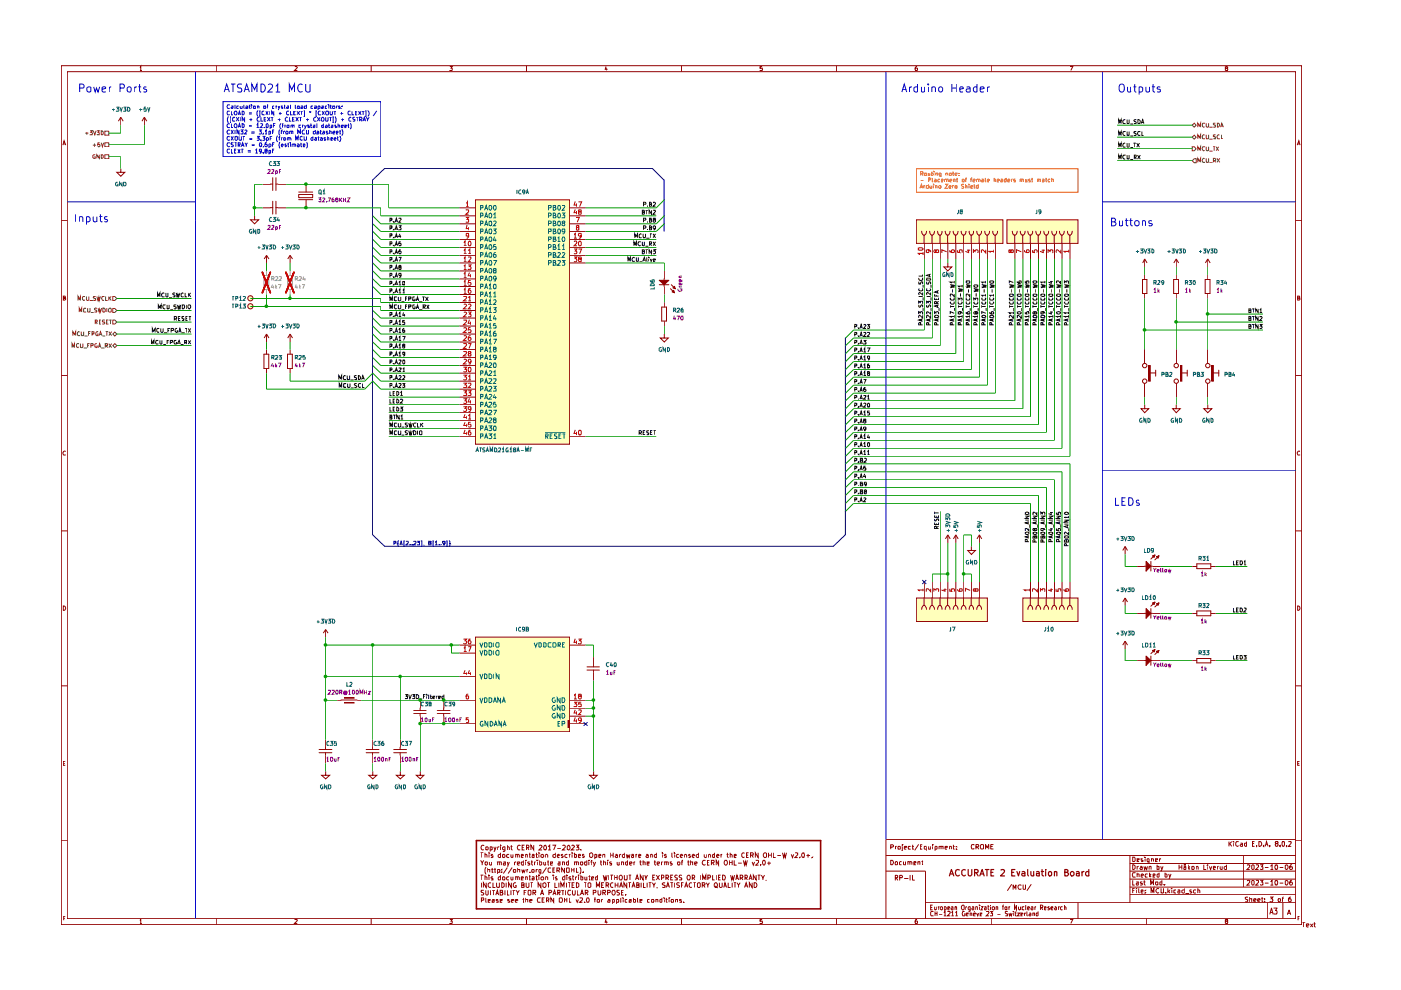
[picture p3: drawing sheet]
<svg xmlns="http://www.w3.org/2000/svg" width="297mm" height="210mm" viewBox="0 0 297 210" stroke-linecap="round" stroke-linejoin="round" font-family="sans-serif">
<g fill="none" stroke="#910000" stroke-width=".21">
<path d="M13 13.9h263v182.1h-263zM14.3 15.2h260.4v179.6h-260.4zM29.7 14.4l.1-.3v.8M29.7 14.9h.4M45.8 13.9v1.3M62.5 14.2l.4-.1 .1 .3-.6 .5h.6M78.7 13.9v1.3M95.4 14.1h.5l-.3 .3 .3 .1v.4h-.5M111.6 13.9v1.3M128.5 14.1l-.2 .6h.5M128.7 14.4v.5M144.5 13.9v1.3"/>
<path d="M161.6 14.1h-.4v.4l.4-.1v.5h-.4M177.3 13.9v1.3M194.4 14.1l-.3 .2-.1 .5 .1 .1h.4l-.1-.5h-.3l-.1 .2M210.3 13.9v1.3M226.9 14.1h.6l-.5 .8M243.1 13.9v1.3M260 14.4l-.2-.2 .3-.1 .2 .2-.1 .1-.4 .1 .1 .4h.3l.1-.3-.2-.2M13.3 30.8l.3-1 .3 1M13.4 30.5h.4M275 30.8l.4-1 .2 1M275.1 30.5h.4M13 46.8h1.3"/>
<path d="M274.7 46.8h1.3M13 79.6h1.3M13.4 63.2l.4-.1v-.2l-.4-.1v.8h.4l.1-.2-.2-.2M274.7 79.6h1.3M275.1 63.2l.4-.1v-.2l-.4-.1v.8h.4l.1-.2-.2-.2M13.9 95.7a.44 .44 0 0 0-.5 .2 .44 .44 0 0 0 .1 .6l.4-.1M275.6 95.7a.44 .44 0 0 0-.5 .2 .44 .44 0 0 0 .1 .6l.4-.1M13 112.6h1.3M274.7 112.6h1.3M13.4 128.5a.47 .47 0 0 1 .5 .4 .47 .47 0 0 1-.5 .5zM275.1 128.5a.47 .47 0 0 1 .5 .4 .47 .47 0 0 1-.5 .5zM13 145.4h1.3"/>
<path d="M274.7 145.4h1.3M13 178.3h1.3M13.4 161.8h.4M13.8 161.4h-.4v.9h.4M102.6 179.4v-.1a.45 .45 0 0 0-.6 .4 .45 .45 0 0 0 .6 .4M103 179.6l.3-.1 .2 .2v.3l-.2 .2-.3-.1zM103.9 179.6h.5v.5h-.5M103.9 179.5v1.1M104.7 179.5l.2 .7M105.2 179.5l-.3 1-.2 .1M105.5 179.5v.7M105.9 179.5l-.4 .2"/>
<path d="M106.1 179.2v.2M106.1 179.5v.7M107.1 179.5v.9l-.2 .2-.3-.1M107.1 179.6l-.3-.1-.2 .2v.4h.5M107.6 179.6l.2-.1 .2 .2v.5M107.6 179.2v1M108.2 179.5h.5M108.4 179.2v.8l.3 .2M110.3 179.4v-.1a.45 .45 0 0 0-.6 .4 .45 .45 0 0 0 .6 .4M110.7 179.7h.3M111.2 179.2h-.5v1h.5M111.6 179.7h.5v-.3l-.1-.2h-.4v1"/>
<path d="M111.9 179.7l.2 .5M113.2 179.2v1l-.6-1v1M114.3 179.4l.4-.2 .2 .3-.6 .7h.6M115.5 179.2a.54 .54 0 0 1 .4 .5 .54 .54 0 0 1-.4 .5 .6 .6 0 0 1 0-1zM116.2 179.5l.3-.3v1M117.1 179.2h.7l-.4 1M118.2 179.9h.7M119.3 179.4l.1-.2h.3l.1 .4-.5 .6h.5M120.3 179.5l.2-.3a.57 .57 0 0 1 .3 .5 .57 .57 0 0 1-.3 .5l-.2-.2zM121.2 179.4l.3-.2 .3 .3-.7 .7h.7M122.1 179.2h.6l-.3 .4h.2l.1 .4-.1 .2-.5-.1M188.8 179.6l.6-.1v-.2l-.1-.2h-.5v.9"/>
<path d="M189.9 179.5v.5M190.1 179.5l-.2 .1M190.5 179.5h.4l-.1 .5h-.3zM191.3 179.5v.9h-.2M191.3 179.1v.1M191.7 179.7l.5-.1v-.1h-.5v.5h.5M193.1 179.5h-.4l-.1 .1 .1 .4h.4M193.3 179.5h.5M193.5 179.1v.9h.3M194.8 179l-.9 1.3M195.1 179.5h.4M195.5 179.1h-.4v.9h.4"/>
<path d="M196.9 179.5v.5h.4M197.3 179.5v.5M197.7 179.1v.1M197.7 179.5v.5M199.1 179.5h.4v.5M199.1 179.5v.5M199.5 179.5h.4v.5M200.4 179.7l.5-.1-.1-.1h-.4v.5h.4M201.3 179.5h.4v.5M201.3 179.5v.5M202.1 179.5h.3M202.1 179.1v.9h.3"/>
<path d="M202.7 180h.1M202.7 179.5h.1M206.5 179.2l-.4-.1-.2 .4 .2 .5 .4-.1M206.9 179.6h.4l.2-.3-.1-.2h-.5v.9M207.2 179.6l.3 .4M207.9 179.2h.6v.7h-.6zM210.1 179.5h.3M210.6 179.1h-.5v.9h.5M260.6 178.4v1.1M260.7 178.9l.5 .6M261.2 178.4l-.6 .6M261.6 178.4v.1"/>
<path d="M261.6 178.8v.7M262.6 178.5l-.4-.1-.2 .3v.5l.2 .2 .2 .1 .2-.2M263 178.8l.4 .1v.6M263.4 179h-.3l-.2 .2 .2 .3 .3-.1M264.3 178.8l-.4 .1v.4l.1 .2 .3-.1M264.3 178.4v1.1M265.6 178.9h.3M266 178.4h-.4v1.1h.4M266.4 179.3v.2M266.9 178.4h.4a.55 .55 0 0 1 .2 .7 .55 .55 0 0 1-.6 .4zM267.9 179.3v.2M268.3 179.5l.2-1.1 .4 1.1"/>
<path d="M268.4 179.1h.4M269.2 179.3v.2M270.6 178.9l-.2-.2 .1-.3h.4v.4l-.4 .1a.32 .32 0 0 0 .1 .5 .32 .32 0 0 0 .4-.4l-.3-.1M271.4 179.3v.2M271.9 178.4h.3l.1 .2v.6l-.1 .3-.4-.3zM272.8 179.3v.2M273.2 178.5l.5-.1 .1 .2-.6 .9h.6M274.7 178.3h1.3M274.7 178h-86.9v16.8M275.1 161.8h.4M275.5 161.4h-.4v.9h.4M13.5 194.7h.3"/>
<path d="M13.8 194.3h-.3v.8M29.7 195.2l.1-.3v.9M29.7 195.8h.4M45.8 194.8v1.2M62.5 195l.4-.1 .1 .3-.6 .6h.6M78.7 194.8v1.2M95.4 194.9h.5l-.3 .4 .3 .1v.3h-.5M101.9 182.4l.3 .5 .4-.5M101.9 180.8h.6M101.9 185.5h.6M102.1 190.9l.5-.1v-.3l-.5-.1v.9M102.1 187.2v1"/>
<path d="M102.2 180.8v1M102.2 185.5v1.1M102.2 182.9v.5M102.6 188.8h-.5v.4l.3 .1 .2 .2-.2 .3-.4-.1M102.8 181.2l.3-.1 .2 .2v.5M102.8 186l.3-.1 .2 .2v.5M102.8 180.8v1M102.8 185.5v1.1M102.9 182.8h.4v.5l-.1 .1-.4-.2zM103 188.8v.8l.2 .2 .3-.2v-.8M103 190.4v.8l.2 .1M103.1 183.9l-.3 .4v.7l.3 .4"/>
<path d="M103.1 187.2v1l-.6-1v1M103.4 184.4h.4v.6M103.4 184v1M103.5 191l.4-.1v-.2h-.4v.6h.4M103.7 180.8v.1M103.7 185.5v.2M103.7 181.1v.7M103.7 185.9v.7M103.8 182.8v.5l.1 .1 .3-.1M104 188.8v1M104.1 187.2h-.3l-.3 .2v.5l.3 .3 .3-.1M104.2 184.4h.4"/>
<path d="M104.2 182.8v.6M104.4 184v1h.2M104.4 190.7h.4v.6h-.4v-.3l.4-.1M104.4 188.8h.5M104.5 181.2l-.2-.1-.2 .2 .4 .2v.2h-.4M104.5 186l-.2-.1-.2 .2 .4 .2v.3h-.4M104.5 187.2v1h.5M104.6 188.8v1M104.8 184.4h.3M104.9 184v1h.2M105.1 189.8l.4-1 .2 1M105.2 189.4h.4"/>
<path d="M105.3 187.2v.8l.2 .2 .4-.1v-.9M105.5 182.8h.4v.6M105.5 185h.4v-.6h-.4v.9M105.5 182.8v.6M105.6 190.7l-.4 .1 .4 .3v.2h-.4M105.9 182.8h.4v.6M106 189.2h.5l.1-.4h-.6v1h.5l.1-.4-.2-.2M106 191l.5-.1v-.2h-.5v.6h.5M106.1 181.2l-.2-.1-.3 .2 .1 .4h.4M106.1 185.5v1.1h-.4v-.6h.4M106.1 180.8v1M106.4 184.9v.1"/>
<path d="M106.4 184.4h.1M106.4 187.2l.5 .2v.5l-.3 .3h-.2zM106.6 181.2l.3-.1 .2 .2v.4l-.2 .1-.3-.1zM106.6 186h.4v.6l-.4-.1zM106.7 182.8h.4v.6M107.1 188.8v1M107.1 183l-.4 .1 .1 .3 .3-.1M107.3 187.2v1M107.6 188.8v1h.4M107.6 182.8l.1 .6M107.6 183.9l-.9 1.3M107.9 181.2l-.2-.1-.3 .2 .1 .4h.4"/>
<path d="M107.9 186l-.2-.1-.3 .2 .2 .5h.3M108 182.8l-.4 .9M108 190.7h-.3v.3h.2l.2 .2-.4 .1M108.3 181.1v.6l.2 .1 .3-.1M108.3 185.9l.1 .7 .4-.1M108.3 188.8v1M108.4 187.2v1l-.6-1v1M108.4 191l.5-.1-.1-.2-.4 .1v.4l.4 .1M108.6 183.9l-.9 1.3M108.7 188.8h.6M108.8 181.1v.7M108.8 185.9v.7"/>
<path d="M108.9 184.4h.4v.6h-.4zM108.9 188.8v1M109.1 182.8v.6M109.3 181.2l.2-.1 .2 .2v.5M109.3 186l.2-.1 .2 .2v.5M109.3 191l.5-.1-.1-.2-.4 .1v.4l.4 .1M109.3 181.1v.7M109.3 185.9v.7M109.3 187.2h-.2l-.3 .2v.5l.3 .3 .3-.1v-.4h-.1M109.4 182.8l-.3 .1M109.4 188.8l.4 .5 .3-.5M109.7 181.3l.1-.2 .3 .2v.5"/>
<path d="M109.7 183.1l.5-.1-.1-.2h-.4v.5l.2 .1 .2-.1M109.7 186.1l.1-.2 .3 .2v.5M109.8 184.4h.4v.6M109.8 184v1M109.8 189.3v.5M110.5 181.5l.5-.1v-.2h-.5v.5h.5M110.5 186.2l.5-.1v-.1h-.5v.6h.5M110.6 184.4l.2 .6 .2-.5 .1 .5 .3-.6M110.6 187.7h.4l.1-.2-.1-.3h-.4v1l.5-.1v-.4h-.1M110.8 190.7h.3M111 190.4v.9h.1M111 182.8h-.4l-.1 .1 .2 .5 .3-.1"/>
<path d="M111 182.4v1M111.1 189.2h.4M111.4 181.2h.4v.6M111.4 186h.4v.6M111.4 181.1v.7M111.4 185.9v.7M111.5 182.4v.1M111.5 190.8l.4-.1v.6M111.5 182.8v.6M111.5 190.4v.9M111.5 187.2v.8l.3 .2 .3-.2v-.8M111.6 188.8h-.5v1"/>
<path d="M111.6 194.8v1.2M111.7 184.4v.6M112 184.4l-.3 .1M112.1 188.8h.4l.1 .1v.7l-.2 .2-.4-.2zM112.1 181.1h.4M112.1 185.9h.4M112.3 180.8v.9l.2 .1M112.3 182.8h-.4l.2 .3h.2v.2h-.4M112.3 184.9v.1M112.3 185.5v1.1h.2M112.3 191l.5-.1-.1-.2-.4 .1v.4l.4 .1M112.5 187.2h.5"/>
<path d="M112.6 182.8h.4M112.7 182.4v.9l.3 .1M112.7 187.2v1M112.8 181.2h.4v.6M112.8 184.4h.4v.6h-.4zM112.8 186h.4v.6h-.4v-.4l.4-.1M113 189.3l.6-.1v-.4h-.6v1M113.2 181.4l-.4 .1 .1 .3 .3-.1M113.2 189.3l.4 .5M113.3 182.8v.6M113.6 182.8l-.3 .1M113.6 181.1h.4"/>
<path d="M113.6 185.9h.4M113.7 184.4v.6M113.7 180.8v.9l.3 .1M113.7 185.5v1.1h.3M113.9 182.4v.1M113.9 182.8v.6M114 184.4h-.3v.1M114.3 180.8v.1M114.3 185.5v.2M114.3 181.1v.7M114.3 185.9v.7M114.4 182.8h.5v.5l-.2 .1-.3-.1"/>
<path d="M114.4 182.4v1M114.5 190.5l-.4-.1-.2 .4 .2 .5 .4-.1M114.6 189.8l.3-1 .4 1M114.7 181.3l.2-.2 .3 .1 .1 .5-.3 .1-.2-.1zM114.7 185l-.4-.1v-.5h.4v.8l-.4 .1M114.7 187.2v1l-.6-1v1M114.7 189.4h.5M114.9 190.8h.4M115.1 187.3l.4-.1a.6 .6 0 0 1 0 1l-.4-.2zM115.3 182.8v.5l.1 .1 .3-.1M115.4 190.4h-.5v.9h.5M115.7 181.2l.3-.1 .1 .2v.5"/>
<path d="M115.7 186l.3-.1 .1 .2v.5M115.7 181.1v.7M115.7 182.8v.6M115.7 185.9v.7M115.9 190.9l.5-.1v-.3l-.5-.1v.9M115.9 183.9l-.9 1.3M116 182.8h.4M116 187.2h.6M116.1 190.9l.3 .4M116.2 182.4v.9l.2 .1M116.2 180.2h.6M116.3 187.2v1"/>
<path d="M116.4 189.3l.5-.1 .1-.3-.2-.1h-.4v1M116.7 183.1l.4-.1v-.2h-.4v.5h.4M116.8 184.1l-.4-.1-.2 .2v.6l.2 .2 .4-.1M117.2 189.8l.4-1 .3 1M117.2 184.4h.4M117.3 185.5v.2M117.3 189.4h.5M117.3 185.9v.7M117.4 190.4v.9l-.6-.9v.9M117.6 184h-.4v1h.4M117.6 187.2v1h.6M117.7 181.2l-.2-.1-.3 .2 .1 .4h.4"/>
<path d="M117.7 180.8v1M118.1 184.5h.4l.2-.1-.1-.4h-.5v1M118.1 186l-.2-.1-.2 .2 .5 .3-.1 .2h-.4M118.2 181.5l.4-.1-.1-.3-.3 .2v.4l.1 .1 .3-.1M118.2 189.3l.5-.1v-.4h-.5v1M118.3 182.8h.4v.6M118.3 184.5l.4 .5M118.4 189.3l.3 .5M118.5 187.2v1M118.6 190.5h.6l.1 .5-.2 .3-.5-.1zM118.7 183l-.4 .1 .1 .3 .3-.1M118.9 188.2v-1l.4 .6 .3-.6v1"/>
<path d="M119 188.8h.6M119.3 182.8h.4v.6M119.3 182.8v.6M119.3 181.2h-.3v.2l.4 .3-.1 .1-.3-.1M119.3 188.8v1M119.7 184v1l-.6-1v1M119.7 190.8h.5M119.7 190.4v.9M119.8 185.5v1.1h-.5v-.6h.5M119.9 188.8v1M120.1 184.1h.6l-.1 .9-.5-.1zM120.1 187.2v1"/>
<path d="M120.2 185.5v.2M120.2 185.9v.7M120.2 190.4v.9M120.3 181.2l-.3-.1-.2 .2v.4h.5M120.4 187.2h.5M120.5 182.8h-.4v.5l.2 .1 .2-.1M120.5 182.4v1M120.7 190.4v.9h.4M120.7 181.1v.7M120.7 187.2v1M120.9 181.1l-.2 .2M120.9 188.8h-.4a.52 .52 0 0 0-.1 .6 .52 .52 0 0 0 .5 .3v-.1"/>
<path d="M121 186l-.2-.1-.2 .2 .4 .2v.3h-.4M121.1 184.4h.6M121.1 184v1M121.3 180.8v.1M121.3 187.7h.3M121.3 181.1v.7M121.4 188.8v.7l.1 .3h.3l.2-.3v-.7M121.4 185.9h.3M121.5 185.5v.9l.2 .2M121.7 184v1M121.8 181.2h.4v.5h-.4M121.8 182.8h.4v.6"/>
<path d="M121.8 187.2h-.5v1h.5M121.8 180.8v1M121.8 182.8v.6M122 185.9v.7M122.1 190.7l.3 .6 .2-.6M122.2 182.8h.4v.6M122.2 184v1h.4M122.2 187.2l.5 .2v.5l-.3 .3h-.2zM122.3 185.9l-.3 .2M122.4 188.8v1h.5M122.6 181.5l.5-.1-.1-.3-.4 .1v.5h.5M122.6 185.5v.2"/>
<path d="M122.6 185.9v.7M122.9 183.9l.2 .4v.7l-.2 .4M123 190.5l.4-.1 .1 .4-.6 .5h.6M123.1 182.8h.4l.1 .4-.2 .2-.3-.1zM123.1 189.8l.3-1 .3 1M123.1 180.1v.1M123.1 185.5v1.1h.4l.1-.6h-.5M123.1 189.4h.6M123.7 184.9v.1M123.8 181.2l-.2-.1-.1 .3 .4 .3-.2 .1-.2-.1M123.8 187.2h.5M123.9 191.2v.1"/>
<path d="M124 185.9l.1 .7 .3-.1M124.1 189.3l.5-.1 .1-.3-.2-.1h-.4v1M124.1 187.2v1M124.3 189.3l.4 .5M124.4 182.8h-.4l-.1 .1 .2 .5 .3-.1M124.4 190.5l.1-.1a.47 .47 0 0 1 .4 .4 .47 .47 0 0 1-.4 .5l-.2-.3zM124.4 182.4v1M124.4 185.9v.7M124.8 185.9h.4M124.8 182.4v.1M124.8 187.2l.5 .1v.7l-.3 .2-.3-.2v-.7zM124.8 182.8v.6"/>
<path d="M124.9 185.5v1.1h.3M125 181l.4-.2a.6 .6 0 0 1 0 1l-.4-.1zM125.2 182.8h.4M125.4 186.2l.5-.1-.1-.2-.4 .1v.6h.5M125.6 182.4h-.3v1M125.8 189.3h.4l.2-.2-.1-.3h-.5v1M125.8 182.8l.2 .6M125.9 190.7h.4M126.1 181.2h.4v.5h-.4M126.1 181.1v1.1M126.3 182.8l-.4 .8-.1 .1M126.3 190.4h-.2v.9"/>
<path d="M126.4 188.2v-1l.4 .6 .3-.6v1M126.6 190.8l.4-.1v.6l-.4-.1zM126.7 185.5v1.1h-.3l-.1-.6h.4M126.8 188.8v.7l.2 .3 .4-.3v-.7M127 181.5l.4-.1-.1-.3-.3 .1v.5h.4M127.3 182.8h.3M127.4 182.4v.9l.2 .1M127.6 187.7h.3M127.6 190.7v.6M127.8 181.2h.4v.6M127.8 189.3h.4l.2-.2-.1-.3h-.5v1M127.8 190.7l-.2 .2"/>
<path d="M127.8 181.1v.7M127.9 185.5l.2 1.1 .2-.7 .2 .7 .2-1.1M128 182.8h.4v.6M128 182.4v1M128.1 187.2h-.5v1h.5M128.1 189.3l.3 .5M128.5 194.9l-.2 .6h.5M128.5 187.7h.5l.1-.4-.6-.1v1M128.7 195.2v.6M128.7 187.7l.4 .5M128.8 182.4v.1M128.8 189.3l.5-.1 .1-.3-.2-.1h-.4v1"/>
<path d="M128.8 182.8v.6M128.9 190.7l.4 .1v.5h-.4v-.3l.4-.1M129.1 185.5v1.1M129.4 185.5h.6M129.5 180.8v1M129.5 181.3h.5M129.7 182.8h-.5l.2 .3h.3v.2h-.5M129.7 185.5v1.1M129.8 191.3l.5-.1-.1-.5h-.4v.9M129.9 188.8h.4a.66 .66 0 0 1-.1 1h-.2a.66 .66 0 0 1-.1-1zM130 187.2a.45 .45 0 0 0-.6 .5 .45 .45 0 0 0 .6 .4M130 180.8v1"/>
<path d="M130.3 185.5v1.1M130.3 186.1h.6M130.4 187.7h.6M130.4 187.2v1M130.5 181.2l.3-.1 .1 .2v.5M130.7 191.3h.4v-.6h-.4v.9M130.9 182.8v.5l.1 .1 .3-.1M130.9 185.5v1.1M130.9 181.4h-.3l-.2 .2 .2 .2 .3-.1M131 187.2v1M131.3 182.8v.6M131.4 188.2l.3-1 .3 1"/>
<path d="M131.4 188.8h-.5v.4l.3 .1 .2 .2-.2 .3-.4-.1M131.4 181.1v.7M131.4 187.8h.5M131.5 185.5h.2a.66 .66 0 0 1 .1 1.1h-.4a.66 .66 0 0 1 .1-1.1zM131.6 190.4l.1 .9M131.7 181.1l-.3 .2M131.8 182.8h.4v.6M131.8 182.8v.6M131.8 189.2h.3M132.1 190.4v.1M132.1 190.7v.6M132.2 188.8h-.4v1h.4"/>
<path d="M132.4 185.5l.1 1.1h.4l.1-.2v-.9M132.5 181.2l-.4-.1-.1 .2v.4l.1 .1 .4-.1M132.5 180.8v1M132.6 189.6v.2M132.8 181.1l.2 .7 .1-.5 .3 .5 .2-.7M132.9 187.2v1l-.6-1v1M133 190.7l-.5 .1v.4l.5 .1M133.1 182.8h-.5v.5l.2 .1 .3-.1M133.1 182.4v1M133.2 187.2h.6M133.3 185.5h.5M133.4 190.7h.4v.6h-.4v-.3l.4-.1"/>
<path d="M133.5 183.1l.5-.1-.1-.2h-.4v.5l.1 .1 .3-.1M133.5 187.2v1M133.6 185.5v1.1M133.9 181.2h.4v.6M134 188.2l.3-1 .4 1M134.1 187.8h.5M134.3 181.4l-.4 .1 .1 .3 .3-.1M134.3 190.4v.9h.4v-.5l-.4-.1M134.4 182.8v.6M134.7 182.8l-.3 .1M134.7 186.6l.4-1.1 .3 1.1M134.8 181.1v.7"/>
<path d="M134.8 186.3h.5M135 187.7l.4-.1 .1-.3-.5-.1v1h.3l.2-.1v-.4h-.2M135.1 181.1l-.3 .2M135.2 190.4v.8l.1 .1M135.4 181.5l.4-.1v-.2h-.4v.5h.4M135.6 182.8h.4M135.7 191l.4-.1v-.2h-.4v.6h.4M135.8 182.4v.9l.2 .1M135.9 187.2v1M136.4 182.8h.4v.6M136.4 185.5v1.1l-.6-1.1v1.1M136.4 182.4v1"/>
<path d="M136.4 187.2v1h.5M136.7 185.5l.2 .6 .4-.6M136.9 186.1v.5M137 181.2l.3-.1 .2 .2v.5M137.2 183.1l.4-.1v-.2h-.4v.5h.4M137.2 187.2v1M137.5 181.4h-.4l-.2 .2 .2 .2 .4-.1M137.5 187.2h.6M137.7 190.7l-.4 .1v.4l.4 .1M137.8 187.2v1M137.9 181.2h.4v.6M137.9 181.1v.7"/>
<path d="M138.2 190.7h.4v.6l-.5-.1zM138.3 187.2l.3 .5 .4-.5M138.4 186.1h.3M138.6 182.8h.5M138.6 187.7v.5M138.8 182.4v.9l.3 .1M138.9 185.5h-.5v1.1h.5M139.1 190.8h.4v.5M139.1 190.7v.6M139.1 185.5l.7 1.1M139.2 181.2l-.2-.1-.3 .2 .1 .4h.4M139.2 180.8v1"/>
<path d="M139.3 183.1l.5-.1-.1-.2h-.4v.5l.2 .1 .2-.1M139.3 188.1l-.1 .2M139.8 185.5l-.7 1.1M140.3 186.1h.3l.2-.1-.2-.5h-.3v1.1M140.3 182.8v.6M140.3 190.4v.9h-.3l-.1-.5 .4-.1M140.4 180.8v.1M140.4 181.1v.7M140.5 182.8l-.2 .1M140.8 182.8h.5v.6M140.8 190.4v.1M140.8 182.8v.6"/>
<path d="M140.8 190.7v.6M141 187.2h-.3l-.3 .1 .1 .3 .5 .1v.4h-.6M141.2 186.1h.5l.1-.3-.2-.3h-.4v1.1M141.2 190.7h.3M141.3 181.2l-.3-.1-.2 .2 .5 .2v.2h-.5M141.3 182.8h.4v.6M141.3 188.2l.3-1 .3 1M141.3 190.4v.8l.2 .1M141.4 186.1l.4 .5M141.4 187.8h.5M141.9 190.4v.1M141.9 190.7v.6"/>
<path d="M142.1 187.2h.6M142.2 186.1h.3M142.4 190.7l.4 .1-.1 .5h-.3zM142.5 180.8v.9l.1 .1M142.5 182.8h-.4v.2l.4 .3-.1 .1-.3-.1M142.5 187.2v1M142.7 185.5h-.5v1.1h.5M143 180.8v.1M143 181.1v.7M143 187.2v1M143.2 190.8l.4-.1v.6M143.2 190.7v.6"/>
<path d="M143.6 185.6h-.5l-.1 .3 .6 .2v.3v.2h-.6M143.7 182.8h.4v.5l-.1 .1-.4-.2zM143.9 181.2l-.3-.1-.2 .2 .1 .4h.4M144.1 187.2h-.5l-.1 .1 .1 .4 .5 .1v.2l-.3 .2-.3-.1M144.2 181.5l.5-.1-.1-.3-.4 .2v.4l.2 .1 .3-.1M144.5 190.7l-.4 .1 .4 .3v.2h-.4M144.5 194.8v1.2M144.5 187.7h.2M144.5 182.8h.3M144.6 185.6h-.5l-.1 .3 .5 .2 .1 .3-.1 .2h-.5M144.8 182.4l-.2 .2v.8M144.9 187.2h-.4v1"/>
<path d="M144.9 191.2v.1M145.2 181.2l.2-.1 .2 .2v.5M145.2 188.2l.3-1 .3 1M145.2 181.1v.7M145.2 187.8h.6M145.8 182.8h.4M145.9 182.4v.9l.3 .1M145.9 185.5h.2a.66 .66 0 0 1 .1 1.1h-.4a.66 .66 0 0 1 .1-1.1zM146.3 181.2h-.3v.2l.4 .3-.1 .1-.3-.1M146.4 182.8h.5v.6M146.4 182.4v1M146.7 187.2a.45 .45 0 0 0-.6 .5 .45 .45 0 0 0 .6 .4"/>
<path d="M146.8 181.5l.5-.1-.2-.3-.3 .2v.4l.1 .1 .3-.1M146.8 186.1h.3l.2-.1-.2-.5h-.3v1.1M147 186.1l.3 .5M147 187.2h.5M147.3 183.1l.5-.1-.1-.2h-.4v.5l.1 .1 .3-.1M147.3 187.2v1M148 187.2l.5 .1v.7l-.2 .2-.4-.2v-.7zM148.1 181.2l-.2-.1-.3 .2 .1 .4h.4M148.1 180.8v1M148.5 185.5v1.1M148.9 187.7h.5l.1-.4-.2-.1h-.4v1M149 186.6v-1.1l.3 .8 .3-.8v1.1"/>
<path d="M149.1 187.7l.4 .5M149.3 181.1v.6l.2 .1 .2-.1M149.6 182.5a.5 .5 0 0 0-.6 .2 .5 .5 0 0 0 0 .6l.2 .1 .4-.1M149.7 187.2l.4 .5 .3-.5M149.7 181.1v.7M150 182.8h.2M150.1 186.1h.5l.1-.3-.2-.3h-.4v1.1M150.1 187.7v.5M150.2 181.2l.3-.1 .2 .2v.5M150.2 181.1v.7M150.4 182.4h-.4v1h.4M150.8 182.9l.6-.1-.1-.4h-.5v1"/>
<path d="M151.1 185.5v1.1h.4M151.1 182.9l.3 .5M151.5 181.2h-.4v.5h.4M151.5 187.3l.3-.1a.6 .6 0 0 1 0 1h-.1a.6 .6 0 0 1-.2-.9zM151.5 180.8v1M151.6 187.9l.6 .4M151.8 185.5v1.1M151.9 181.5l.5-.1-.1-.3-.4 .2v.4l.2 .1 .3-.1M152.4 182.4v1l-.6-1v1M152.4 186.1h.3M152.5 187.2v.8l.2 .2 .4-.2v-.8M152.8 185.5h-.4v1.1h.4"/>
<path d="M152.9 181.1v.7M153.1 181.1l-.2 .2M153.2 185.5a.59 .59 0 0 1 .6 .4 .59 .59 0 0 1-.2 .7h-.4zM153.5 188.2l.2-1 .4 1M153.5 187.8h.5M153.7 182.4h.4a.66 .66 0 0 1-.1 1h-.2a.66 .66 0 0 1-.1-1zM154.1 181.1h.4M154.2 180.8v.9l.3 .1M154.4 187.2v1h.5M154.6 182.8h.6M154.6 182.4v1M154.8 181.2l.3-.1 .1 .2v.5"/>
<path d="M154.8 180.8v1M154.9 185.5l.3 1.1 .1-.7 .2 .7 .2-1.1M155.2 182.4v1M155.2 187.2v1M155.6 187.2h.5M155.7 181.5l.4-.1-.1-.3-.3 .1v.5h.4M155.7 182.4v1h.5M155.8 187.2v1M156 186.6l.3-1.1 .3 1.1M156.1 186.3h.4M156.3 187.2l.3 .5 .3-.5M156.5 183h.8"/>
<path d="M156.6 187.7v.5M156.9 186.1h.5l.1-.3-.1-.3h-.5v1.1M157.2 186.1l.3 .5M157.6 182.4l.3 1 .1-.7 .2 .7 .3-1M157.9 180.9l-.4-.1-.2 .3v.5l.2 .2 .4-.1M157.9 188.2l.3-1 .3 1M157.9 186.1h.4l.2-.1-.2-.5h-.4v1.1M157.9 187.8h.6M158.2 186.1l.3 .5M158.3 181.3h.3M158.7 180.8h-.4v1h.4M158.8 186.6l.3-1.1 .4 1.1"/>
<path d="M158.9 186.3h.4M159.1 181.3h.5l.1-.3-.1-.2h-.5v1M159.4 181.3l.3 .5M159.5 182.8l.2 .6 .3-.6M159.5 187.2v1l-.6-1v1M159.9 187.2a.52 .52 0 0 1 .6 .5 .52 .52 0 0 1-.6 .5zM160.3 182.5l.4-.1 .1 .4-.6 .6h.6M160.3 185.5v1.1l-.6-1.1v1.1M160.7 185.5h.5M160.7 180.8v1l-.6-1v1M160.9 185.5v1.1M161.2 183.3v.1"/>
<path d="M161.4 185.5l.4 .6 .3-.6M161.6 194.9h-.4v.5l.4-.1v.5l-.4-.1M161.8 182.5v-.1a.52 .52 0 0 1 .5 .5 .52 .52 0 0 1-.4 .5l-.2-.4zM161.8 186.1v.5M162.1 180.8l.4 .2v.7l-.4 .1a.6 .6 0 0 1 0-1zM162.4 186.6l-.1 .1M162.7 183h.7M162.9 181.3h.6M162.9 180.8v1M163 182.7v.7M163.5 180.8v1M164 180.8v1h.5"/>
<path d="M164.8 181.4h.8M165.9 180.8l.3 1 .1-.7 .2 .7 .3-1M167.8 181.1l.2 .7 .3-.7M168.6 180.9h.5v.3l-.6 .6h.6M169.5 181.7v.1M170.2 180.8a.55 .55 0 0 1 .4 .5 .55 .55 0 0 1-.4 .5 .63 .63 0 0 1 0-1zM171 181.4h.7M171.3 181.1v.7M172.2 181.7v.1M177.3 194.8v1.2M187.8 184.7h8.4v10.1M187.8 181.4h86.9"/>
<path d="M188.8 182.4h.4l.2 .2v.3l-.2 .4h-.4zM189.8 186.1h.4l.1-.4-.5-.1v1M189.9 182.7l.4 .1-.1 .5h-.3l-.1-.1zM190 186.1l.3 .5M190.8 186.1h.5v-.4l-.5-.1v1M191.1 182.8l-.2-.1-.2 .1v.5h.4M191.6 182.7v.6h.4M191.8 186.3h.7M192 182.7v.6M192.5 182.8l.1-.1 .3 .1v.5M192.5 182.7v.6M192.9 182.8l.1-.1 .3 .1v.5"/>
<path d="M193 185.6v1M193.5 185.6v1h.4M193.8 183l.4-.1-.1-.2-.3 .1v.5h.4M194.4 194.9h-.2l-.2 .7 .1 .2 .4-.1-.1-.4h-.3l-.1 .2M194.6 182.8l.2-.1 .2 .1v.5M194.6 182.7v.6M195.4 182.7h.3M195.5 182.4v.9h.2M196.2 191.4h78.5M196.4 180h-.4v-.5h.4v.9M197.3 192.4h.4M197.7 191.9h-.4v1h.4"/>
<path d="M197.8 193.3h-.3l-.2 .1v.6l.2 .2 .3-.1M198.2 192.2v.6h.3M198.2 180h.5l-.1-.5h-.4v.9M198.2 193.3v.9M198.2 193.7h.5M198.5 192.2v.7M198.7 193.3v.9M198.9 192.2v.7M199.1 193.8h.7M199.2 192.2l-.3 .2M199.3 192.4l.4-.2 .2 .2v.3l-.4 .2-.2-.2zM200.1 193.5l.3-.2v.9"/>
<path d="M200.1 194.2h.5M200.2 192.3l.2-.1 .2 .2v.3l-.2 .2-.2-.1M200.2 192.2v1.1M201 193.3h.4l.1 .2-.6 .7h.6M201 192.6l.4-.1-.2-.3-.2 .1v.5h.3M201.7 193.5l.3-.2v.9M201.7 192.3h.4v.6M201.7 194.2h.5M202.1 192.5l-.5 .2 .2 .2 .3-.1M202.5 192.3h.3v.6M202.5 192.2v.7M202.6 193.5l.2-.2v.9"/>
<path d="M202.6 194.2h.5M204.1 191.9l.3 .2v.6l-.3 .2a.6 .6 0 0 1 0-1zM204.5 193.3a.53 .53 0 0 0-.5 .3 .53 .53 0 0 0 .2 .6l.4-.1v-.3h-.2M204.8 192.2v.7M204.9 193.8h.4v-.2l-.4 .1v.4l.4 .1M205 192.2l-.2 .2M205.7 193.7h.3v.5M205.7 192.2v1h-.3M205.7 192.3l-.3-.1-.1 .2v.3l.1 .2 .3-.1M205.7 193.6v.6M206.1 192.3h.4v.6M206.4 193.8h.4v-.2l-.4 .1v.4l.4 .1"/>
<path d="M206.5 192.5l-.5 .2 .2 .2 .3-.1M206.5 193.2l.1 .1M206.9 192.3h.3v.6M206.9 192.2v.7M207.1 193.6l.2 .6 .2-.6M207.6 191.9v.1M207.6 192.2v.7M207.8 193.8h.4v-.2h-.4v.6h.4M208 192.2h.4l-.4 .7h.4M208.7 192.3h.4v.6M209 180v-.9l.3 .6 .3-.6v.9M209.1 192.5l-.4 .1 .1 .3 .3-.1"/>
<path d="M209.2 193.3h.4l.1 .2-.6 .7h.6M209.4 192.2h.4M209.5 191.9v.8l.3 .2M209.9 193.3h.5l-.2 .3 .2 .1v.4h-.5M210 191.9v.1M210 192.2v.7M210.3 194.8v1.2M210.4 192.4l.3-.2 .2 .2v.3l-.4 .2-.1-.2zM211.2 192.3h.3v.6M211.2 192.2v.7M211.5 193.8h.6M212.5 192.2h.3"/>
<path d="M212.8 191.9l-.2 .1v.9M213.1 192.4l.1-.2 .3 .1v.5l-.3 .1-.1-.2zM213.7 193.3h-.5v.4a.34 .34 0 0 1 .4 .1 .34 .34 0 0 1 0 .4h-.5M213.9 193.6l.2 .6 .1-.4 .2 .4 .2-.6M213.9 192.2v.7M214.2 192.2l-.3 .2M214.5 187.5l-.9 1.3M214.8 188.6v-1l.3 .7 .3-.7v1M214.9 193.3h.1M214.9 193.6v.6M215.2 193.6h.3M215.3 193.3v.8l.2 .1"/>
<path d="M215.5 191.9v1l-.4-1v1M215.7 193.6h.5l-.5 .6h.5M215.9 192.2v.5l.2 .2 .3-.1M216.4 192.2v.7M216.5 193.8l.4-.1-.4-.1v.6h.3M216.5 187.7l-.4-.1-.3 .4 .3 .6 .4-.1M216.9 187.6l.1 1 .4-.1v-.9M217.1 192.3h-.4v.5h.4M217.2 193.6v.6M217.5 193.6l-.3 .2M217.5 191.9l.1 1M217.7 193.3v.8l.2 .1"/>
<path d="M217.9 192.6l.4-.1-.2-.3-.2 .1v.5h.3M218.2 193.6l.4 .1v.5h-.4v-.4h.4M218.6 187.5l-.8 1.3M218.7 192.3h.3v.6M219 193.7l.3-.1v.6M219 192.5l-.4 .2 .1 .2 .3-.1M219 193.6v.6M219.4 192.2v.7M219.7 192.2l-.3 .2M220.1 193.3v.9h-.3v-.6h.3M220.6 192.4h.4l.1-.3-.2-.2h-.3v1M220.8 192.4l.3 .5"/>
<path d="M221.4 192.6l.4-.1-.1-.3-.3 .1v.5h.4M222.5 192.3l-.2-.1-.2 .2 .4 .3-.1 .2-.3-.1M222.8 192.6l.4-.1-.1-.3-.3 .2v.3l.2 .2 .2-.1M223.6 192.3l.2-.1 .2 .2v.5M224 192.5l-.4 .2 .1 .2 .3-.1M224.4 192.2v.7M224.7 192.2l-.3 .2M225.3 192.3l-.3-.1-.2 .2v.3l.2 .2 .3-.1M225.7 192.3l.1-.1 .2 .2v.5M225.7 191.9v1M226.9 194.9h.6l-.5 .9M228.6 191.4v3.4"/>
<path d="M239.6 181.4v10M239.6 183.1h35.1M239.6 184.7h35.1M239.6 186.4h35.1M239.6 188.1h35.1M239.6 189.7h35.1M240.2 181.7h.3l.2 .3v.5l-.2 .2h-.3zM240.2 186.6v1.1h.4M240.2 183.3l.5 .3v.5l-.4 .3h-.1zM240.2 188.8h.3M240.6 188.3h-.4v1.1M240.7 185.1l-.5-.1-.1 .5 .1 .5 .5-.1"/>
<path d="M240.9 187h.4v.7M241 188.3v.1M241 188.7v.7M241.1 182.4l.4-.2v-.1h-.4v.6h.4M241.1 185.5l.2-.2 .2 .1v.6M241.1 183.7v.7M241.1 185v1M241.3 187.2l-.4 .1 .1 .4 .3-.1M241.4 188.3v.9l.2 .2M241.4 183.7l-.3 .2M241.8 183.8l.2-.1 .2 .2v.5M241.9 189l.5-.1-.1-.2-.4 .1v.5h.5"/>
<path d="M241.9 185.6l.5-.1-.1-.2-.4 .2v.4l.5 .1M242.2 187h-.3l-.1 .2 .4 .1v.3h-.4M242.2 183.9h-.3l-.2 .2 .2 .3 .3-.1M242.3 182.1h-.4v.2l.5 .3-.5 .1M242.4 187h.5M242.5 183.7l.2 .7 .2-.5 .2 .5 .2-.7M242.6 186.6v.9l.3 .2M242.8 189.3v.1M242.8 188.8h.1M242.8 181.7v.1M242.8 182.1v.6M243.1 194.8v1.2"/>
<path d="M243.3 185.4l-.3-.1-.2 .2 .1 .5h.4M243.6 182.7l-.4-.1 .1-.5h.3v.8l-.4 .1M243.6 183.8h.5v.6M243.6 183.7v.7M243.7 185v1M243.8 185.6l.3 .4M244 187.7v-1.1l.2 .7 .4-.7v1.1M244.1 189.4v-1.1l.3 .8 .2-.8v1.1M244.1 185.3l-.4 .4M244.1 182.2h.5v.5M244.1 182.1v.6M244.5 185.6l.4-.1-.1-.2-.3 .1v.6h.4"/>
<path d="M245 182.4l.4-.2v-.1h-.4v.6h.4M245.1 187l.4 .1v.5h-.4zM245.3 183.8h.4v.5h-.4M245.3 183.3v1.1M245.7 188.4l-.3-.1-.3 .5 .3 .6 .3-.1M245.7 185v1h-.3l-.1-.5 .2-.2 .2 .1M245.8 182.1v.6M246.1 183.7l.2 .7M246.2 188.3v1l.1 .1 .4-.1v-1M246.2 182.1h-.3l-.1 .1M246.3 187l-.4 .1v.5h.4M246.3 186.6v1.1"/>
<path d="M246.6 183.7l-.3 .9-.2 .1M246.8 187.6v.1M247 185v1h.4v-.5l-.1-.2-.3 .1M247.2 189.3v.1M247.6 188.3v1.1M247.8 188.9l.2 .5M247.8 185.3l.2 .7M248 188.7l-.4 .4M248.3 185.3l-.4 .9-.1 .1M248.5 188.3v.1M248.5 188.7v.7M249.3 188.8h-.4v.5h.4"/>
<path d="M249.7 188.8h.4v.6M250 183.3v1.1M250 183.9h.6M250.1 188.9l-.4 .1 .1 .4 .3-.1M250.6 183.3v1.1M251 183.8h.4v.6M251.1 183.3l.1-.1 .1 .2h-.2zM251.1 188.8l-.3-.1-.2 .1 .1 .5h.4M251.1 188.3v1.1M251.3 189.4h.8M251.4 183.9l-.4 .1 .1 .4 .3-.1M251.9 183.3v1.1"/>
<path d="M252 183.9l.3 .5M252.3 183.7l-.4 .4M252.6 188.8l-.3-.1v.2l.4 .3-.2 .2-.2-.1M252.7 183.8l.3-.1 .2 .2v.3l-.2 .2-.3-.1zM253.5 188.8l-.3-.1-.2 .1v.4l.2 .2 .3-.1M253.6 183.8l.3-.1 .1 .2v.5M253.6 183.7v.7M254 188.8l.2-.1 .2 .1v.6M254 188.3v1.1M255.2 183.3v1.1h.5M256.1 183.3v.1M256.1 183.7v.7"/>
<path d="M256.4 183.7l.3 .7 .2-.7M257.3 184l.4-.1v-.1h-.4v.5h.4M258.1 183.7v.7M258.4 183.7l-.3 .2M258.7 183.7v.5l.2 .2 .2-.1M259.1 183.7v.7M260 195.3l-.2-.3 .4-.1v.4l-.4 .1 .1 .4h.3l.1-.3-.2-.2M260.1 183.8l-.3-.1-.3 .2 .1 .4h.5M260.1 183.3v1.1M263.6 181.4v6.7M264.4 186.7h.6v.4l-.6 .6h.6M264.4 183.4h.6v.4l-.6 .6h.6"/>
<path d="M264.5 190.3h-.5v.2l.5 .3-.1 .4-.4-.1M265 190.6l.4-.1v.7M265 190.2v1M265.6 186.6l.3 .2v.6l-.3 .3-.2-.3v-.6zM265.6 183.3l.3 .2v.7l-.3 .2-.2-.2v-.7zM265.8 190.9l.5-.1-.1-.3h-.3l-.1 .2v.4l.2 .1 .2-.1M266.3 186.7h.5v.4l-.6 .6h.6M266.3 183.4h.5v.4l-.6 .6h.6M266.7 190.9l.5-.1-.1-.3h-.4v.2v.4l.1 .1 .3-.1M267.2 186.6h.6l-.3 .4 .3 .2v.4h-.6M267.2 183.3h.6l-.3 .5 .3 .1v.4h-.6M267.4 190.5h.4"/>
<path d="M267.6 190.2v.9l.2 .1M268.1 191.1v.1M268.1 190.5v.2M268.2 187.2h.7M268.2 183.9h.7M268.7 191.4v3.4M269.2 193.8l.4-1.3 .3 1.3M269.3 190.2h.6l-.4 .3a.36 .36 0 0 1 .4 .3 .36 .36 0 0 1-.2 .4h-.3l-.1-.1M269.3 193.5h.5M269.4 186.9l.3-.3v1.1M269.4 183.7l.3-.4v1.1M269.4 187.7h.6"/>
<path d="M269.4 184.4h.6M270.1 192.5h.7l-.4 .5h.3l.1 .3-.1 .5-.6-.1M270.4 186.7l.2-.1a.54 .54 0 0 1 .3 .6 .54 .54 0 0 1-.3 .5l-.3-.5zM270.4 183.4l.2-.1a.55 .55 0 0 1 .3 .6 .55 .55 0 0 1-.3 .5l-.3-.5zM271.1 190.5l.4 .1v.5l-.2 .1-.3-.2zM271.3 187.2h.8M271.3 183.9h.8M271.8 190.5h.4M272 191.4v3.4M272.2 190.2l-.3 .2v.8M272.5 186.8l.3-.2 .3 .4-.3 .7-.3-.3zM272.5 183.5l.3-.2a.58 .58 0 0 1 0 1.1l-.3-.2z"/>
<path d="M273 193.9l.3-.9 .3 .9M273 193.6h.6M273.7 190.2l-.4 .1-.1 .3 .1 .5a.32 .32 0 0 0 .4 0 .32 .32 0 0 0 0-.4 .32 .32 0 0 0-.4-.1l-.1 .2M273.9 186.6h-.2a.7 .7 0 0 0-.1 1.1 .33 .33 0 0 0 .4-.4 .33 .33 0 0 0-.5-.2l-.1 .1M273.9 183.3h-.2a.7 .7 0 0 0-.1 1.1l.3-.1 .1-.4-.1-.1h-.4l-.1 .1M275.2 194.7h.3M275.5 194.3h-.3v.8M276.1 195.5h.6M276.4 195.5v1.1M277 196.2l.5-.1-.1-.2-.4 .1v.4l.2 .2 .2-.1M277.8 195.9l.5 .7M278.3 195.9l-.5 .7"/>
<path d="M278.5 195.9h.4M278.7 195.5v.9l.2 .2"/>
<circle cx="114.9" cy="186.2" r=".32"/>
</g>
<path d="M101 178.2h73v14.5h-73z" fill="none" stroke="#910000" stroke-width=".34"/>
<g fill="none" stroke="#910000" stroke-width=".25">
<path d="M201.3 185.7l.4-1.3 .5 1.3M201.5 185.3h.6M203.4 184.4h-.4a.66 .66 0 0 0-.5 .8 .66 .66 0 0 0 .8 .4l.1-.1M204.7 184.4h-.4l-.4 .3v.7l.4 .3 .4-.2M205.3 184.4v1.1l.2 .2h.3l.2-.2v-1.1M206.6 185h.7v-.6h-.7v1.3M207 185l.4 .7M207.7 185.7l.5-1.3 .5 1.3M207.9 185.3h.6M208.9 184.4h.8M209.3 184.4v1.3M210.1 185h.4"/>
<path d="M210.7 184.4h-.6v1.3h.6M212.2 184.4h.5l.3 .3-.9 1h.9M214.5 185h.4M215.2 184.4h-.7v1.3h.7M215.6 184.8l.3 .9 .3-.9M216.7 184.9l.4-.1 .2 .2v.7M217.3 185.1l-.6 .1-.1 .2 .3 .3 .4-.1M217.9 184.4v1.1l.2 .2M218.6 184.8l.1 .8 .3 .1 .2-.2M219.2 184.8v.9M219.8 184.9l.4-.1 .1 .2v.7M220.3 185.1l-.5 .1v.4h.5"/>
<path d="M220.8 184.8h.5M220.9 184.4v1.1l.4 .2M221.7 184.4h.1M221.7 184.8v.9M222.4 184.9h.5v.7h-.5zM223.6 185l.1-.2 .4 .1v.8M223.6 184.8v.9M225.8 185h.5l.1-.3v-.3h-.6v1.3h.5l.2-.2v-.3l-.3-.2M226.9 185l.3-.2h.3l.2 .2v.5l-.2 .2h-.3l-.3-.2zM228.2 184.9l.4-.1 .2 .2v.7M228.8 185.1l-.6 .1v.4h.6M229.4 184.8v.9"/>
<path d="M229.8 184.8l-.4 .2M230.8 184.9l-.4-.1-.2 .2v.5l.2 .2 .4-.1M230.8 184.4v1.3"/>
</g>
<g fill="#ffb">
<path d="M100.8 42.3h19.9v51.8h-19.9z"/>
<path d="M100.8 135h19.9v20.1h-19.9z"/>
<path d="M213.4 46.6h15.1v5h-15.1z"/>
<path d="M194.2 46.6h18.4v5h-18.4z"/>
<path d="M194.2 126.7h15.1v5h-15.1z"/>
<path d="M216.8 126.7h11.7v5h-11.7z"/>
</g>
<path d="M55.6 57.7l1.7 4.4M57.3 57.7l-1.7 4.4M60.6 57.7l1.7 4.4M62.3 57.7l-1.7 4.4" fill="none" stroke="#f10000" stroke-width=".34"/>
<g fill="#ffb">
<circle cx="53.1" cy="64.9" r=".55"/>
<circle cx="53.1" cy="63.2" r=".55"/>
</g>
<g fill="none" stroke="#0f0f0f" stroke-width=".21">
<path d="M82.7 46.7h.3l.1-.3-.4-.1v.8M83.5 47v.1M83.8 47.1l.2-.8 .3 .8M83.9 46.9h.4M84.5 46.4l.5-.1v.1l-.5 .7h.5M136.2 45l.4-.1-.1-.3h-.3v.8l.4-.1v-.3h-.2M136.9 44.6h.5M137.1 44.6v.8M138.1 44.6v.8l-.5-.8v.8M138.5 44.7l.4-.1 .1 .1-.5 .7h.5M73.3 79.7l-.2-.1a.5 .5 0 0 0-.2 .9l.4-.1M73.6 79.6l.1 .9 .4-.1v-.8"/>
<path d="M75.6 79.7h-.5v.3l.5 .1v.4h-.5M76 79.6l.4 .3v.4l-.2 .2h-.2zM71.8 80.5v-.9l.4 .6 .2-.6v.9M71.9 82.2v-.9l.3 .6 .2-.6v.9M73.4 81.4l-.5-.1v.2v.5l.2 .2 .3-.1M73.7 81.3v.8l.2 .1 .3-.2v-.7M74.3 80.6h.7M74.4 82.3h.6M75.6 81.3h-.4l-.1 .2 .5 .5-.1 .2-.4-.1M76.5 81.4l-.3-.1-.2 .2v.5l.2 .2 .3-.1M76.7 80.5l.2-.9 .4 .9M76.8 80.2h.4"/>
<path d="M76.8 81.3v.9h.5M82.7 92.2v-.9l.2 .6 .3-.6v.9M84.1 91.4l-.2-.1-.3 .3 .1 .6 .4-.1M84.5 91.3v.9h.4l.1-.2v-.7M85.1 92.2h.6M86.4 91.4l-.3-.1-.2 .2 .1 .2 .4 .2-.1 .3h-.4M86.7 91.3l.2 .9 .1-.6 .2 .6 .2-.9M87.7 91.3h.2l.3 .3v.4l-.2 .2h-.3zM88.5 91.3v.9M89.1 91.3l.4 .2-.1 .7-.5-.1v-.6z"/>
</g>
<g fill="none" stroke="#910000" stroke-width=".21">
<path d="M97.4 44.1h3.4M97.4 52.5h3.4M97.4 54.1h3.4M97.4 55.8h3.4M97.4 57.4h3.4M97.4 59.1h3.4M97.4 50.8h3.4M97.4 45.8h3.4M97.4 47.5h3.4M97.4 49.1h3.4M100.8 42.4h20v51.8h-20zM120.8 44.1h3.4"/>
<path d="M120.8 52.5h3.4M120.8 54.1h3.4M120.8 55.8h3.4M120.8 50.8h3.4M120.8 45.8h3.4M120.8 47.5h3.4M120.8 49.1h3.4M139.8 59.4h2l-1 1zM140.8 59.1v1.6M97.4 60.7h3.4M97.4 62.4h3.4M97.4 64.1h3.4"/>
<path d="M97.4 65.8h3.4M97.4 67.4h3.4M97.4 69.1h3.4M97.4 70.8h3.4M97.4 72.5h3.4M97.4 74.1h3.4M97.4 75.8h3.4M97.4 77.5h3.4M97.4 79.1h3.4M139.8 60.4h2M142.2 61.2l.8 .9M142.3 60.4l.9 .8"/>
<path d="M97.4 80.8h3.4M97.4 82.5h3.4M97.4 84.2h3.4M97.4 85.8h3.4M97.4 87.5h3.4M97.4 92.5h3.4M97.4 89.2h3.4M97.4 90.9h3.4M120.8 92.5h3.4"/>
</g>
<g fill="none" stroke="#006665" stroke-width=".21">
<path d="M101.9 44.1l.5-.1-.1-.4h-.4v1M101.9 52.5h.3l.2-.2v-.4h-.5v1M101.9 54.1h.4l.1-.5h-.5v1M101.9 55.8l.5-.1v-.4l-.5-.1v1.1M101.9 57.4h.5v-.4l-.5-.1v1M101.9 59.1h.4l.1-.5-.5-.1v1.1M101.9 45.8l.5-.1v-.4l-.2-.1h-.3v1M101.9 47.4h.4l.1-.5h-.5v1M101.9 49.1h.4l.1-.5h-.5v1M101.9 50.8l.5-.1v-.4l-.5-.1v1M102.7 44.6l.4-1 .3 1M102.7 52.9l.4-1 .3 1"/>
<path d="M102.7 54.6l.4-1 .3 1M102.7 56.3l.4-1.1 .3 1.1M102.7 57.9l.4-1 .3 1M102.7 59.6l.4-1.1 .3 1.1M102.7 46.2l.4-1 .3 1M102.7 47.9l.4-1 .3 1M102.7 49.6l.4-1 .3 1M102.7 51.2l.4-1 .3 1M102.8 44.2h.5M102.8 52.6h.5M102.8 54.3h.5M102.8 55.9h.5"/>
<path d="M102.8 57.6h.5M102.8 59.3h.5M102.8 45.9h.5M102.8 47.6h.5M102.8 49.2h.5M102.8 50.9h.5M103.7 53.7l.2-.1a.55 .55 0 0 1 .4 .5 .55 .55 0 0 1-.4 .5l-.2-.2zM103.7 55.4l.1-.2a.52 .52 0 0 1 .5 .5 .52 .52 0 0 1-.4 .6l-.2-.3zM103.7 57.1l.1-.2a.47 .47 0 0 1 .5 .5 .47 .47 0 0 1-.5 .5l-.1-.2zM103.7 47l.2-.1a.55 .55 0 0 1 .4 .5 .55 .55 0 0 1-.4 .5l-.2-.2zM103.7 48.7l.1-.1a.52 .52 0 0 1 .5 .4 .52 .52 0 0 1-.4 .6l-.2-.3zM103.7 50.4l.1-.2a.47 .47 0 0 1 .5 .5 .47 .47 0 0 1-.5 .5l-.1-.2z"/>
<path d="M103.8 51.9h.1a.53 .53 0 0 1 .4 .5 .53 .53 0 0 1-.5 .5l-.1-.2zM103.8 58.6l.1-.1a.53 .53 0 0 1 .4 .6 .53 .53 0 0 1-.5 .5l-.1-.2zM103.8 43.6a.52 .52 0 0 1 .5 .4 .52 .52 0 0 1-.4 .6l-.2-.3v-.6zM103.9 45.2a.53 .53 0 0 1 .4 .5 .53 .53 0 0 1-.5 .5l-.1-.2v-.6zM104.6 55.2h.7l-.5 1.1M104.6 45.5l.3-.3v1M104.6 46.9h.4l.2 .1-.6 .9h.6M104.6 48.6h.6l-.3 .3 .3 .2-.1 .4h-.5M104.6 46.2h.6M104.8 43.6a.52 .52 0 0 1 .4 .4 .52 .52 0 0 1-.3 .6l-.3-.4zM104.8 57.4l-.2-.3 .1-.2h.4v.4l-.4 .1-.1 .1 .1 .4h.4l.1-.4-.2-.1M104.9 50.2l-.3 .7h.7"/>
<path d="M105.1 51.9h-.4l-.1 .5 .5-.1v.6l-.5-.1M105.1 53.6h-.3l-.2 .8 .2 .2 .4-.2-.1-.4h-.4l-.1 .1M105.1 50.6v.6M105.2 59l-.2 .2h-.2l-.2-.2 .1-.4 .3-.1 .2 .3-.2 .8h-.3M116.3 50.8l.5-.1v-.5h-.5v1M116.3 52.5l.5-.1v-.5h-.5v1M116.3 54.1h.5l.1-.4-.6-.1v1M116.3 55.8l.5-.1v-.5h-.5v1.1M116.3 44.1l.6-.2-.1-.3h-.5v1M116.3 45.8l.5-.1v-.4l-.5-.1v1M116.3 47.4h.5l.1-.4-.6-.1v1M116.3 49.1h.5v-.5h-.5v1"/>
<path d="M117.3 50.7h.4v-.5h-.4v1h.4l.2-.3-.3-.2M117.3 52.4h.3l.2-.2-.2-.3h-.3v1h.4l.2-.4-.3-.1M117.3 54.1l.4-.1 .1-.3-.2-.1h-.3v1l.6-.2-.3-.3M117.3 55.7h.4v-.5h-.4v1.1l.5-.1 .1-.3-.3-.2M117.3 44h.4v-.4h-.4v1h.3l.3-.3-.3-.3M117.3 45.7h.4l.1-.3-.2-.2h-.3v1h.4l.2-.4-.3-.1M117.3 47.4h.3l.2-.4-.2-.1h-.3v1l.6-.2-.3-.3M117.3 49.1l.4-.1v-.4h-.4v1l.5-.1 .1-.3-.3-.1M118.2 50.5l.3-.3v1M118.2 52.2l.3-.3v1M118.2 53.6h.5l.1 .2-.6 .8h.6M118.2 55.3l.5-.1 .1 .3-.6 .8h.6"/>
<path d="M118.2 51.2h.6M118.2 52.9h.6M118.3 43.6h.1a.52 .52 0 0 1 .5 .4 .52 .52 0 0 1-.4 .6l-.3-.4zM118.3 46.9h.2a.55 .55 0 0 1 .3 .5 .55 .55 0 0 1-.3 .5l-.3-.4zM118.3 48.6h.1a.52 .52 0 0 1 .5 .4 .52 .52 0 0 1-.4 .6l-.3-.5zM118.5 45.2a.53 .53 0 0 1 .3 .5 .53 .53 0 0 1-.4 .5l-.2-.6zM119.2 52.2l.3-.3v1M119.2 53.6h.4l.2 .1-.6 .9h.6M119.2 55.2h.6l-.4 .4 .4 .2-.1 .4h-.5M119.2 43.6h.5l.1 .1-.6 .9h.6M119.2 45.2h.6l-.4 .4 .4 .2-.1 .4-.5-.1M119.2 52.9h.6"/>
<path d="M119.3 50.3v-.1a.47 .47 0 0 1 .5 .5 .47 .47 0 0 1-.5 .5l-.1-.4zM119.4 47.3h-.1l-.1-.3 .4-.1 .2 .1-.1 .3-.4 .1-.1 .1 .2 .4 .4-.2-.2-.4M119.8 49l-.1 .1h-.4l-.1-.1 .1-.4h.4a.75 .75 0 0 1-.2 1h-.2M101.9 60.7h.4l.1-.4-.5-.1v1.1M101.9 62.4h.5v-.4l-.5-.1v1M101.9 64.1h.5v-.4l-.2-.2h-.3v1.1M101.9 65.7h.4l.1-.4-.5-.1v1.1M101.9 67.4h.4l.1-.4-.5-.1v1M101.9 69.1l.5-.1-.1-.4h-.4v1M101.9 70.8h.3l.2-.1v-.4l-.5-.1v1M101.9 72.4h.4l.1-.4-.5-.1v1M101.9 74.1l.5-.1v-.3l-.5-.1v1"/>
<path d="M101.9 75.8l.5-.1v-.3l-.5-.1v.9M101.9 77.4h.4l.1-.4-.5-.1v1M101.9 79.1h.4l.1-.4-.5-.1v1M102.7 61.3l.4-1.1 .3 1.1M102.7 62.9l.4-1 .3 1M102.7 64.6l.4-1.1 .3 1.1M102.7 66.3l.4-1.1 .3 1.1M102.7 67.9l.4-1 .3 1M102.7 69.6l.4-1 .3 1M102.7 71.2l.4-1 .3 1M102.7 72.9l.4-1 .3 1M102.7 74.6l.4-1 .3 1"/>
<path d="M102.7 76.2l.4-.9 .3 .9M102.7 77.9l.4-1 .3 1M102.7 79.6l.4-1 .3 1M102.8 60.9h.5M102.8 62.6h.5M102.8 64.3h.5M102.8 66h.5M102.8 67.6h.5M102.8 69.3h.5M102.8 71h.5M102.8 72.7h.5M102.8 74.3h.5"/>
<path d="M102.8 76h.5M102.8 77.7h.5M102.8 79.3h.5M103.7 60.5l.2-.3v1.1M103.7 62.2l.2-.3v1M103.7 63.9l.2-.4v1.1M103.7 65.6l.2-.4v1.1M103.7 67.2l.2-.3v1M103.7 68.9l.2-.3v1M103.7 70.6l.2-.4v1M103.7 72.2l.2-.3v1M103.7 73.9l.2-.3v1"/>
<path d="M103.7 75.6l.2-.3v.9M103.7 77a.35 .35 0 0 1 .4-.1 .35 .35 0 0 1 .2 .4l-.7 .6h.7M103.7 78.7l.3-.1 .3 .3-.7 .7h.7M103.7 61.3h.6M103.7 62.9h.6M103.7 64.6h.6M103.7 66.3h.6M103.7 67.9h.6M103.7 69.6h.6M103.7 71.2h.6M103.7 72.9h.6M103.7 74.6h.6"/>
<path d="M103.7 76.2h.6M104.6 62.2l.3-.3v1M104.6 63.7l.4-.2 .2 .3-.6 .8h.6M104.6 65.2h.6l-.3 .5h.2l.1 .4-.2 .2-.4-.1M104.6 71.9h.7l-.5 1M104.6 78.9l.3-.3v1M104.6 62.9h.6M104.6 79.6h.6M104.7 60.3l.2-.1a.55 .55 0 0 1 .3 .5 .55 .55 0 0 1-.3 .6l-.3-.5zM104.7 77l.2-.1a.53 .53 0 0 1 .3 .6 .53 .53 0 0 1-.4 .4l-.2-.3zM104.8 74l-.2-.1 .1-.3h.4l.1 .3-.6 .3 .2 .4h.2l.2-.2-.2-.4M104.9 66.8l-.3 .8h.7"/>
<path d="M105.1 68.6h-.4l-.1 .4h.4l.2 .1-.1 .5-.5-.1M105.1 70.2l-.3 .1a.74 .74 0 0 0-.1 .9h.4l.1-.4-.1-.1h-.4l-.1 .1M105.1 67.3v.6M105.2 75.7l-.4 .2-.2-.2 .1-.4h.4l.1 .2-.2 .7h-.3M101.9 80.8l.5-.1v-.3l-.5-.1v1M101.9 82.5l.5-.1v-.3l-.2-.2h-.3v1M101.9 84.1h.4l.1-.4-.5-.1v1M101.9 85.8h.4l.1-.4-.5-.1v1M101.9 87.5l.5-.1v-.3l-.5-.1v.9M101.9 89.2h.3l.2-.2v-.3l-.5-.1v1M101.9 90.8h.4l.1-.4-.5-.1v1M101.9 92.5l.5-.1v-.3l-.5-.1v1"/>
<path d="M102.7 81.3l.4-1 .3 1M102.7 82.9l.4-1 .3 1M102.7 84.6l.4-1 .3 1M102.7 86.3l.4-1 .3 1M102.7 87.9l.4-.9 .3 .9M102.7 89.6l.4-1 .3 1M102.7 91.3l.4-1 .3 1M102.7 93l.4-1 .3 1M102.8 81h.5M102.8 82.7h.5M102.8 84.4h.5M102.8 86h.5"/>
<path d="M102.8 87.7h.5M102.8 89.4h.5M102.8 91.1h.5M102.8 92.7h.5M103.6 90.3h.7l-.4 .4h.3l.1 .4-.3 .2-.4-.1M103.6 92h.7l-.3 .3a.35 .35 0 0 1 .3 .4 .35 .35 0 0 1-.3 .3l-.4-.1M103.7 80.4l.5-.1 .1 .3-.7 .7h.7M103.7 82.1l.3-.2 .3 .4-.7 .6h.7M103.7 83.7l.3-.1 .3 .3-.7 .7h.7M103.7 85.4l.5-.1 .1 .3-.7 .7h.7M103.7 87.1l.5-.1 .1 .2-.7 .7h.7M103.7 88.7a.35 .35 0 0 1 .4-.1 .35 .35 0 0 1 .2 .3l-.7 .7h.7"/>
<path d="M104.6 80.4l.5-.1 .1 .2-.6 .8h.6M104.6 81.9h.6l-.3 .4 .3 .2-.1 .4-.5-.1M104.6 87h.7l-.5 .9M104.6 92.2l.3-.2v1M104.6 93h.6M104.7 90.4l.2-.1a.55 .55 0 0 1 .3 .5 .55 .55 0 0 1-.3 .5l-.3-.4zM104.8 89l-.2-.1 .1-.2 .3-.1 .2 .3-.1 .1-.4 .1v.5h.4l.1-.3-.2-.3M104.9 83.6l-.3 .7h.7M105.1 85.3h-.4l-.1 .5 .4-.2 .2 .3-.1 .3h-.5M105.1 83.9v.7M115.5 91.7h4.3M115.7 92.5l.5-.1v-.3l-.5-.1v1"/>
<path d="M115.9 92.5l.3 .5M116.6 92.4h.4M117.1 92h-.5v1h.5M118.1 92l-.5 .1v.2l.5 .3v.3h-.5M118.5 92.4h.3M119 92h-.5v1h.5M119.3 92h.5M119.6 92v1"/>
</g>
<g fill="none" stroke="#b90000" stroke-width=".21">
<path d="M98.3 51.4l.3-.3v1M98.3 53.1l.3-.3v1M98.3 54.7l.3-.2v1M98.3 56.4l.3-.2v.9M98.3 58.1l.3-.3v1M98.3 59.7l.3-.2v1M98.3 52.1h.6M98.3 53.8h.6M98.3 55.5h.6M98.3 57.1h.6M98.3 58.8h.6M98.8 46.1h.6l-.4 .4 .4 .1v.4h-.6"/>
<path d="M98.8 43.1l.3-.3v1M98.8 44.6l.5-.1 .1 .4-.6 .5h.6M98.8 43.8h.6M99 47.7l-.2 .8h.6M99.3 53.1l.3-.3v1M99.3 54.6l.5-.1 .1 .2-.6 .8h.6M99.3 56.2h.6l-.4 .3 .4 .2-.1 .4-.5-.1M99.3 53.8h.6M99.3 48.1v.7M99.4 51.3l.1-.2a.53 .53 0 0 1 .4 .5 .53 .53 0 0 1-.5 .5l-.1-.3zM99.4 49.9l-.2 .2-.4-.1v-.4h.6v.6l-.5 .3M99.5 57.8l-.2 .7h.6"/>
<path d="M99.8 59.5h-.4l-.1 .5 .5-.1 .1 .4-.2 .2-.4-.1M99.8 58.1v.7M121.7 49.7l.3-.2v1M121.7 51.3l.4-.2 .2 .3-.6 .7h.6M121.7 52.8h.6l-.3 .4h.2l.1 .4-.2 .2-.4-.1M121.7 54.5h.6l-.3 .3 .3 .3-.1 .3h-.5M121.7 50.5h.6M122 42.7l-.3 .8h.6M122 44.4l-.3 .7h.6M122.1 46.1h.7l-.4 1M122.2 43.1v.7M122.2 44.7v.7"/>
<path d="M122.4 48.2l-.2-.1v-.2h.5l-.1 .3-.4 .1v.4l.2 .1 .3-.1v-.4l-.1-.1M122.6 52.8h.7l-.4 1M122.6 42.8h.7l-.4 1M122.9 51.1l.3 .3v.5l-.1 .2a.54 .54 0 0 1-.5-.4 .54 .54 0 0 1 .3-.6zM122.9 54.9l-.3-.2 .1-.2h.4l.1 .3-.6 .3a.36 .36 0 0 0 .2 .4 .36 .36 0 0 0 .4-.1v-.4l-.1-.1M122.9 44.9l-.3-.2 .1-.2h.4l.1 .2-.6 .4 .1 .3 .5-.1v-.3l-.1-.1M123.2 49.9l-.1 .2-.4-.1v-.5l.5 .1v.6l-.2 .3h-.3M98.3 77.9h.6l-.3 .4h.2l.1 .4-.2 .2-.4-.1M98.3 79.5h.6l-.2 .4a.35 .35 0 0 1 .2 .3 .35 .35 0 0 1-.2 .4l-.4-.1M98.3 61.4l.3-.2v1M98.3 62.9h.5l.1 .2-.6 .7h.6M98.3 64.6a.35 .35 0 0 1 .4-.1 .35 .35 0 0 1 .2 .3l-.6 .7h.6"/>
<path d="M98.3 66.3l.4-.1 .2 .2-.6 .8h.6M98.3 67.9h.5l.1 .2-.6 .8h.6M98.3 69.6l.4-.1 .2 .3-.6 .7h.6M98.3 71.2h.4l.2 .3-.6 .7h.6M98.3 72.9h.5l.1 .2-.6 .8h.6M98.3 74.6l.5-.1 .1 .3-.6 .7h.6M98.3 76.2a.35 .35 0 0 1 .4 0 .35 .35 0 0 1 .2 .3l-.6 .7h.6M98.3 60.5h.6M98.3 62.2h.6M99.3 63.1l.3-.2v.9M99.3 64.6l.4-.1 .2 .2-.6 .8h.6M99.3 66.2h.6l-.4 .4h.3l.1 .4-.2 .2-.4-.1"/>
<path d="M99.3 72.9h.6l-.5 1M99.3 79.8l.3-.3v1.1M99.3 63.8h.6M99.4 77.9h.1a.55 .55 0 0 1 .4 .5 .55 .55 0 0 1-.4 .5l-.2-.5zM99.4 75l-.1-.3 .1-.2h.4v.4l-.4 .1-.1 .1 .1 .4h.4l.1-.4-.2-.1M99.5 67.8l-.2 .7h.6M99.8 61.2h-.4l-.1 .4 .1 .5h.4l.1-.3-.2-.3h-.3l-.1 .3M99.8 69.5h-.4l-.1 .5 .4-.1 .2 .2-.1 .4-.5-.1M99.8 71.2h-.4l-.1 .8 .1 .2 .5-.2-.1-.4h-.4l-.1 .2M99.8 68.2v.7M99.9 76.6l-.2 .2h-.3l-.1-.2 .1-.4h.3l.2 .2-.2 .8h-.3M98.3 81.2h.6l-.3 .4 .3 .1-.1 .5-.5-.1"/>
<path d="M98.3 82.8h.6l-.3 .5h.2l.1 .1-.1 .5-.5-.1M98.3 84.5h.6l-.3 .5h.2l.1 .4-.2 .2-.4-.1M98.3 86.2h.6l-.3 .4 .3 .1-.1 .5h-.4l-.1-.1M98.6 87.8l-.3 .7h.6M98.6 89.5l-.3 .7h.6M98.6 91.1l-.3 .8h.6M98.8 88.2v.7M98.8 89.9v.7M98.8 91.6v.6M99.3 81.3l.5-.1 .1 .2-.6 .8h.6M99.3 82.8h.6l-.4 .5h.3l.1 .1-.1 .5-.5-.1M99.3 88.2l.3-.4v1.1"/>
<path d="M99.3 80.6h.6M99.3 88.9h.6M99.5 84.5l-.2 .7h.6M99.8 89.5h-.4l-.1 .5h.5l.1 .4-.2 .2-.4-.1M99.8 91.2h-.4l-.1 .5 .1 .5h.4l.1-.4-.2-.2h-.3l-.1 .2M99.8 84.9v.7M99.9 86.7l-.2 .1-.4-.1 .1-.5h.4a.64 .64 0 0 1-.4 1M122 91.1l-.3 .8h.6M122.2 91.6v.6M122.7 91.3l.4-.1 .1 .2v.6l-.2 .2a.68 .68 0 0 1-.3-.9z"/>
</g>
<path d="M139.8 59.4h2l-1 1z" fill="#910000"/>
<path d="M142.7 61l.3-.3 .2 .5z" fill="none" stroke="#910000" stroke-width=".21"/>
<path d="M143 60.7l.2 .5-.5-.2z" fill="#910000"/>
<path d="M142.5 61.9l.3-.3 .2 .5z" fill="none" stroke="#910000" stroke-width=".21"/>
<path d="M142.8 61.6l.2 .5-.5-.2z" fill="#910000"/>
<g fill="none" stroke="#910000" stroke-width=".21">
<path d="M140.8 57.4v1.7M140.3 65.1h1v3h-1zM140.8 70.8v.9h.9l-.9 .8-.8-.8h.8M140.8 60.7v1.7M140.8 64.1v1.1M140.8 68.1v1M69 133.5l-.5 .7M69 133.5v1.6M69 133.5l.6 .7M100.8 135.1h20v20.1h-20zM125.9 139.3l-.1 2.1M67.6 158.9h2.8"/>
<path d="M67.6 159.6h2.8M69 158.4v.5M69 159.6v.5M69 156.8v1.7M71.5 148.5h.8M72.3 148.4h3.4M73 148.9h2M73 147.9h2M73 148.9h2.1v.2h-2.1zM73 147.9h2.1v.1h-2.1zM75.7 148.5h.9M77.6 158.9h2.7"/>
<path d="M77.6 159.6h2.7M79 158.4v.5M79 159.6v.5M79 156.8v1.7M83.5 158.9h2.7M83.5 159.6h2.7M84.8 159.6l.1 2.2M84.9 156.8l-.1 2.1M87.7 150.6h2.6M87.7 151.3h2.6M89.1 150.1v.5M89.1 151.3v.5"/>
<path d="M89.1 148.5v1.7M89.1 151.8v1.7M92.7 150.6h2.7M92.7 151.3h2.7M94.1 151.3v2.2M94.1 148.5v2.1M120.4 152.8h.4v1.5h-.4zM124.5 141.4h2.6M124.5 142.1h2.6M125.8 142.1l.1 2.2M69 163.5v.9h.9l-.9 .7-.8-.7h.8M69 160.1v1.7"/>
<path d="M79 163.5v.9h.9l-.9 .7-.8-.7h.8M79 160.1v1.7M84.9 163.5v.9h.8l-.8 .7-.9-.7h.9M89.1 163.5v.9h.8l-.8 .7-.8-.7h.8M125.9 163.5v.9h.7l-.7 .7-.9-.7h.9"/>
</g>
<g fill="none" stroke="#0f0f0f" stroke-width=".21">
<path d="M133.1 55.4v-.8l.3 .6 .2-.6v.8M134.4 52.1v-.8l.3 .6 .2-.6v.8M134.6 50.4v-.8l.2 .6 .4-.6v.8M134.6 54.7a.44 .44 0 0 0-.6 .1 .44 .44 0 0 0 .2 .6l.4-.1M134.9 54.6l.1 .8 .3-.1v-.7M135.6 55.5h.6M135.8 51.4l-.4-.1a.44 .44 0 0 0-.1 .5 .44 .44 0 0 0 .5 .2M136 49.7l-.2-.1-.3 .2v.4l.2 .2 .3-.1M136.2 51.3v.7l.2 .1 .2-.1v-.7M136.2 53.3h.3l.1-.3h-.4v.8h.3l.1-.4-.2-.1M136.3 55.4l.3-.8 .3 .8M136.4 49.6v.8h.4l.1-.2v-.6"/>
<path d="M136.4 55.2h.4M136.4 43.3h.5v-.2l-.1-.2h-.4v.8M136.4 46.7h.4l.1-.2v-.2h-.5v.8M136.4 48.4h.4l.1-.2-.1-.3h-.4v.8M136.9 52.2h.6M136.9 53h.5M137 50.5h.7M137.1 54.6v.7l.2 .1M137.1 53v.8M137.3 43.6v.1M137.3 47v.1M137.3 48.6v.1"/>
<path d="M137.5 54.6v.1M137.5 54.9v.5M137.7 43.3h.3l.1-.2-.1-.2h-.3v.8h.3l.1-.3-.1-.1M137.7 46.6l.4-.1-.1-.2h-.3v.8l.4-.1v-.3l-.1-.1M137.7 51.7h.3l.1-.3-.4-.1v.8M137.7 48.3h.3l.1-.3-.1-.1h-.3v.8h.3l.1-.3-.1-.1M137.8 49.6h.4M137.9 54.9l.1 .5 .3-.5M137.9 51.7l.2 .4M138 49.6v.8M138.1 53v.8l-.5-.8v.8M138.5 43l.3-.1 .2 .2-.5 .6h.5"/>
<path d="M138.5 53h.5l-.4 .2 .4 .2v.2l-.2 .2-.3-.1M138.5 51.3l.5 .8M138.5 49.6l.5 .8M138.6 55.2l.4-.1-.1-.2h-.3v.5h.3M138.6 46.6l-.1-.2 .1-.1h.3v.3h-.3l-.1 .2 .1 .3 .4-.2-.2-.3M139 48.3l-.2 .2-.3-.2 .1-.4 .4 .1v.4l-.2 .3h-.2M139 51.3l-.5 .8M139 49.6l-.5 .8M82.7 70.1h.3l.1-.4-.4-.1v.9M82.7 75.1h.3l.1-.4-.4-.1v.9M82.7 71.8l.4-.1-.1-.4h-.3v.9M82.7 73.4h.4l-.1-.5h-.3v.9"/>
<path d="M82.7 76.8h.3l.1-.4-.4-.1v.9M82.7 78.4h.3l.1-.3-.4-.1v.8M83.5 70.4v.1M83.5 75.4v.1M83.5 72.1v.1M83.5 73.7v.1M83.5 77.1v.1M83.5 78.7v.1M83.8 70.5l.2-.9 .3 .9M83.8 75.5l.2-.9 .3 .9M83.8 72.2l.2-.9 .3 .9M83.8 73.8l.2-.9 .3 .9"/>
<path d="M83.8 77.2l.2-.9 .3 .9M83.8 78.8l.2-.8 .3 .8M83.9 70.2h.4M83.9 75.2h.4M83.9 71.9h.4M83.9 73.5h.4M83.9 76.9h.4M83.9 78.6h.4M84.5 69.9l.3-.3v.9M84.5 74.9l.3-.3v.9M84.5 71.5l.3-.2v.9M84.5 73.2l.3-.3v.9"/>
<path d="M84.5 76.4l.5-.1v.2l-.5 .7h.5M84.5 79.7l.4-.1 .1 .2-.5 .7h.5M84.5 78.1h.5l-.5 .7h.5M84.5 70.5h.5M84.5 75.5h.5M84.5 72.2h.5M84.5 73.8h.5M85.3 71.3h.6l-.3 .9M85.4 79.7h.4v.4l-.5 .4h.5M85.4 78.2l.2-.2v.8M85.4 78.8h.4M85.5 76.3h.2l.1 .2v.5l-.2 .2-.2-.2z"/>
<path d="M85.6 73.4l-.2-.1v-.3l.2-.1 .2 .1v.3l-.4 .1 .1 .4 .3-.1v-.3h-.2M85.7 69.6l-.3 .2v.6h.4l-.1-.4h-.2l-.1 .1M85.8 75l-.1 .1h-.2l-.1-.4h.4v.6l-.3 .2M82.7 90.6v-.9l.2 .6 .3-.6v.9M82.7 80.1h.4v-.4l-.4-.1v.9M82.7 83v.9h.3M82.7 84.6v.9h.3M82.7 88.4l.4-.1-.1-.3h-.3v.9l.4-.1v-.3l-.2-.1M82.7 81.7h.3l.1-.3-.4-.1v.9M82.7 86.3v.9h.3M83.4 83.4h.2M83.4 85h.2"/>
<path d="M83.4 88h.5M83.4 86.7h.2M83.5 80.4v.1M83.5 82.1v.1M83.6 88v.9M83.7 83h-.3v.9h.3M83.7 84.6h-.3v.9h.3M83.7 86.3h-.3v.9h.3M83.8 80.5l.2-.9 .3 .9M83.8 82.2l.2-.9 .3 .9M83.9 80.2h.4M83.9 81.9h.4"/>
<path d="M84.1 89.8l-.4-.1-.1 .2 .1 .6h.4M84.1 83l.4 .2v.4l-.2 .3h-.2zM84.1 84.6l.4 .3v.4l-.1 .2h-.3zM84.1 86.3l.4 .3v.4l-.1 .2h-.3zM84.5 89.7v.8l.1 .1 .4-.2v-.7M84.5 81.4l.5-.1v.2l-.5 .7h.5M84.6 88v.9l-.5-.9v.9M84.9 83.3l.2-.3v.9M84.9 84.7l.3-.1 .2 .2-.5 .7h.5M84.9 86.3h.5l-.4 .4h.3v.5l-.4-.1M84.9 83.9h.5M85 88.3l.2-.3v.9"/>
<path d="M85 88.9h.5M85.1 90.6h.6M85.3 81.3h.5l-.2 .4h.2v.4h-.5M86.4 89.7h-.4l-.1 .2 .4 .2 .1 .3-.2 .2-.3-.1M86.7 89.7l.2 .9 .1-.7 .2 .7 .2-.9M88.2 89.8l-.4-.1-.1 .2v.4l.2 .3 .3-.1M88.5 89.7v.9h.4M89.2 89.7v.9M89.4 90l.3 .6M89.7 89.7l-.5 .4M135.5 91.8h.3l.2-.3-.2-.2h-.3v.9M135.8 91.8l.2 .4"/>
<path d="M136.4 91.7h.2M136.8 91.3h-.4v.9h.4M137.5 91.4h-.4l.1 .3 .3 .1v.4h-.4M137.9 91.7h.3M138.3 91.3h-.4v.9h.4M138.6 91.3h.5M138.8 91.3v.9M85.9 147.3h.5l-.3 .3 .3 .1v.3h-.5M86.7 147.3l.2 .8 .3-.8M87.4 147.3h.5l-.2 .3 .2 .1v.3h-.5M88.3 147.3h.2l.3 .2v.5l-.2 .1h-.3zM88.9 148.2h.6"/>
<path d="M89.8 147.7h.2M90.2 147.3h-.4v.8M90.5 147.3v.1M90.5 147.6v.5M90.9 147.3l.1 .8M91.2 147.6h.4M91.3 147.3v.7l.3 .1M91.7 147.9l.5-.1v-.2l-.5 .1v.3l.5 .1M92.5 147.6v.5M92.8 147.6l-.3 .1M93 147.9l.4-.1-.1-.2h-.3v.5h.3M94.1 147.3v.8h-.3l-.1-.4 .4-.1"/>
</g>
<g fill="none" stroke="#00008a" stroke-width=".21">
<path d="M83.5 115.2l.4-.1v-.2l-.4-.1v.7M84.5 114.6l-.2 .7 .1 .5 .1 .1M84.8 115.5l.2-.7 .3 .7M84.9 115.4h.3M85.8 114.7h-.2v1.2h.2M86.1 114.9l.4-.1 .1 .3-.5 .4h.5M86.9 115.4v.1M87.3 115.4v.1M87.7 114.9h.5v.2l-.5 .4h.5M88.4 114.8h.5l-.2 .2 .2 .1v.4l-.5-.1M89.3 114.7h.2v1.2h-.2M90 115.5l-.1 .2"/>
<path d="M90.9 115.1h.4l.1-.2-.5-.1v.7h.4l.1-.3-.2-.1M92 114.7h-.2v1.2h.2M92.2 114.9l.3-.1v.7M92.2 115.5h.6M93.1 115.4v.1M93.5 115.4v.1M94.4 115.1l-.4 .2-.1-.2v-.3l.5 .1-.2 .6h-.3M94.6 114.7h.2v1.2h-.2M95.2 114.6l.3 .7-.1 .5-.2 .1"/>
</g>
<path d="M120.4 152.7h.3v1.6h-.3z" fill="#910000"/>
<path d="M97.4 138.5h3.4M97.4 136.8h3.4M120.8 136.8h3.4M97.4 148.5h3.4M97.4 143.5h3.4M97.4 153.5h3.4M120.8 148.5h3.4M120.8 150.2h3.4M120.8 151.8h3.4M120.8 153.5h3.4" fill="none" stroke="#910000" stroke-width=".21"/>
<g fill="none" stroke="#006665" stroke-width=".21">
<path d="M101.7 137.9l.4 1 .3-1M101.7 136.3l.4 .9 .3-.9M102.7 137.9l.6 .2v.5l-.2 .3h-.4zM102.7 136.3h.4l.2 .1v.6l-.2 .2h-.4zM103.7 137.9l.6 .2v.5l-.2 .3h-.4zM103.7 136.3h.4l.2 .1v.6l-.2 .2h-.4zM104.7 136.3v.9M104.7 137.9v1M105.2 136.4h.6l-.1 .8-.5-.1zM105.4 137.9l.4 .1v.7l-.1 .2h-.4a.66 .66 0 0 1 .1-1zM113.2 136.3l.4 .9 .3-.9M114.3 136.3h.3l.2 .1v.6l-.2 .2h-.3z"/>
<path d="M115.3 136.3h.3l.2 .1v.6l-.2 .2h-.3zM116.8 136.4l-.4-.1-.2 .1v.6l.2 .2 .4-.1M117.2 136.4h.6l.1 .5-.2 .3-.5-.1zM118.3 136.8l.5-.1-.1-.4h-.4v.9M118.5 136.8l.3 .4M119.3 136.7h.3M119.8 136.3h-.5v.9h.5M101.7 142.9l.4 1 .3-1M101.7 148l.4 1 .3-1M102.4 153h-.4a.52 .52 0 0 0-.2 .6 .52 .52 0 0 0 .6 .3v-.4h-.2M102.7 142.9l.6 .2v.6l-.2 .2h-.4zM102.7 148h.4l.2 .1v.6l-.4 .3h-.2z"/>
<path d="M103.4 153v1l-.6-1v1M103.7 142.9l.6 .2v.6l-.2 .2h-.4zM103.7 148h.4l.2 .1v.6l-.4 .3h-.2zM103.9 153h.4l.2 .4-.3 .6h-.3zM104.6 149l.3-1 .4 1M104.7 142.9v1M104.7 148.6h.4M104.8 154l.3-1 .4 1M104.9 153.6h.5M105.8 142.9v1l-.6-1v1M106.1 148v1l-.6-1v1M106.3 153v1l-.5-1v1"/>
<path d="M106.5 149l.3-1 .3 1M106.6 148.6h.5M106.6 154l.4-1 .3 1M106.8 153.6h.4M117.6 148h-.3a.55 .55 0 0 0-.2 .7l.5 .3 .1-.2v-.3h-.1M117.6 149.6h-.2l-.3 .4 .2 .6 .4-.1v-.3h-.1M117.6 151.3h-.2l-.3 .4 .3 .6 .3-.1v-.4h-.1M118.3 153.4h.4M118.7 148v1l-.5-1v1M118.7 149.6v1l-.5-1v1M118.7 151.3v1l-.5-1v1M118.7 153h-.4v1h.4"/>
<path d="M119.2 148h.4a.59 .59 0 0 1 .1 .6 .59 .59 0 0 1-.5 .4zM119.2 149.6a.59 .59 0 0 1 .5 .3 .59 .59 0 0 1-.1 .7h-.4zM119.2 151.3a.52 .52 0 0 1 .6 .5 .52 .52 0 0 1-.6 .5zM119.2 153.5h.4l.2-.2-.1-.3h-.5v1"/>
</g>
<g fill="none" stroke="#b90000" stroke-width=".21">
<path d="M98.3 135.5h.6l-.3 .3 .3 .2-.1 .4-.4 .1-.1-.1M98.3 137.5l.3-.4v1M98.3 138.1h.6M99.3 137.1h.6l-.5 1M99.8 135.5h-.4l-.1 .4 .1 .5 .3 .1 .2-.5-.2-.2-.4 .2M122 135.4l-.3 .8h.6M122.2 135.8v.7M122.6 135.5h.6l-.3 .3 .3 .1v.5l-.1 .1h-.4l-.1-.1M98.6 142.1l-.3 .7h.6M98.8 142.5v.6M99.3 147.2l-.4 .1-.1 .7 .2 .2 .4-.2v-.4l-.2-.1-.4 .1v.2M99.4 152.2h-.6v.5l.1-.2 .5 .2v.4h-.6"/>
<path d="M99.5 142.1l-.2 .7h.6M99.8 142.5v.6M121.7 147.4l.3-.2v1M121.7 148.9h.6l-.3 .3 .3 .2-.1 .4-.5-.1M121.7 148.2h.6M122 150.5l-.3 .7h.6M122 152.1l-.3 .8h.6M122.2 150.8v.7M122.2 152.5v.7M122.6 150.6h.6v.3l-.6 .6h.6M122.9 147.6l-.3-.2 .1-.2h.4l.1 .3-.5 .1-.1 .2 .3 .4 .3-.2v-.3l-.1-.1M123.2 148.9h-.5l-.1 .4h.6v.4h-.6"/>
<path d="M123.2 152.6l-.1 .2h-.4l-.1-.4 .3-.2 .3 .1v.7l-.2 .2h-.3"/>
</g>
<path d="M237.2 33.7v-.8l.2 .6 .3-.6v.8M238.5 33l-.3-.1a.43 .43 0 0 0-.1 .5 .43 .43 0 0 0 .4 .3M239 32.9v.8h.1h.3v-.8M239.6 33.8h.6M240.5 33.3l.4-.1-.1-.3h-.3v.8M240.7 33.3l.2 .4M241.2 32.9l.6 .8M241.8 32.9l-.6 .8" fill="none" stroke="#0f0f0f" stroke-width=".21"/>
<path d="M252.8 31.1h.4l.4 .4-.4 .5h-.4z" fill="#fff"/>
<path d="M252.8 31.1h.4l.4 .4-.4 .5h-.4zM254 32v-.9l.3 .6 .3-.6v.9M255.4 31.2l-.3-.1a.43 .43 0 0 0-.2 .5 .43 .43 0 0 0 .5 .3M255.7 31.1v.7l.2 .2 .3-.1v-.8M256.4 32h.7M257.2 31.1h.5M257.4 31.1v.9M257.9 31.1l.5 .9M258.4 31.1l-.5 .9" fill="none" stroke="#765500" stroke-width=".21"/>
<path d="M253.2 33.7h.4v.8h-.4l-.4-.4z" fill="#fff"/>
<path d="M253.2 33.7h.4v.8h-.4l-.4-.4zM254 34.4v-.8l.3 .6 .3-.6v.8M255.4 33.7l-.2-.1a.5 .5 0 0 0-.1 .8l.3-.1M255.7 33.6l.1 .8 .4-.1v-.7M256.4 34.5h.7M257.3 34.1h.3l.2-.2-.2-.3h-.3v.8M257.5 34.1l.3 .3M258 33.6l.6 .8M258.6 33.6l-.6 .8" fill="none" stroke="#765500" stroke-width=".21"/>
<g fill="none" stroke="#910000" stroke-width=".21">
<path d="M201 55.8v.8h.8l-.8 .8-.9-.8h.9M213.5 46.6h15.1v5h-15.1zM214.6 49a.74 .74 0 0 0 .5 .9M215.1 49.9v1.7M215.2 51.6v3.3M215.6 49a.74 .74 0 0 1-.5 .9M216.3 49a.74 .74 0 0 0 .5 .9M216.8 49.9v1.7M216.9 51.6v3.3M217.3 49a.74 .74 0 0 1-.5 .9M217.9 49a.74 .74 0 0 0 .5 .9M218.4 49.9v1.7"/>
<path d="M218.5 51.6v3.3M218.9 49a.68 .68 0 0 1-.5 .9M219.6 49a.74 .74 0 0 0 .5 .9M220.1 49.9v1.7M220.2 51.6v3.3M220.6 49a.74 .74 0 0 1-.5 .9M221.3 49a.74 .74 0 0 0 .5 .9M221.8 49.9v1.7M221.9 51.6v3.3M222.3 49a.74 .74 0 0 1-.5 .9M223 49a.68 .68 0 0 0 .5 .9M223.5 49.9v1.7"/>
<path d="M223.6 51.6v3.3M224 49a.74 .74 0 0 1-.5 .9M224.6 49a.74 .74 0 0 0 .5 .9M225.1 49.9v1.7M225.2 51.6v3.3M225.6 49a.74 .74 0 0 1-.5 .9M226.3 49a.74 .74 0 0 0 .5 .9M226.8 49.9v1.7M226.9 51.6v3.3M227.3 49a.74 .74 0 0 1-.5 .9"/>
</g>
<path d="M214.3 53.2l.2-.2h.3v.5l-.1 .1-.4-.1-.1-.5h-.3v.5l.2 .1 .2-.2M216.5 53.4l-1-.4v.6M217.2 53v.3a.7 .7 0 0 0 1 .1l-.1-.4h-.3h-.2v.5l.2 .1M218.9 53v.5l.4 .1a.35 .35 0 0 1 0-.5 .35 .35 0 0 1 .5 0 .35 .35 0 0 1 0 .5M220.9 53h.6M221.2 53v.6l-.7-.3M222.2 53.6v-.6l.4 .3v-.3h.2h.4l-.1 .6M224.9 53v.6l-.7-.6-.3 .2 .1 .4M226.6 53.3h-1l.2 .3M226.6 53v.6" fill="none" stroke="#b90000" stroke-width=".21"/>
<g fill="none" stroke="#0f0f0f" stroke-width=".21">
<path d="M237.2 31.2v-.8l.2 .5 .3-.5v.8M237.2 28.7v-.8l.2 .6 .3-.6v.8M238.5 30.4a.43 .43 0 0 0-.4 .3 .43 .43 0 0 0 .1 .5l.3-.1M238.5 28l-.3-.1a.43 .43 0 0 0-.1 .5 .43 .43 0 0 0 .4 .3M239 30.4l.1 .8 .3-.1v-.7M239 27.9v.8h.1h.3v-.8M239.6 31.3h.6M239.6 28.8h.6M240.3 30.4h.5M240.6 30.4v.8M240.9 27.9h-.4l-.1 .2 .4 .2 .1 .3-.2 .1h-.3M241 30.4l.6 .8"/>
<path d="M241.6 30.4l-.6 .8M241.8 28l-.5-.1a.44 .44 0 0 0-.1 .6 .44 .44 0 0 0 .6 .2M242.1 27.9v.8h.3"/>
</g>
<path d="M253.2 26.1l.4 .4-.4 .5-.4-.5z" fill="#fff"/>
<path d="M252.8 26.5l.4-.4 .4 .4-.4 .5zM254 27v-.9l.3 .6 .3-.6v.9M255.4 26.2l-.3-.1a.43 .43 0 0 0-.2 .5 .43 .43 0 0 0 .5 .3M255.7 26.1v.7l.2 .2 .3-.1v-.8M256.4 27h.7M257.7 26.1l-.4 .1v.3h.4v.4h-.4M258.1 26.1l.4 .2v.4l-.2 .3h-.2zM258.8 27l.2-.9 .4 .9M258.9 26.7h.4" fill="none" stroke="#765500" stroke-width=".21"/>
<path d="M253.2 28.7l.4 .4-.4 .4-.4-.4z" fill="#fff"/>
<path d="M252.8 29.1l.4-.4 .4 .4-.4 .4zM254 29.4v-.8l.3 .6 .3-.6v.8M255.4 28.7l-.2-.1a.48 .48 0 0 0-.3 .3 .48 .48 0 0 0 .2 .5l.3-.1M255.7 28.6l.1 .8 .4-.1v-.7M256.4 29.5h.7M257.7 28.7h-.4v.2l.4 .2v.3h-.4M258.5 28.7l-.1-.1a.48 .48 0 0 0-.4 .3 .48 .48 0 0 0 .2 .5l.3-.1M259 28.6v.8h.3" fill="none" stroke="#765500" stroke-width=".21"/>
<g fill="none" stroke="#910000" stroke-width=".21">
<path d="M194.3 46.6h18.3v5h-18.3zM195.4 49a.74 .74 0 0 0 .5 .9M195.9 49.9v1.7M196 51.6v3.3M196.4 49a.74 .74 0 0 1-.5 .9M197.1 49a.74 .74 0 0 0 .5 .9M197.6 49.9v1.7M197.7 51.6v3.3M198.1 49a.74 .74 0 0 1-.5 .9M198.8 49a.68 .68 0 0 0 .5 .9M199.3 49.9v1.7M199.3 51.6v3.3"/>
<path d="M199.7 49a.71 .71 0 0 1-.4 .9M200.4 49a.74 .74 0 0 0 .5 .9M200.9 49.9v1.7M201 51.6v3.3M201.4 49a.74 .74 0 0 1-.5 .9M202.1 49a.74 .74 0 0 0 .5 .9M202.6 49.9v1.7M202.6 51.6v3.3M203.1 49a.74 .74 0 0 1-.5 .9M203.8 49a.74 .74 0 0 0 .5 .9M204.3 49.9v1.7M204.3 51.6v3.3"/>
<path d="M204.8 49a.74 .74 0 0 1-.5 .9M205.5 49a.71 .71 0 0 0 .4 .9M205.9 49.9v1.7M206 51.6v3.3M206.4 49a.68 .68 0 0 1-.5 .9M207.1 49a.74 .74 0 0 0 .5 .9M207.6 49.9v5M208.1 49a.74 .74 0 0 1-.5 .9M208.8 49a.74 .74 0 0 0 .5 .9M209.3 49.9v5M209.8 49a.74 .74 0 0 1-.5 .9M210.5 49a.68 .68 0 0 0 .5 .9"/>
<path d="M211 49.9v5M211.5 49a.74 .74 0 0 1-.5 .9M242.2 59.3h1v2.9h-1zM242.7 54.9l-.4 .9M242.7 54.9v1.7M242.7 58.3v1M242.7 54.9l.5 .9M248.8 59.3h1.1v2.9h-1.1zM249.4 54.9l-.5 .9M249.4 54.9v1.7M249.4 58.3v1M249.4 54.9l.5 .9"/>
<path d="M255.5 59.3h1v2.9h-1zM256.1 54.9l-.5 .9M256.1 54.9v1.7M256.1 58.3v1M256.1 54.9l.5 .9M242.7 62.3v1M242.7 74.1v3M243.5 77.5h.4v3.3h-.4zM243.7 79.1h1.3M245 78.5v1.3M249.4 62.3v1M249.4 74.1v3"/>
<path d="M250.2 77.5h.4v3.3h-.4zM250.4 79.1h1.3M251.7 78.5v1.3M256.1 62.3v1M256.1 74.1v3M256.9 77.5h.4v3.3h-.4zM257 79.1h1.4M258.4 78.5v1.3M242.7 85.8v.9h.8l-.8 .8-.8-.8h.8M242.7 81.2v3M249.4 85.8v.9h.8l-.8 .8-.8-.8h.8M249.4 81.2v3"/>
<path d="M256.1 85.8v.9h.8l-.8 .8-.9-.8h.9M256.1 81.2v3M201 113.4v1.7M201 113.4l-.6 .9M201 113.4l.5 .9M202.6 113.4v1.7M202.6 113.4l-.5 .9M202.6 113.4l.6 .9M194.3 126.8h15v5h-15zM195.9 128.4a.81 .81 0 0 1 .5 .8M195.9 128.4a.81 .81 0 0 0-.5 .8M195.9 126.7v1.7"/>
<path d="M196 123.4v3.4M197.6 128.4a.81 .81 0 0 1 .5 .8M197.6 128.4a.81 .81 0 0 0-.5 .8M197.6 126.7v1.7M197.7 123.4v3.4M199.3 128.4a.77 .77 0 0 1 .4 .8M199.3 128.4a.73 .73 0 0 0-.5 .8M199.3 126.7v1.7M199.3 123.4v3.4M200.9 128.4a.81 .81 0 0 1 .5 .8M200.9 128.4a.81 .81 0 0 0-.5 .8M200.9 126.7v1.7"/>
<path d="M201 123.4v3.4M202.6 128.4a.81 .81 0 0 1 .5 .8M202.6 128.4a.81 .81 0 0 0-.5 .8M202.6 126.7v1.7M202.6 123.4v3.4M204.3 128.4a.81 .81 0 0 1 .5 .8M204.3 128.4a.81 .81 0 0 0-.5 .8M204.3 126.7v1.7M204.3 123.4v3.4M205.9 128.4a.73 .73 0 0 1 .5 .8M205.9 128.4a.77 .77 0 0 0-.4 .8M205.9 126.7v1.7"/>
<path d="M206 123.4v3.4M207.6 128.4a.81 .81 0 0 1 .5 .8M207.6 128.4a.81 .81 0 0 0-.5 .8M207.6 123.4v5M238.5 126.8l-.5 .8M238.5 126.8v1.6M238.5 126.8l.6 .8M242.7 130h1.6M243 129l1 1-1 1.1zM244 129v2.1M244.9 127.7l-.9 .8M245.7 127.8l-.8 .9"/>
<circle cx="242.7" cy="77.5" r=".47"/>
<circle cx="249.4" cy="77.5" r=".47"/>
<circle cx="256.1" cy="77.5" r=".47"/>
<circle cx="242.7" cy="80.8" r=".47"/>
<circle cx="249.4" cy="80.8" r=".47"/>
<circle cx="256.1" cy="80.8" r=".47"/>
</g>
<g fill="none" stroke="#0f0f0f" stroke-width=".21">
<path d="M237.2 26.2v-.8l.2 .6 .3-.6v.8M238.5 25.4a.43 .43 0 0 0-.4 .3 .43 .43 0 0 0 .1 .5l.3-.1M239 25.4l.1 .8 .3-.1v-.7M239.6 26.3h.6M240.9 25.4h-.3l-.2 .1 .5 .5-.1 .2h-.4M241.3 25.4a.49 .49 0 0 1 .4 .3 .49 .49 0 0 1-.1 .5h-.3zM241.9 26.2l.4-.8 .2 .8M242 26h.4M194.9 59.7v.5h.2l.3-.5 .2 .1v.4M194.9 59a.43 .43 0 0 0 .2 .4 .43 .43 0 0 0 .5-.1l-.1-.3M195.6 58.2v.3h-.8M196.5 59.7l.1 .5h.2l.1-.3 .2-.2 .2 .2-.1 .3"/>
<path d="M196.5 59.1l.6-.1 .2 .4h-.8zM197.1 58.2v.4M197.3 58.1l-.8 .3 .8 .3M202.3 59.8h-.8l.2 .3M202.3 59.6v.5M204.9 59.6h.6l.1 .4-.5 .1-.2-.2zM209 59.8h-.8l.2 .3M209 59.6v.5M209.8 59.6h.7l.2 .1a.43 .43 0 0 1-.5 .4 .43 .43 0 0 1-.4-.5zM214.8 59.9l-.8-.3v.5M215.7 59.6v.3l.7 .2 .1-.2v-.3h-.5l.1 .5M217.4 59.6v.4l.3 .1v-.5h.4v.5"/>
<path d="M219 59.7l.2-.1h.6a.36 .36 0 0 1-.3 .5 .36 .36 0 0 1-.4-.2zM221.5 59.8h-.8l.2 .3M221.5 59.6v.5M222.6 59.6h.6M222.9 59.6v.5l-.6-.3M224.8 59.6v.5l-.4-.5h-.3v.5M181.2 69.2h.4l.1-.3-.5-.1v.8M181.2 72.6l.5-.1v-.3h-.5v.7M181.2 79.3l.5-.1v-.3l-.5-.1v.8M181.2 70.9l.5-.1v-.2l-.5-.1v.8M181.2 77.6l.5-.1v-.2l-.5-.1v.8M181.2 75.9h.4l.1-.3-.5-.1v.8"/>
<path d="M181.2 74.2h.4l.1-.3-.5-.1v.8M182.1 69.6h.1M182.1 72.9h.1M182.1 79.5v.1M182.1 71.2v.1M182.1 77.9v.1M182.1 76.2v.1M182.1 74.5v.1M182.3 69.6l.3-.8 .2 .8M182.3 72.9l.3-.7 .2 .7M182.3 79.6l.3-.8 .2 .8M182.3 71.3l.3-.8 .2 .8"/>
<path d="M182.3 78l.3-.8 .2 .8M182.3 76.3l.3-.8 .2 .8M182.3 74.6l.3-.8 .2 .8M182.4 69.4h.4M182.4 72.8h.4M182.4 79.4h.4M182.4 71.1h.4M182.4 77.8h.4M182.4 76.1h.4M182.4 74.4h.4M183.1 68.9l.3-.1 .2 .2-.5 .6h.5M183.1 72.2h.5l-.3 .2 .3 .2v.3h-.5"/>
<path d="M183.1 79l.2-.2v.8M183.1 70.6l.4-.1 .1 .2-.5 .6h.5M183.1 77.4l.2-.2v.8M183.1 75.7l.2-.2v.8M183.1 74l.2-.2v.8M183.1 79.6h.5M183.1 78h.5M183.1 76.3h.5M183.1 74.6h.5M183.9 68.8h.5l-.3 .3 .3 .1v.4h-.5M183.9 73.8h.5l-.4 .8M183.9 70.6l.4-.1 .1 .3-.5 .5h.5"/>
<path d="M184 79.2l-.1-.3h.5v.2l-.5 .2v.2l.4 .1 .1-.3-.2-.1M184.3 77.2h-.3l-.1 .1v.6h.5v-.4l-.4-.1-.1 .2M184.4 75.8l-.1 .2h-.3l-.1-.4h.5v.5l-.4 .2M194.8 66.6v-.5l.3 .2 .2-.2 .3 .1-.1 .4M194.8 64.4v-.5l.3 .2 .1-.2h.3v.5M194.8 62.9h.8M194.9 64.6l-.1 .4 .1 .2 .5-.6 .2 .1v.5M194.9 61.2l-.1 .2 .2 .3 .6-.1-.1-.4M195.2 68.9v-.4l-.3-.1-.1 .1v.4h.8M195.4 67.7v.4M195.6 67.6l-.8 .3 .8 .2M195.6 66.8v.6l-.6-.6-.2 .2 .1 .4"/>
<path d="M195.6 62v.5l-.6-.5-.2 .2 .1 .3M195.7 60.4v.6M195.7 63v.7M195.7 65.3v.6M196.5 64.6v.5l.1 .1 .5-.6 .2 .2-.1 .4M196.5 64.4v-.5l.3 .2 .1-.2h.3v.5M196.5 62.9h.8M196.6 61.2l-.1 .4 .1 .1 .6-.1v-.4M196.9 68.9v-.4h-.4v.4h.8M197.1 67.7v.4M197.3 67.6l-.8 .3 .8 .2M197.3 66.8v.6l-.6-.6-.2 .1 .1 .5"/>
<path d="M197.3 66.1v.5l-.6-.5-.2 .1 .1 .4M197.3 62v.5l-.6-.5-.2 .1 .1 .4M197.4 60.4v.6M197.4 63v.7M197.4 65.3v.6M198.2 67a.48 .48 0 0 1 .4-.2 .48 .48 0 0 1 .4 .4l-.2 .2h-.5l-.1-.1zM198.2 66.6v-.5l.2 .2 .2-.2h.2l.2 .2-.1 .3M198.2 63.1v.4h.8v-.4M198.2 62.4v.4h.8M198.5 62.5v.3M198.5 63.3v.2M198.6 68.9v-.4l-.2-.1-.2 .1v.4h.8"/>
<path d="M198.6 64.4v-.3l-.2-.2-.2 .1v.4h.8M198.8 61.7v.4M198.8 64.7v.5M198.8 67.7v.4M199 67.6l-.8 .3 .8 .2M199 64.6l-.8 .3 .8 .3M199 61.6l-.8 .3 .8 .3M199 63.9l-.4 .3M199.1 65.3v.6M201.5 60.3l.8 .2-.6 .2 .6 .1-.8 .2M201.5 65h.8M201.5 64.7v.5"/>
<path d="M201.5 64v.2l.2 .3h.4l.2-.2-.1-.3M201.5 63.1v.3l.2 .2 .6-.1-.1-.4M201.9 68.9v-.4l-.3-.1-.1 .1v.4h.8M202 61.3v.7M202.1 67.7v.4M202.3 67.6l-.8 .3 .8 .2M202.3 67.1h-.8l.2 .3M202.3 66.4l-.8-.3v.5M202.3 62.4v.5l-.5-.5h-.3v.5M202.3 66.8v.6M202.4 65.3v.6M203.2 63.7v-.5l.3 .3 .1-.3h.3v.5"/>
<path d="M203.2 61.2l.8 .1-.6 .2 .6 .2-.8 .1M203.2 65h.8M203.2 64.7v.5M203.2 64v.3l.1 .2h.5l.2-.3-.1-.2M203.5 66.1l.2 .1v.3l-.2 .1-.3-.1v-.3a.57 .57 0 0 1 .8 .3M203.6 68.9v-.4h-.4v.4h.8M203.7 62.2v.7M203.8 67.7v.4M204 67.6l-.8 .3 .8 .2M204 67.1h-.8l.2 .3M204 60.7h-.8l.2 .2M204 60.4v.5"/>
<path d="M204 66.8v.6M204.1 65.3v.6M204.9 66.2v.2l.6 .2v-.5l-.4 .2 .2 .3M204.9 60.3l.7 .2-.6 .2 .6 .1-.7 .2M204.9 65h.7M204.9 64.7v.5M204.9 64v.3l.1 .2h.4l.2-.2v-.3M204.9 63.1v.4l.1 .1 .6-.1v-.4M205.3 68.9v-.4l-.4-.1v.5h.7M205.4 61.3v.7M205.4 67.7v.4M205.6 67.6l-.7 .3 .7 .2"/>
<path d="M205.6 67.1h-.7l.1 .3M205.6 62.4v.5l-.4-.5h-.3v.5M205.6 66.8v.6M205.7 65.3v.6M206.5 63.7v-.5l.3 .3 .1-.3h.3v.5M206.5 61.2l.8 .1-.6 .2 .6 .2-.8 .1M206.5 60.6l.1-.2 .6 .1a.36 .36 0 0 1-.2 .4 .36 .36 0 0 1-.5-.2zM206.5 65h.8M206.5 64.7v.5M206.5 64v.2l.2 .3h.4l.2-.2-.1-.3M206.9 66.3l.1-.2 .3 .1v.3l-.3 .1-.3-.5-.2 .2 .1 .3 .3-.2M207 68.9v-.4l-.4-.1-.1 .1v.4h.8"/>
<path d="M207 62.2v.7M207.1 67.7v.4M207.3 67.6l-.8 .3 .8 .2M207.3 67.1h-.8l.2 .3M207.3 66.8v.6M207.4 65.3v.6M208.2 60.3l.8 .2-.6 .2 .6 .1-.8 .2M208.2 65h.8M208.2 64.7v.5M208.2 66.9a.48 .48 0 0 1 .8 .3l-.2 .2h-.5l-.1-.2zM208.2 64v.2l.1 .3h.5l.2-.3-.1-.2M208.2 63.1v.3l.1 .2h.5l.2-.2-.1-.3"/>
<path d="M208.6 68.9v-.4l-.3-.1-.1 .1v.4h.8M208.7 61.3v.7M208.7 67.7v.4M209 67.6l-.8 .3 .8 .2M209 66.4l-.8-.3v.5M209 62.6h-.8l.2 .3M209 62.4v.5M209.1 65.3v.6M209.8 66.2v.2l.4 .2h.3l.2-.3-.4-.2v.5M209.8 60.3l.9 .2-.6 .2 .6 .1-.9 .2M209.8 65h.9M209.8 64.7v.5"/>
<path d="M209.9 66.9a.48 .48 0 0 1 .8 .3l-.2 .2h-.5l-.2-.1zM209.9 64l-.1 .3 .2 .2h.4l.3-.3-.1-.2M209.9 63.1l-.1 .4 .2 .1 .6-.1v-.4M210.3 68.9v-.4l-.2-.1-.3 .1v.4h.9M210.4 61.3v.7M210.4 67.7v.4M210.7 67.6l-.9 .3 .9 .2M210.7 62.6h-.9l.3 .3M210.7 62.4v.5M210.8 65.3v.6M214 62.5l.2-.1h.6a.36 .36 0 0 1-.3 .5 .36 .36 0 0 1-.4-.2zM214 60.3l.8 .2-.6 .2 .6 .1-.8 .2"/>
<path d="M214 65h.8M214 64.7v.5M214.1 64l-.1 .2 .2 .3h.5l.1-.2v-.3M214.1 63.1l-.1 .3 .2 .2 .6-.1v-.4M214.4 68.9v-.4l-.2-.1-.2 .1v.4h.8M214.5 61.3v.7M214.6 67.7v.4M214.8 67.6l-.8 .3 .8 .2M214.8 66.8v.6l-.6-.6-.2 .2 .1 .4M214.8 66.3h-.8l.2 .3M214.8 66.1v.5M214.9 65.3v.6"/>
<path d="M215.7 66.2l.5-.1 .3 .2a.43 .43 0 0 1-.4 .3 .43 .43 0 0 1-.4-.4zM215.7 62.4h.7l.1 .1a.43 .43 0 0 1-.4 .4 .43 .43 0 0 1-.4-.5zM215.7 60.3l.8 .2-.6 .2 .6 .1-.8 .2M215.7 65h.8M215.7 64.7v.5M215.8 64l-.1 .3 .2 .2h.4l.2-.3v-.2M215.8 63.1l-.1 .4 .2 .1 .6-.1v-.4M216.1 68.9v-.4h-.4v.4h.8M216.2 61.3v.7M216.3 67.7v.4M216.5 67.6l-.8 .3 .8 .2M216.5 66.8v.6l-.6-.6-.2 .1 .1 .5"/>
<path d="M216.6 65.3v.6M217.4 66.2v.3l.3 .1-.1-.3 .5-.2v.5M217.4 62.4h.7v.3l-.5 .2-.2-.2zM217.4 60.3l.7 .2-.5 .2 .5 .1-.7 .2M217.4 65h.7M217.4 64.7v.5M217.5 64l-.1 .3 .2 .2h.4l.1-.2v-.3M217.5 63.1l-.1 .4 .2 .1 .5-.1v-.4M217.8 68.9v-.4l-.3-.1-.1 .5h.7M217.9 61.3v.7M218 67.7v.4M218.1 67.6l-.7 .3 .7 .2"/>
<path d="M218.1 67.1h-.7l.2 .3M218.1 66.8v.6M218.2 65.3v.6M219 62.5l.2-.1h.6a.36 .36 0 0 1-.3 .5 .36 .36 0 0 1-.4-.2zM219 60.3l.8 .2-.6 .2 .6 .1-.8 .2M219 65h.8M219 64.7v.5M219.1 66.9a.39 .39 0 0 1 .4-.1 .39 .39 0 0 1 .3 .5l-.6 .1-.2-.2zM219.1 64l-.1 .2 .2 .3h.5l.1-.2v-.3M219.1 63.1l-.1 .3 .2 .2 .6-.1v-.4M219.4 68.9v-.4l-.2-.1-.2 .1v.4h.8M219.4 66.3l.1-.2 .3 .1v.3l-.3 .1-.3-.5-.2 .2 .2 .3 .2-.2"/>
<path d="M219.5 61.3v.7M219.6 67.7v.4M219.8 67.6l-.8 .3 .8 .2M219.9 65.3v.6M220.7 62.4h.7l.1 .1a.43 .43 0 0 1-.4 .4 .43 .43 0 0 1-.4-.5zM220.7 60.3l.8 .2-.6 .2 .6 .1-.8 .2M220.7 65h.8M220.7 64.7v.5M220.8 66.9a.48 .48 0 0 1 .7 .3l-.1 .2h-.5l-.2-.1zM220.8 64l-.1 .3 .2 .2h.5l.1-.3-.1-.2M220.8 63.1l-.1 .4 .2 .1h.5l.1-.2-.1-.3M221 66.1l.2 .1v.3h-.5v-.3l.2-.1 .5 .1 .1 .3"/>
<path d="M221.1 68.9v-.4h-.4v.4h.8M221.2 61.3v.7M221.3 67.7v.4M221.5 67.6l-.8 .3 .8 .2M221.6 65.3v.6M222.4 62.4h.7l.1 .1a.43 .43 0 0 1-.4 .4 .43 .43 0 0 1-.4-.5zM222.4 60.3l.8 .2-.6 .2 .6 .1-.8 .2M222.4 64.7v.5M222.4 65h.8M222.5 64l-.1 .3 .1 .2h.5l.2-.3-.1-.2M222.5 63.1l-.1 .4 .1 .1 .6-.1v-.4M222.6 66.2h.6"/>
<path d="M222.8 68.9v-.4l-.2-.1-.2 .1v.4h.8M222.9 66.1v.5l-.6-.3M222.9 61.3v.7M223 67.7v.4M223.2 67.6l-.8 .3 .8 .2M223.2 67.1h-.8l.2 .3M223.2 66.8v.6M223.3 65.3v.6M224 66.3l.6-.2 .2 .1v.2a.48 .48 0 0 1-.4 .2 .48 .48 0 0 1-.4-.3zM224 62.5l.2-.1h.5h.1v.3a.48 .48 0 0 1-.4 .2 .48 .48 0 0 1-.4-.4zM224 60.3l.8 .2-.6 .2 .6 .1-.8 .2M224 65h.8"/>
<path d="M224 64.7v.5M224.1 64l-.1 .2 .2 .3h.5l.1-.2-.1-.3M224.1 63.1l-.1 .3 .2 .2 .6-.1-.1-.4M224.5 68.9v-.4l-.3-.1-.2 .1v.4h.8M224.6 61.3v.7M224.7 67.7v.4M224.8 67.6l-.8 .3 .8 .2M224.8 67.1h-.8l.2 .3M224.8 66.8v.6M224.9 65.3v.6M225.7 62.5l.1-.1h.6a.36 .36 0 0 1-.2 .5 .36 .36 0 0 1-.4-.2zM225.7 60.3l.8 .2-.6 .2 .6 .1-.8 .2"/>
<path d="M225.7 60.1v-.5l.3 .2 .1-.2h.3v.5M225.7 65h.8M225.7 64.7v.5M225.8 64l-.1 .2 .2 .3h.5l.1-.2-.1-.3M225.8 63.1l-.1 .3 .2 .2 .6-.1-.1-.4M226.1 68.9v-.4l-.3-.1-.1 .1v.4h.8M226.2 61.3v.7M226.3 67.7v.4M226.5 67.6l-.8 .3 .8 .2M226.5 67.1h-.8l.2 .3M226.5 66.3h-.8l.2 .3M226.5 66.1v.5"/>
<path d="M226.5 66.8v.6M226.6 65.3v.6M264.8 67.5h.3l.1-.3-.4-.1v.8h.4v-.3l-.2-.1M264.8 69.2l.4-.1v-.2l-.4-.1v.8h.3l.1-.4h-.2M264.8 65.8h.3v-.3h-.3v.8h.4v-.4l-.2-.1M265.5 67.1h.5M265.5 68.8h.5M265.5 65.5h.5M265.7 65.5v.8M265.7 67.1v.8M265.7 68.8v.8M266.7 67.1v.8l-.5-.8v.8"/>
<path d="M266.7 68.8v.8l-.5-.8v.8M266.7 65.5v.8l-.5-.8v.8M267.1 67.2l.3-.1 .2 .2-.5 .6h.5M267.1 68.8h.5l-.3 .3h.2l.1 .4-.2 .1h-.3M267.1 65.7l.2-.2v.8M267.1 66.3h.5M181.2 80.9h.4l.1-.3-.5-.1v.8M181.2 99.3h.4l.1-.4-.5-.1v.9M181.2 97.7l.5-.1v-.4h-.5v.8M181.2 96l.5-.1v-.3l-.5-.1v.9M181.2 87.6h.4l.1-.4h-.5v.8M181.2 89.3l.5-.1v-.3h-.5v.8"/>
<path d="M181.2 82.6h.4l.1-.3-.5-.1v.8M181.2 86l.5-.1v-.3l-.5-.1v.8M181.2 94.3h.4l.1-.4h-.5v.8M181.2 91l.5-.1v-.3h-.5v.7M181.2 84.3l.5-.1v-.3h-.5v.7M181.2 92.6h.4l.1-.4h-.5v.8M182.1 81.2v.1M182.1 99.6v.1M182.1 97.9v.1M182.1 96.3v.1M182.1 87.9v.1M182.1 89.6v.1"/>
<path d="M182.1 82.9v.1M182.1 86.2v.1M182.1 94.6v.1M182.1 91.2v.1M182.1 84.6h.1M182.1 92.9v.1M182.3 81.3l.3-.8 .2 .8M182.3 99.7l.3-.9 .2 .9M182.3 96.4l.3-.9 .2 .9M182.3 88l.3-.8 .2 .8M182.3 89.7l.3-.8 .2 .8M182.3 83l.3-.8 .2 .8"/>
<path d="M182.3 86.3l.3-.8 .2 .8M182.3 94.7l.3-.8 .2 .8M182.3 91.3l.3-.7 .2 .7M182.3 84.6l.3-.7 .2 .7M182.3 93l.3-.8 .2 .8M182.4 97.6l.4-.1v-.3h-.4v.8h.4l.1-.3-.1-.1M182.4 81.1h.4M182.4 99.4h.4M182.4 96.1h.4M182.4 87.8h.4M182.4 89.5h.4M182.4 82.8h.4"/>
<path d="M182.4 86.1h.4M182.4 94.4h.4M182.4 91.1h.4M182.4 84.5h.4M182.4 92.8h.4M183.1 80.5h.5l-.3 .8M183.1 95.8l.2-.3v.9M183.1 87.4l.2-.2v.8M183.1 85.6l.3-.1 .2 .1-.5 .7h.5M183.1 94.1l.2-.2v.8M183.1 83.9h.5l-.5 .7h.5M183.1 92.4l.2-.2v.8"/>
<path d="M183.1 96.4h.5M183.1 88h.5M183.1 94.7h.5M183.1 93h.5M183.3 97.2h.4v.4l-.5 .4h.5M183.3 89.2l-.2-.2 .1-.1h.3v.3h-.3l-.1 .2 .2 .3 .3-.2-.2-.3M183.5 98.8h-.3l-.1 .5 .4-.1v.5l-.4-.1M183.5 82.2h-.2l-.2 .6 .2 .2 .3-.2-.1-.3h-.3l-.1 .2M183.6 90.9l-.3 .2-.2-.5h.5l-.2 .7h-.2M183.9 95.8l.2-.3v.9M183.9 84l.2-.1v.7M183.9 96.4h.5"/>
<path d="M183.9 84.6h.5M184 93.9h.3l.1 .1v.5l-.2 .2-.3-.2zM184.1 85.5l.3 .1-.1 .7h-.3l-.1-.2v-.5zM184.1 92.2l-.2 .6h.5M184.3 92.5v.5M184.4 87.2h-.5v.4l.4-.1 .1 .4h-.5M181.2 104.4l.5-.1v-.4l-.5-.1v.9M181.2 102.7l.5-.1v-.3l-.5-.1v.8M181.2 101h.4l.1-.4-.5-.1v.9M181.2 106h.4l.1-.4-.5-.1v.9M182.1 104.6v.1M182.1 103h.1"/>
<path d="M182.1 101.3v.1M182.1 106.3v.1M182.3 101.4l.3-.9 .2 .9M182.3 106.4l.3-.9 .2 .9M182.4 104.3l.4-.1v-.4h-.4v.9h.4l.1-.3-.1-.1M182.4 102.6h.4v-.4h-.4v.8h.4l.1-.3-.1-.1M182.4 101.1h.4M182.4 106.1h.4M183.1 105.6l.3-.1 .2 .2-.5 .7h.5M183.3 100.5l-.2 .5h.5M183.4 104.3l-.1-.1v-.3l.2-.1 .2 .1v.3l-.4 .2v.3l.4-.1v-.2l-.2-.1M183.5 100.8v.6"/>
<path d="M183.7 102.6l-.2 .1h-.2v-.4h.4v.5l-.1 .2h-.3M198.2 110.8v.4h.8v-.4M198.2 110v.4h.2l.3-.4h.2v.4M198.2 109.3v.4h.8v-.4M198.2 108.5v.5M198.2 108.8h.8M198.5 109.3v.4M198.5 111v.2M198.6 112.1v-.4l-.2-.2-.2 .1v.5h.8M199 111.5l-.4 .3M219 113l.3-.2 .5 .1a.43 .43 0 0 1-.3 .4 .43 .43 0 0 1-.5-.3zM219 109.4h.8l-.8 .5h.8"/>
<path d="M219 110.3h.8M219.4 114.9v-.4l-.2-.1-.2 .2v.3h.8M219.4 113.8l.2-.2 .2 .1v.4h-.8l.1-.4h.3v.4M219.4 112.2v-.1h.4v.4h-.4l-.1-.4h-.2l-.1 .1 .1 .3h.2l.1-.2M219.6 110.7v.3M219.8 110.6l-.8 .3 .8 .2M219.8 108.6v.5l-.6-.5-.2 .2 .1 .3M219.9 111.2v.7M220.7 112.9l.5-.1 .3 .2a.43 .43 0 0 1-.4 .3 .43 .43 0 0 1-.4-.4zM220.7 109.4h.8l-.8 .5h.8M220.7 109.1v-.5l.3 .3v-.2l.4-.1 .1 .2-.1 .3M220.7 110.3h.8"/>
<path d="M221 112.1h.2v.3l-.4 .1v-.4h.6l.1 .3M221.1 114.9v-.4h-.4v.4h.8M221.1 113.8l.2-.2 .2 .1v.4h-.8l.1-.4h.2l.1 .4M221.3 110.7v.3M221.5 110.6l-.8 .3 .8 .2M221.6 111.2v.7M222.4 112.9l.5-.1 .3 .2a.43 .43 0 0 1-.4 .3 .43 .43 0 0 1-.4-.4zM222.4 109.4h.8l-.8 .5h.8M222.4 110.3h.8M222.6 112.1h.6M222.6 108.7h.6M222.8 114.9l-.1-.6h-.2l-.1 .6h.8"/>
<path d="M222.9 112v.5l-.6-.2M222.9 108.6v.5l-.6-.2M223 110.7v.3M223 113.6v.4M223.2 113.6l-.8 .2 .8 .3M223.2 110.6l-.8 .3 .8 .2M223.3 111.2v.7M224 112.1v.4h.4v-.4h.4l-.1 .4M224 109.4h.8l-.8 .5h.8M224 108.7v.3l.4 .1-.1-.3 .2-.2 .3 .1-.1 .4M224 110.3h.8M224.1 112.9h.7v.3a.48 .48 0 0 1-.4 .1 .48 .48 0 0 1-.4-.3z"/>
<path d="M224.5 114.9l-.1-.6h-.3l-.1 .6h.8M224.7 110.7v.3M224.7 113.6v.4M224.8 113.6l-.8 .2 .8 .3M224.8 110.6l-.8 .3 .8 .2M224.9 111.2v.7M225.7 110.3h.8l-.8 .4h.8M225.7 111.1h.8M225.8 113.7a.39 .39 0 0 1 .4-.1 .39 .39 0 0 1 .2 .4l-.6 .1-.1-.2zM225.8 108.7h.6l.1 .3h-.7zM226.1 115.7v-.3l-.3-.1-.1 .4h.8M226.1 114.6l.1-.2 .3 .1v.4h-.8v-.3l.2-.2 .2 .2v.3"/>
<path d="M226.3 111.5v.4M226.5 112.8v.5l-.6-.5-.2 .2 .1 .3M226.5 111.4l-.8 .2 .8 .4M226.5 109.7h-.8l.2 .2M226.5 109.4v.5M226.6 112.1v.5"/>
</g>
<g fill="none" stroke="#b90000" stroke-width=".21">
<path d="M194.7 52.6l.8-.1 .2 .4-.2 .1h-.6h-.2zM195.7 53.7h-1l.2 .4M195.7 53.5v.6M196.8 53l.2 .2-.2 .4-.4-.1 .1-.5a.64 .64 0 0 1 .8 .2v.3M198.4 53.2l.3-.2h.3v.5l-.3 .1-.3-.2v-.4h-.2l-.2 .4 .2 .2 .2-.2M200.7 53.4l-1-.4v.6M201.4 53v.4l.4 .2 .6-.2-.1-.4h-.5l-.1 .4 .2 .2M203 53v.5l.5 .1-.1-.6h.6l-.1 .6M205 53h.7M205.4 53v.6l-.7-.3M206.4 53.6v-.6l.3 .3 .3-.3h.3v.6M209 53v.6l-.7-.6h-.2l.1 .6"/>
<path d="M210.7 53.3h-1l.3 .3M210.7 53v.6M195.7 125.1h-1l.2 .2M195.7 124.8v.5M197.3 124.8v.6l-.5-.6-.4 .1 .1 .4M198 125.4v-.6l.4 .3 .1-.3h.4v.6M200 124.9h.7M200.4 124.8v.5l-.8-.2M201.4 124.8v.5h.4v-.5h.4l.2 .2v.3h-.2M203 124.9l.2 .4h.7v-.5l-.5 .1v.4h.2M205.7 125.2l-1-.4v.6M206.8 125l.1-.2h.4l.1 .2-.1 .3h-.4l-.2-.5-.3 .1 .1 .4h.2l.1-.1"/>
</g>
<path d="M243.7 77.5v3.3M250.4 77.5v3.3M257 77.5v3.3" fill="none" stroke="#910000" stroke-width=".34"/>
<path d="M243 129l1 1-1 1.1z" fill="#910000"/>
<path d="M244.3 127.8l.6-.1-.2 .5z" fill="none" stroke="#910000" stroke-width=".21"/>
<path d="M244.3 127.8l.6-.1-.2 .5z" fill="#910000"/>
<path d="M245.2 128l.5-.2-.2 .6z" fill="none" stroke="#910000" stroke-width=".21"/>
<path d="M245.2 128l.5-.2-.2 .6z" fill="#910000"/>
<path d="M243 119l1 1.1-1 1zM244 119v2.1M244.9 117.7l-.9 .8M245.7 117.9l-.8 .8M241.1 130.1h1.6M242.7 120.1h1.6M244.4 130.1h1.7" fill="none" stroke="#910000" stroke-width=".21"/>
<path d="M243 119l1 1.1-1 1z" fill="#910000"/>
<path d="M244.3 117.9l.6-.2-.2 .5z" fill="none" stroke="#910000" stroke-width=".21"/>
<path d="M244.3 117.9l.6-.2-.2 .5z" fill="#910000"/>
<path d="M245.2 118l.5-.1-.2 .5z" fill="none" stroke="#910000" stroke-width=".21"/>
<path d="M245.2 118l.5-.1-.2 .5z" fill="#910000"/>
<g fill="none" stroke="#910000" stroke-width=".21">
<path d="M206 115.9v.8h.8l-.8 .9-.8-.9h.8M207.6 113.4l-.5 .9M207.6 113.4v1.7M207.6 113.4l.6 .9M238.5 115.9l-.5 .8M238.5 115.9v1.7M238.5 115.9l.6 .8M253.7 119.5h3v1.1h-3zM216.9 126.8h11.7v5h-11.7zM218.4 128.4a.73 .73 0 0 1 .5 .8M218.4 128.4a.81 .81 0 0 0-.5 .8M218.4 126.7v1.7"/>
<path d="M218.5 123.4v3.4M220.1 128.4a.81 .81 0 0 1 .5 .8M220.1 128.4a.81 .81 0 0 0-.5 .8M220.1 126.7v1.7M220.2 123.4v3.4M221.8 128.4a.81 .81 0 0 1 .5 .8M221.8 128.4a.81 .81 0 0 0-.5 .8M221.8 126.7v1.7M221.9 123.4v3.4M223.5 128.4a.81 .81 0 0 1 .5 .8M223.5 128.4a.73 .73 0 0 0-.5 .8M223.5 126.7v1.7"/>
<path d="M223.6 123.4v3.4M225.1 128.4a.81 .81 0 0 1 .5 .8M225.1 128.4a.81 .81 0 0 0-.5 .8M225.1 126.7v1.7M225.2 123.4v3.4M226.8 128.4a.81 .81 0 0 1 .5 .8M226.8 128.4a.81 .81 0 0 0-.5 .8M226.8 126.7v1.7M226.9 123.4v3.4M241.1 120.1h1.6M243 139.1l1 .9-1 1.1zM244 139.1v2"/>
<path d="M244.4 120.1h1.7M244.9 137.8l-.9 .8M245.7 137.9l-.8 .9M252.8 120.1h1M252.8 130.1h1M253.7 129.5h3v1.1h-3zM256.8 120.1h1M256.8 130.1h1M242.7 140h1.6"/>
</g>
<path d="M218.2 125.1h-1l.3 .2M218.2 124.8v.5M219.9 124.8v.6l-.6-.6-.4 .1 .1 .4M220.6 125.4v-.6l.3 .3 .1-.3h.4v.6M222.5 124.9h.7M222.9 124.8v.5l-.7-.2M223.9 124.8v.5h.5v-.5h.4v.5M225.6 124.9v.3l.2 .1h.6l.2-.3-.2-.2h-.4l-.1 .4 .2 .1" fill="none" stroke="#b90000" stroke-width=".21"/>
<g fill="none" stroke="#0f0f0f" stroke-width=".21">
<path d="M217.4 112.9h.7v.3l-.5 .1-.2-.1zM217.4 109.4h.7l-.7 .5h.7M217.4 108.8l.5-.2 .2 .2v.2h-.7zM217.4 110.3h.7M217.8 114.9l-.1-.6h-.2l-.1 .6h.7M218 110.7v.3M218 113.6v.4M218.1 113.6l-.7 .2 .7 .3M218.1 112.1v.5l-.4-.5h-.3l.1 .4M218.1 110.6l-.7 .3 .7 .2M218.2 111.2v.7M261.5 118.9v.9h.4"/>
<path d="M262.2 119.3h.3M262.6 118.9h-.4v.9h.4M262.9 118.9h.4a.47 .47 0 0 1 .1 .6 .47 .47 0 0 1-.5 .3zM263.8 119.2l.1-.3v.9M263.8 119.8h.4M261.5 128.9v.9h.4M262.2 129.3h.3M262.6 128.9h-.4v.9h.4M262.9 128.9a.47 .47 0 0 1 .5 .3 .47 .47 0 0 1-.1 .6h-.4zM263.8 129h.4v.2l-.5 .6h.5"/>
</g>
<path d="M243 139.1l1 .9-1 1.1z" fill="#910000"/>
<path d="M244.3 137.9l.6-.1-.2 .5z" fill="none" stroke="#910000" stroke-width=".21"/>
<path d="M244.3 137.9l.6-.1-.2 .5z" fill="#910000"/>
<path d="M245.2 138.1l.5-.2-.2 .5z" fill="none" stroke="#910000" stroke-width=".21"/>
<path d="M245.2 138.1l.5-.2-.2 .5z" fill="#910000"/>
<g fill="none" stroke="#910000" stroke-width=".21">
<path d="M25.6 35.8v.7h.9l-.9 .9-.8-.9h.8M55.7 39.1h1.7M57.3 39h.5M57.8 37.7v2.7M58.5 37.7v2.7M58.5 39h.4M59 39.1h1.7M64.9 39.1v1.7M54 45.8v.8h.8l-.8 .9-.9-.9h.9M56.5 54.1l-.5 .8M56.5 54.1v1.7M56.5 54.1l.5 .8"/>
<path d="M57.8 44l-2.1 .1M57.8 42.7v2.7M58.5 44l2.2 .1M58.5 42.7v2.7M61.5 54.1l-.5 .8M61.5 54.1v1.7M61.5 54.1l.5 .8M63.3 41.2h3v.7h-3zM63.3 42.3h3M63.3 40.7h3M64.9 42.4v1.7M53.1 65h.1"/>
<path d="M53.1 63.3h.1M56 75.1h1v3h-1zM56.5 70.8v1.7M56.5 74.1v1M56.5 78.2v.9M56.5 70.8l-.5 .9M56.5 70.8l.5 .9M61 75.1h1v3h-1zM61.5 70.8v1.7M61.5 74.1v1M61.5 78.2v.9M61.5 70.8l-.5 .9"/>
<path d="M61.5 70.8l.5 .9M238.5 135.9l-.5 .9M238.5 135.9v1.7M238.5 135.9l.6 .9M253.7 139.6h3v.9h-3zM241.1 140.1h1.6M244.4 140.1h1.7M252.8 140.1h1M256.8 140.1h1"/>
<circle cx="53.1" cy="64.9" r=".55"/>
<circle cx="53.1" cy="63.2" r=".55"/>
</g>
<g fill="none" stroke="#0f0f0f" stroke-width=".21">
<path d="M82.7 48.4l.4-.1-.1-.4h-.3v.8M82.7 50h.3l.1-.3-.4-.1v.8M82.7 53.4h.3l.1-.4h-.4v.8M82.7 51.7l.4-.1-.1-.3h-.3v.8M82.7 56.7h.3l.1-.4h-.4v.8M82.7 58.4h.3l.1-.4h-.4v.8M82.7 55.1l.4-.1-.1-.4h-.3v.8M83.5 48.6v.1M83.5 50.3v.1M83.5 53.7v.1M83.5 52v.1M83.5 57v.1"/>
<path d="M83.5 58.7v.1M83.5 55.3v.1M83.8 48.7l.2-.8 .3 .8M83.8 50.4l.2-.8 .3 .8M83.8 53.8l.2-.8 .3 .8M83.8 52.1l.2-.8 .3 .8M83.8 57.1l.2-.8 .3 .8M83.8 58.8l.2-.8 .3 .8M83.8 55.4l.2-.8 .3 .8M83.9 48.6h.4M83.9 50.2h.4M83.9 53.6h.4"/>
<path d="M83.9 51.9h.4M83.9 56.9h.4M83.9 58.5h.4M83.9 55.2h.4M84.5 47.9h.5l-.2 .3 .2 .2v.3l-.5-.1M84.5 59.8l.3-.2v.8M84.5 54.6h.5l-.3 .8M84.7 56.6l-.2-.2 .4-.1 .1 .1-.5 .4 .1 .3h.4v-.3l-.1-.2M84.8 49.6l-.3 .6h.5M85 53h-.3l-.2 .3v.3l.4 .2 .1-.4-.1-.2-.4 .2M85 51.3h-.4l-.1 .4 .5-.1v.3l-.1 .2-.4-.1M85 49.8v.6"/>
<path d="M85 58.3l-.1 .2-.4-.2 .1-.3h.4a.57 .57 0 0 1-.4 .8M85.4 59.7h.4l-.1 .7-.3-.1zM32.1 72.9v-.7l.3 .6 .2-.6v.7M32.3 70.5v-.9l.3 .6 .3-.6v.9M33.4 62.9v-.8l.3 .6 .2-.6v.8M33.6 72.2h-.5l-.1 .3 .1 .4h.5M33.6 65.5v-.9l.3 .6 .3-.6v.9M33.7 69.7l-.3-.1-.2 .2v.4l.3 .3 .2-.1M33.9 72.2l.1 .7h.3v-.7M34.1 69.6v.7l.1 .2 .4-.2v-.7M34.6 73h.6M34.8 70.6h.6"/>
<path d="M34.8 62.2a.44 .44 0 0 0-.5 .2 .44 .44 0 0 0 .1 .5h.4M35 64.7l-.3-.1a.43 .43 0 0 0-.2 .6 .43 .43 0 0 0 .5 .2M35.2 62.1l.1 .8h.3v-.8M35.4 64.6l.1 .9 .4-.1v-.8M35.4 72.5h.3M35.6 70.1h.3M35.8 72.2h-.4v.7M35.9 63h.5M36 69.6h-.4v.9M36.1 72.6h.3l.2-.3-.5-.1v.7M36.1 65.6h.6M36.3 70.1h.4l.1-.4-.5-.1v.9"/>
<path d="M37 67.6l.5-.1v-.3l-.5-.1v.8M37.1 62.2l-.3-.1-.2 .2 .5 .4-.1 .2h-.4M37.2 67.6l.3 .3M37.4 62.1l.1 .8 .2-.5 .2 .5 .2-.8M37.4 72.2h-.4l-.1 .3 .1 .4h.5v-.3h-.2M37.4 64.6l-.5 .1v.3l.4 .1 .1 .2-.2 .2-.3-.1M37.5 69.6l-.4 .2v.4l.3 .3 .2-.1v-.3h-.1M37.6 72.9l.4-.7 .2 .7M37.6 64.6l.2 .9 .2-.6 .1 .6 .2-.9M37.7 72.8h.4M37.8 67.5h.3M37.9 70.5l.2-.9 .3 .9"/>
<path d="M38 70.2h.3M38.2 67.1h-.4v.8h.4M38.3 73h.6M38.5 70.6h.7M38.7 64.6h.3a.48 .48 0 0 1 .1 .6 .48 .48 0 0 1-.4 .3zM38.9 62.2l-.2-.1-.3 .3v.4l.2 .1h.3M39 67.2h-.4v.2l.4 .2-.1 .3h-.3M39.2 72.6h.3l.1-.4h-.4v.7M39.2 62.1v.8h.5M39.2 69.6h.5M39.3 72.6l.3 .3M39.4 67.5h.3"/>
<path d="M39.5 64.6v.9M39.5 69.6v.9M39.8 67.1h-.4v.8h.4M39.9 62.1v.8M39.9 72.2l.5 .7M39.9 69.6l.5 .9M40 64.6l.3 .1a.48 .48 0 0 1-.2 .8 .52 .52 0 0 1-.1-.9zM40 67.1h.5M40.1 62.4l.3 .5M40.3 67.1v.8M40.4 62.1l-.5 .5M40.4 72.2l-.5 .7"/>
<path d="M40.4 69.6l-.5 .9M82.7 65.5v-.9l.2 .6 .3-.6v.9M82.7 68.4h.3l.1-.4-.4-.1v.9M82.7 63.8v-.9l.2 .6 .3-.6v.9M82.7 66.8l.4-.1-.1-.4h-.3v.8M82.7 61.7h.4v-.4h-.4v.8M82.7 60.1h.3l.1-.4-.4-.1v.8M83.5 68.7v.1M83.5 67v.1M83.5 62v.1M83.5 60.3v.1M83.8 68.8l.2-.9 .3 .9"/>
<path d="M83.8 67.1l.2-.8 .3 .8M83.8 62.1l.2-.8 .3 .8M83.8 60.4l.2-.8 .3 .8M83.9 68.5h.4M83.9 66.9h.4M83.9 61.8h.4M83.9 60.2h.4M84.1 64.7l-.4-.1-.1 .2 .1 .6h.4M84.1 63l-.4-.1-.1 .2v.5l.3 .2 .2-.1M84.5 64.6v.8l.1 .1 .4-.2v-.7M84.5 62.9v.8l.1 .1 .4-.2v-.7M84.5 68.2l.3-.3v.9"/>
<path d="M84.5 66.5l.3-.2v.8M84.5 61.5l.3-.2v.8M84.5 68.8h.5M84.5 67.1h.5M84.5 62.1h.5M84.5 60.4h.5M85.1 65.6h.6M85.1 63.9h.6M85.4 61.5l.2-.2v.8M85.4 62.1h.4M85.6 66.3l-.2 .5h.5M85.7 66.6v.5"/>
<path d="M85.8 67.9h-.4v.5h.4l-.1 .4-.3-.1M86 65h.2M86 63.4h.2M86.3 64.6h-.3v.9M86.3 62.9h-.3v.9M86.7 65.1h.3l.2-.2-.1-.3h-.4v.9M86.7 63.4h.4v-.5h-.4v.9M87.9 64.6h-.3l-.1 .2v.4l.3 .3 .2-.1v-.3h-.2M87.9 62.9h-.3l-.1 .2v.5l.3 .2 .2-.1v-.2h-.2M88.3 65.5l.2-.9 .3 .9M88.3 63.8l.2-.9 .3 .9M88.3 65.2h.4"/>
<path d="M88.3 63.5h.4M88.9 65.6h.6M88.9 63.9h.6M89.5 62.9h.5M89.7 65.1h.3l.2-.2-.1-.3h-.4v.9M89.8 62.9v.9M89.9 65.1l.3 .4M90.2 62.9l.6 .9M90.5 64.6l.5 .9M90.8 62.9l-.6 .9M91 64.6l-.5 .9M261.5 139v.7h.4"/>
<path d="M262.2 139.3h.3M262.6 139h-.4v.7h.4M262.9 139l.5 .1v.3l-.1 .3h-.4zM263.7 139h.5l-.3 .2 .3 .1v.4h-.5"/>
</g>
<path d="M56 58.4h1v3h-1zM56.5 57.4v1.1M61 58.4h1v3h-1zM61.5 57.4v1.1M56.5 61.4v1M61.5 61.4v1" fill="none" stroke="#a0a0a0" stroke-width=".21"/>
<path d="M55.6 57.7l1.7 4.4M57.3 57.7l-1.7 4.4M60.6 57.7l1.7 4.4M62.3 57.7l-1.7 4.4" fill="none" stroke="#f10000" stroke-width=".34"/>
<path d="M23.9 65.4h.4l.5 .4-.5 .5h-.4z" fill="#fff"/>
<path d="M16.8 66.2v-.9l.3 .6 .2-.6v.9M18.2 65.4l-.2-.1-.3 .2v.6h.5M18.6 65.3l.1 .9h.3l.1-.2v-.7M19.3 66.3h.6M20.5 65.4l-.3-.1-.2 .2 .5 .4-.1 .3h-.4M20.8 65.3l.2 .9 .1-.6 .2 .6 .2-.9M21.8 65.3h.3l.2 .3v.4l-.2 .2h-.3zM22.6 65.3v.9M23.2 65.3l.4 .2v.6h-.5a.52 .52 0 0 1 .1-.8zM23.9 65.4h.4l.5 .4-.5 .5h-.4z" fill="none" stroke="#765500" stroke-width=".21"/>
<path d="M23.9 67.9h.4l.5 .4-.5 .4h-.4z" fill="#fff"/>
<path d="M20.2 68.3l.4-.1-.1-.3h-.3v.8M20.4 68.3l.2 .4M21 68.3h.3M21.4 67.9h-.4v.8h.4M22.2 67.9h-.5v.3l.4 .1 .1 .2-.1 .2-.4-.1M22.6 68.3h.2M23 67.9h-.4v.8h.4M23.2 67.9h.5M23.4 67.9v.8M23.9 67.9h.4l.5 .4-.5 .4h-.4z" fill="none" stroke="#765500" stroke-width=".21"/>
<path d="M23.9 62.9h.4l.5 .4-.5 .4h-.4z" fill="#fff"/>
<path d="M16.6 63.7v-.8l.2 .6 .3-.6v.8M18 62.9h-.3l-.2 .1v.5l.2 .2 .3-.1M18.3 62.9v.6l.2 .2 .3-.2v-.6M19 63.7h.7M20.3 62.9h-.4l-.1 .1 .5 .4v.2h-.5M20.5 62.9l.3 .8 .2-.7v.7l.3-.8M22.1 62.9h-.4a.43 .43 0 0 0-.1 .5 .43 .43 0 0 0 .5 .2M22.4 62.9v.8h.4M23.1 62.9v.8M23.2 63.2l.4 .5M23.6 62.9l-.5 .4M23.9 62.9h.4l.5 .4-.5 .4h-.4z" fill="none" stroke="#765500" stroke-width=".21"/>
<path d="M24.3 70.4l.5 .4-.5 .4-.4-.4z" fill="#fff"/>
<g fill="none" stroke="#765500" stroke-width=".21">
<path d="M15.5 71.2v-.9l.3 .6 .2-.6v.9M16.9 70.4l-.2-.1a.5 .5 0 0 0-.1 .9l.3-.1M17.2 70.3l.1 .9 .4-.1v-.8M17.9 71.2h.7M18.8 70.7h.3M19.2 70.3h-.4v.9M19.5 70.8l.4-.1v-.3l-.4-.1v.9M20.8 70.4l-.1-.1a.48 .48 0 0 0-.4 .4 .48 .48 0 0 0 .1 .5h.4v-.4h-.2M21 71.2l.3-.9 .3 .9M21.1 70.9h.4M21.7 71.2h.6M22.4 70.3h.5"/>
<path d="M22.6 70.3v.9M23.1 70.3l.6 .9M23.7 70.3l-.6 .9M23.9 70.8l.4-.4 .5 .4-.5 .4z"/>
</g>
<path d="M24.3 72.9l.5 .4-.5 .4-.4-.4z" fill="#fff"/>
<g fill="none" stroke="#765500" stroke-width=".21">
<path d="M15.3 73.7v-.8l.2 .5 .3-.5v.8M16.7 72.9h-.3l-.2 .1v.5l.3 .2 .2-.1M17.1 72.9v.7l.1 .1 .4-.2v-.6M17.7 73.8h.7M18.6 73.3h.2M19 72.9h-.4v.8M19.3 73.3h.4v-.4h-.4v.8M20.5 72.9l-.4 .1v.5l.3 .2 .2-.1v-.2h-.2M20.9 73.7l.2-.8 .3 .8M21 73.4h.3M21.5 73.8h.6M22.3 73.3h.4v-.4h-.4v.8"/>
<path d="M22.5 73.3l.3 .4M23.1 72.9l.6 .8M23.7 72.9l-.6 .8M23.9 73.3l.4-.4 .5 .4-.5 .4z"/>
</g>
<path d="M22.2 32.8h.9v.9h-.9z" fill="#fff"/>
<path d="M20.2 32.8h-.3l-.2 .2v.4l.2 .2h.3v-.4h-.2M21 32.8v.8l-.5-.8v.8M21.5 32.8l.4 .2v.4l-.2 .2h-.2zM22.2 32.8h.9v.9h-.9z" fill="none" stroke="#765500" stroke-width=".21"/>
<path d="M22.2 30.3h.9v.8h-.9z" fill="#fff"/>
<path d="M19.7 30.8h.7M20 30.4v.7M21.1 30.3h-.3l-.1 .4 .4-.1 .1 .3-.2 .2-.3-.1M21.5 30.3l.2 .8 .3-.8M22.2 30.3h.9v.8h-.9z" fill="none" stroke="#765500" stroke-width=".21"/>
<path d="M22.2 27.8h.9v.9h-.9z" fill="#fff"/>
<path d="M18.1 28.2h.7M18.4 28v.6M19.1 27.7h.5l-.3 .4 .3 .1-.1 .4-.4-.1M19.8 27.7l.3 .9 .3-.9M20.5 27.7h.5l-.2 .4 .2 .1v.4l-.5-.1M21.5 27.7l.4 .3v.4l-.2 .2h-.2zM22.2 27.8h.9v.9h-.9z" fill="none" stroke="#765500" stroke-width=".21"/>
<path d="M25.6 24.8l-.5 .9M25.6 24.8v1.7M25.6 24.8l.5 .9M30.6 24.8l-.5 .9M30.6 24.8v1.7M30.6 24.8l.5 .9" fill="none" stroke="#910000" stroke-width=".21"/>
<path d="M140.8 49v-10.8l-2.5-2.5h-56.8l-2.5 2.5v75.2l2.5 2.4h95.2l2.5-2.4v-41.8M195.5 123l.9 .8M196.4 123l-.9 .8M123.7 153.1l.9 .8M124.6 153.1l-.9 .8" fill="none" stroke="#00008a" stroke-width=".21"/>
<g fill="none" stroke="#090" stroke-width=".21">
<path d="M23.1 33.2h2.5v2.6M25.6 26.5v1.7h-2.5M30.6 26.5v4.2h-7.5M55.7 39.1h-1.7v6.7M60.7 39.1h21.7v5h15M236.9 34.1h15.9M236.9 26.5h15.9M236.9 29.1h15.9M236.9 31.5h15.9M54 44.1h1.7M56.5 55.8v1.6M60.7 44.1h20v1.7h16.7"/>
<path d="M61.5 55.8v1.6M79 47.5l1.7 1.6h16.7M79 49.1l1.7 1.7h16.7M79 45.8l1.7 1.7h16.7M79 52.5l1.7 1.6h16.7M79 50.8l1.7 1.7h16.7M79 54.1l1.7 1.7h16.7M79 59.1l1.7 1.6h16.7M79 57.4l1.7 1.7h16.7M79 55.8l1.7 1.6h16.7M124.2 50.8h14.9M124.2 45.8h14.9"/>
<path d="M124.2 54.1h14.9M124.2 52.5h14.9M124.2 55.8h16.6v1.6M140.8 42.4l-1.7 1.7h-14.9M140.8 47.5l-1.7 1.6h-14.9M140.8 45.8l-1.7 1.7h-14.9M196 54.9v15.1h-15l-1.7 1.7M197.7 54.9v16.8h-16.7l-1.7 1.6M199.3 54.9v18.4h-18.3l-1.7 1.7M201 54.9v.9M202.6 54.9v20.1h-21.6l-1.7 1.7M204.3 54.9v21.8h-23.3l-1.7 1.7"/>
<path d="M206 54.9v23.5h-25l-1.7 1.6M207.6 54.9v25.1h-26.6l-1.7 1.7M209.3 54.9v26.8h-28.3l-1.7 1.7M211 54.9v28.5h-30l-1.7 1.6M215.2 54.9v30.1h-34.2l-1.7 1.7M216.9 54.9v31.8h-35.9l-1.7 1.6M218.5 54.9v33.4h-37.5l-1.7 1.7M220.2 54.9v35.1h-39.2l-1.7 1.7M221.9 54.9v36.8h-40.9l-1.7 1.6M223.6 54.9v38.4h-42.6l-1.7 1.7M225.2 54.9v40.1h-44.2l-1.7 1.7M226.9 54.9v41.8h-45.9l-1.7 1.6"/>
<path d="M242.7 56.6v1.7M249.4 56.6v1.7M256.1 56.6v1.7M24.8 63.3h15.8M24.8 73.3h15.8M24.8 68.3h15.8M24.8 65.8h15.8M24.8 70.8h15.8M53.1 65h27.6v.8h16.7M53.1 63.3h27.6v.8h16.7M56.5 79.1v3.4h20.8l1.7-1.7 1.7 1.7h16.7M56.5 62.4v2.6"/>
<path d="M56.5 72.5v1.6M61.5 79.1v1.7h15.8l1.7-1.7 1.7 1.7h16.7M61.5 62.4v.9M61.5 72.5v1.6M79 77.5l1.7 1.6h16.7M79 69.1l1.7 1.7h16.7M79 65.8l1.7 1.6h16.7M79 67.4l1.7 1.7h16.7M79 74.1l1.7 1.7h16.7M79 75.8l1.7 1.7h16.7M79 60.7l1.7 1.7h16.7M79 70.8l1.7 1.7h16.7"/>
<path d="M79 72.5l1.7 1.6h16.7M140.8 62.4v1.7M140.8 69.1v1.7M242.7 63.3v10.8M242.7 70h25.1M249.4 63.3v10.8M249.4 68.3h18.4M256.1 66.6h11.7M256.1 63.3v10.8M82.4 90.9h15M82.4 84.2h15M82.4 92.5h15"/>
<path d="M82.4 89.2h15M82.4 85.8h15M82.4 87.5h15M124.2 92.5h14.9M242.7 84.2v1.6M249.4 84.2v1.6M256.1 84.2v1.6M179.3 100l1.7-1.7h45.9v25.1M179.3 106.7l1.7-1.7h39.2v18.4M179.3 101.7l1.7-1.7h44.2v23.4M179.3 105l1.7-1.7h40.9v20.1M179.3 103.3l1.7-1.6h42.6v21.7"/>
<path d="M179.3 108.4l1.7-1.7h37.5v16.7M199.3 108.4v15M201 115.1v8.3M202.6 115.1v8.3M206 115.9v-2.5h-1.7v10M207.6 115.1v8.3M238.5 117.6v2.5h2.6M69 135.1v21.7M69 136.8h28.4M79 136.8v20M95.7 136.8v1.7h1.7M124.2 136.8h1.7v2.5"/>
<path d="M201 121.7h-3.3v1.7M204.3 121.7h1.7v1.7M238.5 128.4v1.7h2.6M238.5 137.6v2.5h2.6M246.1 130.1h6.7M246.1 120.1h6.7M257.8 130.1h6.7M257.8 120.1h6.7M69 148.5h2.5M69 143.5h28.4M76.6 148.5h20.8M84.9 143.5v13.3"/>
<path d="M97.4 153.5h-8.3v10M124.2 148.5h1.7M124.2 150.2h1.7M124.2 151.8h1.7M125.9 144.3v19.2M246.1 140.1h6.7M257.8 140.1h6.7M69 161.8v1.7M79 161.8v1.7M84.9 161.8v1.7"/>
</g>
<g fill="none" stroke="#0000ca" stroke-width=".21">
<path d="M16.9 18.7h.8l.1-.3-.1-.4-.2-.2h-.6v1.7M18.4 18.7a.52 .52 0 0 1 .9-.1v.7l-.3 .2-.5-.2zM19.9 18.4l.3 1.1 .2-.8 .4 .8 .3-1.1M21.6 18.9l.8-.1v-.3l-.5-.1-.3 .3 .1 .7h.7M23.2 18.4v1.1M23.6 18.4l-.4 .3M25.4 18.7h.8l.2-.3-.1-.4-.3-.2h-.6v1.7M27 18.7l.3-.3h.3l.2 .3v.5l-.2 .3-.5-.2zM28.6 18.4v1.1M29 18.4l-.4 .3M29.3 18.4h.6M29.6 17.8v1.5l.3 .2"/>
<path d="M31 18.5a.36 .36 0 0 0-.6 .2l.7 .5-.2 .3-.5-.1M41.4 15.2v179.6M47.5 19.5l.5-1.7 .6 1.7M47.7 19h.8M49 17.8h.9M49.4 17.8v1.7M51.3 17.9l-.6-.1-.4 .4 .2 .4 .7 .2v.6h-.9M51.8 19.5l.5-1.7 .6 1.7M51.9 19h.8M53.4 19.5v-1.7l.6 1.2 .5-1.2v1.7M55.3 17.8a.85 .85 0 0 1 1 .9 .85 .85 0 0 1-1 .8zM56.9 18l.5-.2 .3 .2 .1 .3-1 1.2h1"/>
<path d="M58.5 18.3l.4-.5v1.7M58.5 19.5h.9M61.3 19.5v-1.7l.5 1.2 .6-1.2v1.7M64.1 18a.77 .77 0 0 0-1 .2 .77 .77 0 0 0 .2 1.1 .52 .52 0 0 0 .8 0M64.8 17.8v1.4l.4 .3 .5-.2v-1.5M187.8 15.2v162.8M191.2 19.5l.5-1.7 .5 1.7M191.3 19h.9M192.8 18.4v1.1M193.3 18.4l-.5 .3M194.5 18.5a.52 .52 0 0 0-.7 .2v.5l.1 .2h.6M194.5 17.8v1.7"/>
<path d="M195.4 18.4v1l.4 .1 .2-.2M196 18.4v1.1M196.8 17.8v.2M196.8 18.4v1.1M197.6 18.6l.2-.2 .4 .1 .1 1M197.6 18.4v1.1M199 18.7a.47 .47 0 0 1 .4-.3 .47 .47 0 0 1 .5 .3v.5l-.4 .3-.4-.2zM201.8 17.8v1.7M201.8 18.7h.9M202.7 17.8v1.7M203.5 18.9l.8-.1-.1-.3-.5-.1-.2 .3 .1 .7h.6M204.9 18.5h.7l.1 1"/>
<path d="M205.7 18.8h-.6a.35 .35 0 0 0-.3 .4 .35 .35 0 0 0 .3 .3l.6-.1M207.1 18.5a.52 .52 0 0 0-.7 .2l.1 .6 .2 .2 .4-.1M207.1 17.8v1.7M207.8 18.9l.9-.1-.1-.3-.5-.1-.3 .3 .1 .7h.7M209.3 18.4v1.1M209.8 18.4l-.5 .3M233.7 15.2v162.8M237.4 18.1a.54 .54 0 0 1 .9 0 1.12 1.12 0 0 1-.3 1.4l-.5-.1a1.28 1.28 0 0 1-.1-1.3zM239.1 18.4v1l.5 .1 .1-.2M239.7 18.4v1.1M240.3 18.4h.6M240.6 17.8v1.5l.3 .2"/>
<path d="M241.5 18.5a.52 .52 0 0 1 .8 .2v.5l-.2 .2h-.6M241.5 18.4v1.6M243 18.4v1l.5 .1 .2-.2M243.7 18.4v1.1M244.2 18.4h.7M244.5 17.8v1.5l.4 .2M246 18.5l-.4-.1-.3 .3 .1 .1 .6 .2v.4h-.7M47.3 21.5h33.4v11.7h-33.4zM48.5 24.8l-.3 .3v.6l.3 .3M48.7 22.3l-.4-.1-.2 .4 .2 .4h.4M48.7 23.6h-.4l-.2 .3 .2 .4h.4M48.7 26.3a.44 .44 0 0 0-.6 .2 .44 .44 0 0 0 .2 .6l.4-.1"/>
<path d="M48.7 27.6a.44 .44 0 0 0-.6 .2 .44 .44 0 0 0 .2 .6l.4-.1M48.7 29a.4 .4 0 0 0-.6 .3 .4 .4 0 0 0 .6 .4M48.7 30.4l-.4-.1a.44 .44 0 0 0-.1 .5 .44 .44 0 0 0 .5 .2M48.7 31.7l-.4-.1a.44 .44 0 0 0-.1 .6 .44 .44 0 0 0 .5 .2M49 24.8h-.2v1.2h.2M49 27.6l.5 .8M49 28.9l.5 .9M49.1 22.5h.3v.5h-.3v-.3l.3-.1M49.1 23.6v.7h.3M49.1 26.2v.9h.3M49.1 31.6v.9h.3M49.5 30.3h-.4l-.1 .1 .5 .5-.2 .2-.3-.1"/>
<path d="M49.5 27.6l-.5 .8M49.5 28.9l-.5 .9M49.7 30.3h.5M49.7 32h.3M49.8 22.2l.1 .8M49.8 24.9l-.2-.1-.3 .3 .1 .6 .4-.1M49.8 29h.5v.6l-.1 .2-.4-.2zM49.8 27.6v.8M49.9 26.2h.1a.52 .52 0 0 1 .1 .9l-.4-.1a.52 .52 0 0 1 .2-.8zM50 30.3v.8M50.1 31.6h-.4v.9h.4M50.1 24.8l.6 .9"/>
<path d="M50.4 31.6l.5 .9M50.5 24.3l.3-.7 .2 .7M50.5 27.1l.3-.9 .2 .9M50.5 30.7h.3l.1-.3-.4-.1v.8M50.6 22.5h-.4v.1v.4h.4M50.6 24.2h.3M50.6 26.8h.3M50.7 27.6v.8l-.5-.8v.8M50.7 28.9v.7l.1 .2 .4-.1v-.8M50.7 24.8l-.6 .9M50.7 30.7l.2 .4M50.9 22.5l.1 .5h.4v-.5"/>
<path d="M50.9 24.8v.9M50.9 31.6l-.5 .9M51 27.6h.5l-.2 .3 .2 .1v.3h-.5M51.2 31.1l.2-.8 .4 .8M51.2 31.6h.4M51.3 30.9h.4M51.4 23.6l.4 .1v.5l-.2 .1h-.2zM51.4 26.2l.4 .3v.4l-.2 .2h-.2zM51.4 31.6v.9M51.4 28.9h.5M51.7 22.2v.7l.2 .1M51.7 28.9v.9"/>
<path d="M51.9 24.8v.9l-.5-.9v.9M51.9 27.6h.3l.2 .1-.5 .7h.5M51.9 30.3l.3 .4 .3-.4M52.1 22.5l.4 .1v.4h-.4v-.3l.4-.1M52.2 30.7v.4M52.5 32h.7M52.5 32.2h.7M52.8 22.5h.3M52.8 24.2h.6M52.8 23.9h.6M52.8 26.6h.6M52.8 26.9h.6"/>
<path d="M52.9 22.2v.7l.2 .1M52.9 25.4h.6M52.9 29.3h.6M52.9 29.6h.6M53.2 25.1v.6M53.3 28h.7M53.3 28.2h.7M53.4 22.2v.1M53.4 22.5v.5M53.4 30.9h.6M53.4 30.7h.6M53.8 22.5l.3 .1v.4l-.4-.1z"/>
<path d="M54.1 31.9l.3-.3v.9M54.1 32.5h.6M54.4 26.5l.3-.3v.9M54.4 27.1h.5M54.5 28.9h.5l-.3 .4h.2l.1 .3-.2 .2-.3-.1M54.6 22.6h.3v.4M54.6 22.5v.5M54.7 23.4l-.2 .3v.6l.2 .4M54.9 27.6h.5l-.2 .3 .2 .1v.3h-.5M55 24.9l-.2-.1a.5 .5 0 0 0-.1 .9l.3-.1M55.1 30.4l.1-.1a.38 .38 0 0 1 .3 .4 .38 .38 0 0 1-.4 .3zM55.2 23.5h-.1v1.2h.1"/>
<path d="M55.2 26.3h.5v.2l-.5 .6h.5M55.3 24.8v.9h.5M55.3 29.7v.1M55.4 32l-.2 .1-.2-.1v-.3h.4v.5l-.3 .3M55.7 28.9h.5l-.3 .4h.2l.1 .3-.2 .2-.3-.1M55.8 28.3v.1M55.8 31v.1M55.8 32.4v.1M55.9 22.5h.4v.5h-.4zM56 23.6h-.3l-.2 .3 .2 .4h.3M56 27v.1M56 25.3h.3"/>
<path d="M56.2 27.8l.2-.2v.8M56.2 28.4h.4M56.3 32l-.1-.3 .4-.1v.4h-.4v.4l.1 .1 .3-.1-.1-.4M56.3 23.6l.6 .7M56.4 24.8h-.4v.9h.4M56.5 29.3l.3-.1 .1 .1-.1 .5-.3-.1M56.5 29.2v.8M56.6 26.2l.3 .2-.1 .7h-.3l-.1-.2v-.5zM56.6 30.3h-.3l-.1 .4 .4-.1 .1 .3-.2 .2-.3-.1M56.6 22.5h.3M56.7 24.8l.6 .9M56.9 22.2h-.2v.8"/>
<path d="M56.9 23.6l-.6 .7M57 27.9h.4v.4l-.4 .1M57 30.6l.3-.1 .1 .2-.1 .4-.3-.1M57 32h.4v.4h-.4M57 27.8v.9M57 30.5v.9M57 31.9v.8M57.2 23.6v.7M57.3 27.1l.3-.1v-.5h-.3v.8M57.3 24.8l-.6 .9M57.3 29.3h.2M57.4 24.8h.6"/>
<path d="M57.7 28.9h-.4v.9M57.7 24.8v.9M57.8 28h.2M57.8 30.7h.2M57.8 32h.2M58 26.6h.3M58 23.6v.7l-.4-.7v.7M58.1 22.5l-.3 .1v.4h.3M58.1 27.6h-.3v.8M58.1 31.6h-.3v.9M58.2 30.3h-.4v.8M58.4 26.2h-.4v.9"/>
<path d="M58.5 22.5v.5M58.7 22.5h-.2v.1M58.9 28.8l-.3 .4v.5l.3 .4M58.9 25.4h.6M59 22.5l.1 .5M59.1 29.2h.3M59.1 24.1h.6M59.2 25.1v.6M59.3 22.5l-.3 .8M59.3 27.5l-.2 .3v.6l.2 .3M59.4 28.9l-.2 .1v.8M59.4 30.2a.9 .9 0 0 0 0 1.3"/>
<path d="M59.4 23.7v.6M59.6 26.1a.9 .9 0 0 0 0 1.3M59.6 27.8h.3M59.6 30.8h.5l-.2-.3-.3 .2v.2l.2 .2 .2-.1M59.6 29.2v.6M59.8 26.5h.3M59.9 22.5h-.3v.2h.3l.1 .2-.4 .1M59.9 27.6l-.3 .1v.7M59.9 29.2l-.3 .1M60.1 26.2l-.2 .1v.8M60.2 29.3l.2-.1 .2 .1-.2 .5-.2-.1zM60.2 27.8v.6"/>
<path d="M60.2 22.5h.3M60.3 22.2v.7l.2 .1M60.4 27.8l-.2 .2M60.4 26.5v.6M60.6 26.5l-.2 .1M60.6 28l.3-.2 .2 .2-.1 .4h-.3zM60.7 30.6l-.2-.1-.1 .3 .3 .1-.1 .2-.2-.1M60.8 22.5h.4v.5h-.4v-.3l.4-.1M60.8 26.6l.5-.1v.5l-.4 .1zM60.9 29.3h.4v.5M60.9 29.2v.6M61 24.9l-.3-.1-.2 .3v.4l.2 .2 .3-.1"/>
<path d="M61 30.5h.3M61.1 30.3v.6l.2 .2M61.3 23.6h-.4l-.2 .1v.5l.2 .1h.4M61.3 29.3l.2-.1 .2 .1v.5M61.3 24.8v.9h.5M61.4 27.9h.4v.5M61.4 27.8v.6M61.6 22.2l.1 .8M61.6 23.6v.7h.4M61.6 30.3v.1M61.6 30.5v.6M61.7 27.1v-.6l.3 .1v.5"/>
<path d="M61.8 28v-.2l.3 .1v.5M61.9 30.6l.3-.1 .2 .2v.4M61.9 30.5v.6M62 26.6l.4-.1v.6M62 25.3h.4M62.3 23.9h.2M62.4 30.7v-.2l.3 .2v.4M62.4 24.8h-.4v.9h.4M62.6 22.2v.7l.2 .1M62.7 23.6h-.4v.7h.4M62.7 29.8v-.9l.2 .6 .3-.6v.9M62.7 24.8l.6 .9"/>
<path d="M62.9 23.6l.6 .7M63.1 22.5l.4 .1v.4l-.5-.1zM63.1 28.4v-.8l.4 .6 .2-.6v.8M63.1 30.6l.2-.1 .2 .2v.4M63.3 24.8l-.6 .9M63.5 30.8l-.5 .1 .1 .2 .4-.1M63.5 24.8h.5M63.5 23.6l-.6 .7M63.7 23.6h.5M63.7 24.8v.9M63.7 30.5h.4M63.8 22.5l.4 .1v.4h-.4v-.3l.4-.1"/>
<path d="M63.8 26.5h-.4v.5l.4 .1M63.8 30.3v.6l.3 .2M64 23.6v.7M64.1 29l-.2-.1-.3 .2v.5l.3 .2 .2-.1M64.1 26.5v.6M64.3 30.8h.3v-.3l-.3 .1v.4h.3M64.4 23.5h.2v1.2h-.2M64.4 26.5l-.3 .1M64.5 28.9v.8l.1 .1 .4-.2v-.7M64.6 27.6a.43 .43 0 0 0-.5 .3 .43 .43 0 0 0 .1 .5l.4-.1M64.6 26.5l.1 .6M64.9 25.4h.6"/>
<path d="M65 22.2v.8h-.4v-.4l.4-.1M65 26.5l-.4 .8M65 27.6l.1 .8 .3-.1v-.7M65 30.2l.2 .2v.8l-.2 .3M65.2 25.1v.6M65.6 23.7h.4M65.6 26.5h-.4l.1 .3h.3v.3h-.4M65.7 23.9v-.2l.2 .2M65.7 23.6v.1M65.8 26.5h.4M65.9 26.2v.8l.3 .1M66.3 22.5h-.3l-.1 .1 .1 .4h.3"/>
<path d="M66.3 29.3l-.2-.1-.2 .1 .2 .5 .2-.1M66.3 28.9v.9M66.4 26.5h.4v.6h-.4v-.3l.4-.1M66.7 22.5l.4 .1v.4h-.4v-.3l.4-.1M66.8 29.3h.3v.5M66.8 27.6v.8h-.3l-.1-.5h.4M67 24.9l-.2-.1-.3 .3v.4l.2 .2 .3-.1M67.1 29.4l-.4 .2 .1 .2 .3-.1M67.2 23.5h-.2v1.2h.2M67.2 26.2l.1 .9M67.2 27.9l.2-.1 .2 .2v.4h-.4l.1-.3h.3M67.3 24.8l.6 .9"/>
<path d="M67.4 29.2h.3M67.4 23l.5-.1-.1-.4h-.4v.8M67.5 28.9v.8l.2 .1M67.9 24.8l-.6 .9M67.9 27.8h.3M67.9 23.6h-.3l-.2 .3 .2 .4h.3M67.9 27.6v.7l.3 .1M67.9 29.3l.3-.1 .2 .1v.5M68.2 22.5h.3v.5h-.3v-.3l.3-.1M68.3 23.6l.5 .7M68.4 24.8h.1a.52 .52 0 0 1 0 .9l-.3-.1a.52 .52 0 0 1 .2-.8zM68.4 29.4l-.5 .1 .1 .3 .4-.1"/>
<path d="M68.5 27.9h.3v.5h-.3l-.1-.2 .4-.1M68.6 26.2v.9h-.3l-.1-.5 .4-.1M68.8 23.6l-.5 .7M69 24.8l.1 .9h.4l.1-.9M69 26.5l.4 .1v.5h-.4v-.4h.4M69 29.3h-.3l.1 .2h.2v.3l-.3-.1M69.1 23.7h.5v.6h-.5zM69.3 22.5l-.3 .1v.4h.3M69.4 29.3h.3v.5M69.4 28.9v.9M69.5 27.9l-.2-.1-.2 .2 .5 .3-.5 .1M69.6 26.5h.4"/>
<path d="M69.7 22.2v.1M69.7 26.2v.8l.3 .1M69.7 22.5v.5M69.8 24.8h.5M69.9 27.9h.3v.5M69.9 27.6v.8M70 23.6l.1 .7h.3l.1-.7M70 22.5h.3M70.1 22.2v.7l.2 .1M70.1 24.8v.9M70.1 29.5l.4-.1-.1-.2-.3 .1v.4h.4M70.2 26.5h.4v.6h-.4v-.3l.4-.1"/>
<path d="M70.5 24.8h.2v1.2h-.2M70.6 22.5h.3v.5l-.4-.1zM70.6 28.2l.4-.1-.1-.3-.3 .2v.3l.4 .1M70.7 23.6h.5M70.8 29.5l.4-.1-.1-.2-.3 .1v.3l.2 .2 .2-.1M71 24.8l.2 .3v.6l-.2 .3M71 23.6v.7M71.2 26.5h-.2v.2l.3 .3-.3 .1M71.3 28.2l.4-.1-.1-.3-.3 .1v.5h.4M71.3 22.5v.5M71.5 29.2h.3M71.6 22.5l-.3 .1"/>
<path d="M71.6 28.9v.7l.2 .2M71.7 26.5h.3v.6M71.7 26.2v.9M71.9 27.8h.4M72 28.8a.9 .9 0 0 1 0 1.3M72.1 22.5h-.3v.1l.4 .3-.4 .1M72.1 27.6v.8h.2M72.2 24.1h.6M72.3 26.8l.5-.1v-.2l-.5 .1 .1 .5h.4M72.3 25.4h.6M72.4 27.5l.3 .3v.6l-.3 .3M72.4 23.7v.6"/>
<path d="M72.5 23h.1M72.5 22.5v.1M72.6 25.1v.6M73.1 26.8l.4-.1-.1-.2h-.3v.6h.3M73.7 26.5h.3M73.9 26.2v.9h.1M74.3 23.6h-.3l-.2 .1v.5l.2 .1h.3M74.3 26.1l.2 .4v.6l-.2 .3M74.5 24.9l-.3-.1-.2 .3v.4l.1 .2 .4-.1M74.6 23.6v.7h.5M75.2 24.9h-.4l.1 .4 .3 .1-.1 .3h-.3M75.3 23.9h.3"/>
<path d="M75.5 24.8h.5M75.7 23.6h-.4v.7h.4M75.7 24.8v.9M76 23.6l.6 .7M76.2 25.4h.4l.2-.4-.2-.2h-.4v.9M76.4 25.4l.4 .3M76.6 23.6l-.6 .7M76.8 23.6h.5M76.9 25.7l.4-.9 .2 .9M77 23.6v.7M77 25.4h.4M77.4 23.5h.2v1.2h-.2"/>
<path d="M77.7 24.8l.2 .6 .4-.6M77.9 25.4v.3M78 23.4a.92 .92 0 0 1 0 1.3M79.9 23.5l-.8 1.1M14.3 42.8h27.1M16 45.4v1.6M16.8 46.1l.3-.2 .4 .1 .1 1M16.8 45.9v1.1M18.3 46h.6l.2 .3v.5a.52 .52 0 0 1-.8 .1M18.3 45.9v1.7M19.8 45.9l.1 1 .4 .1 .2-.1M20.5 45.9v1.1"/>
<path d="M21 45.9h.7M21.3 45.4v1.4l.4 .2M22.7 46l-.3-.1-.3 .3 .1 .2 .5 .2v.3h-.6M233.7 42.8h41M235.7 47h.6l.2-.5-.2-.2h-.6v1.6h.6l.2-.2 .1-.3-.3-.4M237.4 46.8v1l.4 .1 .2-.2M238 46.8v1.1M238.5 46.8h.7M238.8 46.3v1.3l.4 .3M239.5 46.8h.7M239.7 46.3v1.3l.5 .3M242.2 46.9h.1a.36 .36 0 0 1 .6 .1v.9"/>
<path d="M242.2 46.8v1.1M244.2 46.9l-.4-.1-.3 .2 .1 .3 .7 .2-.1 .3h-.7M233.7 99.7h41M236.5 105.5v1.6h.8M237.9 106.3h.5M238.6 105.5h-.7v1.6h.7M239.3 105.5h.4a.84 .84 0 0 1 .5 1 .84 .84 0 0 1-.9 .6zM241.5 106.1l-.4-.1-.2 .4 .2 .2 .4 .1 .1 .3-.3 .1h-.4"/>
<circle cx="49.9" cy="23.9" r=".36"/>
<circle cx="241" cy="47.3" r=".55"/>
</g>
<g fill="none" stroke="#ff6000" stroke-width=".21">
<path d="M194.3 35.8h34.3v5h-34.3zM195 39.9l.4-.8 .2 .8M195.1 39.7h.4M195.2 36.8h.4l.1-.3-.2-.1h-.3v.8M195.2 38.2h.6M195.4 36.8l.3 .4M195.9 39.3v.6M196 36.8l.4-.1v.5h-.4zM196.1 39.3l-.2 .2M196.8 36.7v.5l.3-.1M196.8 39.4h-.4v.4h.4M196.8 39.1v.8"/>
<path d="M196.9 38.1h.3l.1-.3-.4-.1v.9M197.1 39.3v.5h.5M197.1 36.7v.5M197.4 36.7h.3M197.6 36.4v.8h.1M197.6 39.3v.6M197.7 37.7v.8l.1 .1M197.9 39.1v.1M197.9 39.3v.6M198 36.4h.1M198 36.7v.5M198.2 38.1l.1-.1 .2 .1v.5h-.3l-.1-.2 .4-.2"/>
<path d="M198.3 39.4h.4v.5M198.3 39.3v.6M198.4 36.8l.4-.1v.5M198.4 36.7v.5M199 39.5l.3-.2 .2 .5-.3 .1zM199.3 38.1l-.3-.1-.2 .1 .1 .5h.4M199.5 37.2h-.3v-.5h.3v.8h-.3M199.6 38.3l.3-.1v-.2l-.3 .1v.5h.3M200.3 38.1l.2-.1 .2 .1v.5M200.3 38v.6M200.4 39.1h.6l-.6 .8h.6M200.5 36.8h.5v.4"/>
<path d="M200.5 36.7v.5M200.7 38.1l.3-.1v.6M201.2 39.7l.4-.1-.1-.3-.3 .2v.3h.4M201.3 36.8h.4l-.1 .4-.3-.1zM201.4 38.3l.4-.1-.2-.2-.2 .1v.4l.3 .1M202 36.7h.2M202 39.3v.6M202.1 36.4v.7l.1 .1M202.1 38.1h.4v.5M202.1 38v.6M202.2 39.3l-.2 .2M202.5 37l.4-.1v-.2l-.4 .1v.3l.4 .1"/>
<path d="M202.5 39.4h.4v.4h-.4zM202.8 38h.3M202.9 37.7v.9h.2M203.2 37.1v.1M203.2 36.7v.1M204 38.1l.3-.1 .1 .1-.1 .5-.3-.1zM204.3 39.2l-.3-.1-.2 .1 .5 .6-.1 .1-.4-.1M204.7 39.4h.3v.5M204.7 38h.2M204.7 39.1v.8M204.9 37.7l-.1 .2v.7M205.4 39.1v.1"/>
<path d="M205.4 39.3v.6M205.8 39.7l.4-.1-.1-.3-.3 .2v.3h.4M205.8 38h.3M206.1 37.7l-.2 .2v.7M206.3 38.3l.4-.1-.1-.2-.3 .1v.4l.4 .1M206.5 39.1v.7l.2 .1M207.1 38.1l.2-.1 .2 .1v.5M207.1 38v.6M207.4 39.4h-.4v.4h.4M207.4 39.1v.8M207.5 38.1l.1-.1 .2 .1v.5M208.2 38.1l.2-.1 .2 .1v.5h-.4v-.4h.4"/>
<path d="M208.9 37.7v.8l.2 .1M209.3 38.3l.5-.1-.2-.2-.3 .1v.4l.4 .1M210.8 38.1l.1-.1 .2 .1v.5M210.8 37.7v.9M211.5 38.3l.4-.1-.2-.2-.2 .1v.5h.3M212.2 38.1h.4v.5h-.4l-.1-.2 .2-.2h.3M213.3 37.7v.9h-.3l-.1-.5 .2-.1 .2 .1M213.7 38.3l.4-.1-.1-.2-.3 .1v.4l.4 .1M214.4 38v.6M214.7 38l-.3 .1M215.3 38.1h-.4l.1 .2h.3v.3h-.4M216.3 38.1h.3v.5"/>
<path d="M216.3 38v.6M216.6 38.1l.1-.1 .3 .1v.5M217.4 38v.6l.3-.1M217.7 38v.6M218.4 38.1l-.2-.1-.1 .1 .4 .4-.4 .1M218.7 38h.3M218.8 37.7v.9h.2M219.9 38.1h.4v.5M219.9 38v.6M220.3 38.1l.1-.1 .2 .1v.5M221 38.1h.4v.5h-.4l.1-.4h.3M221.7 38h.3"/>
<path d="M221.8 37.7v.8l.2 .1M222.6 38.1l-.2-.1-.2 .1 .1 .5h.3M223 38.1h.3v.5M223 37.7v.9"/>
</g>
<g fill="#090">
<circle cx="69" cy="136.7" r=".38"/>
<circle cx="84.8" cy="143.4" r=".38"/>
<circle cx="89.1" cy="153.4" r=".38"/>
<circle cx="79" cy="136.7" r=".38"/>
<circle cx="69" cy="143.4" r=".38"/>
<circle cx="89.1" cy="148.4" r=".38"/>
<circle cx="69" cy="148.4" r=".38"/>
<circle cx="56.5" cy="64.9" r=".38"/>
<circle cx="94.1" cy="153.4" r=".38"/>
<circle cx="95.7" cy="136.7" r=".38"/>
<circle cx="94.1" cy="148.4" r=".38"/>
<circle cx="125.8" cy="150.1" r=".38"/>
<circle cx="125.8" cy="148.4" r=".38"/>
<circle cx="125.8" cy="151.8" r=".38"/>
<circle cx="204.3" cy="121.7" r=".38"/>
<circle cx="200.9" cy="121.7" r=".38"/>
<circle cx="242.7" cy="69.9" r=".38"/>
<circle cx="256" cy="66.5" r=".38"/>
<circle cx="249.3" cy="68.2" r=".38"/>
<circle cx="64.9" cy="39" r=".38"/>
<circle cx="64.9" cy="44" r=".38"/>
<circle cx="53.9" cy="44" r=".38"/>
<circle cx="61.5" cy="63.2" r=".38"/>
</g>
<g fill="none" stroke="#910089" stroke-width=".21">
<path d="M56.8 36h.5v.3l-.5 .5h.5M57.6 36l.4-.1v.4l-.5 .5h.5M58.5 36.3h.3v.4h-.3M58.5 36.2v.8M59.2 36.4h.3M59.6 35.9h-.4v.9M56.8 47.9h.5v.2l-.5 .5h.5M57.6 47.9l.4-.1v.3l-.5 .5h.5M58.5 48.1h.3v.5h-.3M58.5 48v.9M59.2 48.2h.3M59.6 47.8h-.4v.8"/>
<path d="M67.5 42h.5l-.2 .3h.2v.4h-.5M68.4 42h.3l.2 .1-.5 .7h.5M69.2 42.7v.1M69.6 42h.5l-.4 .8M70.7 42l-.3 .1v.6h.4l-.1-.4h-.2l-.1 .2M71.3 42.3l-.1-.2 .1-.1 .4 .1-.5 .4 .1 .3 .4-.2-.2-.3M72 42v.8M72.1 42.3l.4 .5M72.5 42l-.5 .5M72.9 42v.8M72.9 42.4h.4M73.3 42v.8"/>
<path d="M73.6 42h.6l-.6 .8h.6M144 58.9h.6M144.6 60l-.1 .4h-.4l-.1-.3 .2-.1 .1 .4M144.6 59.3v.3h-.5l-.1-.2 .2-.2 .1 .4M144.6 58.5l-.6 .1 .1 .3M57.8 77l-.3 .6h.6M58 77.3v.6M58.4 77v.9M58.5 77.5l.2 .4M58.7 77.3l-.3 .3M59 77h.6l-.4 .9M62.8 77l-.2 .6h.5"/>
<path d="M62.9 77.3v.6M63.5 77v.9M63.5 77.5l.2 .4M63.7 77.3l-.2 .3M64.1 77h.5l-.4 .9M143 66.9l-.2 .7h.5M143.1 67.3v.6M143.5 67h.6l-.4 .9M143.8 61.3a.43 .43 0 0 0 .3 .4 .43 .43 0 0 0 .5-.1v-.3h-.4M144 60.6l.1 .2M144 60.8h.6M144.4 67.1l.3-.1 .1 .2v.5l-.1 .2a.48 .48 0 0 1-.3-.8z"/>
<path d="M244.6 61.4l.3-.2v.8M244.6 62h.6M245.5 61.2v.8M245.6 61.7l.2 .3M245.8 61.4l-.3 .4M251.3 61.4l.3-.2v.8M251.3 62h.5M252.2 61.2v.8M252.3 61.7l.1 .3M252.4 61.4l-.2 .4M258 61.4l.3-.2v.8M258 62h.4"/>
<path d="M258.9 61.2v.8M259 61.7l.1 .3M259.1 61.4l-.2 .4M244.6 130.5l.2 .4 .4-.4M244.6 120.4l.2 .5 .4-.5M244.8 120.9v.4M244.8 130.9v.4M245.3 131l.4-.1v-.1l-.4 .1 .1 .4h.3M245.3 121l.4-.1v-.1l-.4 .1 .1 .4h.3M246.1 130.5v.7l.2 .1M246.1 120.4v.8l.2 .1M246.5 130.5v.7l.2 .1"/>
<path d="M246.5 120.4v.8l.2 .1M246.9 120.9l.5-.1v.4l-.4 .1zM247 130.8l.4 .1v.4l-.5-.1zM247.7 130.8l.2 .5v-.4l.2 .4 .2-.5M247.7 120.8l.2 .5v-.4l.2 .4 .2-.5M254.7 131.5l.2-.2v.8M254.7 121.5l.2-.2v.8M254.7 132.1h.4M254.7 122.1h.4M255.5 121.3v.8M255.5 131.3v.8M255.6 131.9l.2 .2"/>
<path d="M255.6 121.8l.2 .3M255.8 131.6l-.3 .4M255.8 121.5l-.3 .4M69.6 146.4l.4-.1 .1 .4-.5 .5h.5M70.4 146.4l.4-.1 .1 .2-.5 .7h.5M71.2 146.4l.4-.1 .1 .2v.5l-.2 .2a.48 .48 0 0 1-.3-.8zM72 146.8h.4v-.5h-.4v.9M72.3 146.8l.2 .4M73.4 146.8h-.4v.2h.4M73.4 146.7v.3h.1l.1-.2-.2-.3-.5 .1v.4l.1 .3 .5-.1M73.9 146.6l.2-.3v.9M73.9 147.2h.5"/>
<path d="M74.8 146.3h.3v.2v.5l-.1 .2-.3-.2zM75.6 146.4a.36 .36 0 0 1 .4 .3 .36 .36 0 0 1-.2 .4l-.1 .1a.55 .55 0 0 1-.1-.8zM76.3 147.2v-.9l.3 .6 .3-.6v.9M77.3 146.3v.9M77.3 146.8h.5M77.8 146.3v.9M78.1 146.6h.4l-.4 .6h.4M89.3 152.4l.2-.2v.8M89.3 153h.5M90.3 152.2l.3 .2v.5l-.2 .1-.3-.1v-.5zM91 152.4v.6h.3M91.3 152.4v.6"/>
<path d="M91.7 152.6h.3M92.1 152.2h-.4v.8M94.3 152.4l.2-.2v.8M94.3 153h.5M95.3 152.2a.43 .43 0 0 1 .3 .4 .43 .43 0 0 1-.3 .4l-.2-.1v-.5zM96 152.3l.1-.1a.47 .47 0 0 1 .3 .4 .47 .47 0 0 1-.3 .4l-.2-.3zM96.7 152.5h.4v.5M96.7 152.4v.6M97.5 152.6h.2M97.9 152.2h-.4v.8M128.6 142.5l.2-.3v.8M128.6 143h.5"/>
<path d="M129.4 142.5v.5h.4M129.8 142.5v.5M130.2 142.5h.2M130.5 142.2h-.3v.8M244.6 140.5l.2 .4 .4-.4M244.8 140.9v.5M245.3 141.1l.4-.1v-.2l-.4 .1v.3l.2 .2 .2-.1M246.1 140.5v.7l.2 .2M246.5 140.5v.7l.2 .2M247.1 140.8h.3v.5l-.2 .1-.3-.2zM247.7 140.8l.2 .6v-.5l.2 .5 .2-.6M254.7 141.6l.2-.2v.8"/>
<path d="M254.7 142.2h.4M255.5 141.4v.8M255.6 141.9l.2 .3M255.8 141.6l-.3 .3M69.3 160.8l.2-.2v.8M69.3 161.4h.4M70.1 160.6a.42 .42 0 0 1 .4 .3 .42 .42 0 0 1-.1 .4l-.2 .1-.1-.2zM70.9 160.8v.5h.3M71.2 160.8v.6M71.7 160.9h.2M72 160.6h-.3v.8M79.3 160.8l.2-.2v.8"/>
<path d="M79.3 161.4h.5M80.2 160.6a.46 .46 0 0 1 .4 .3 .46 .46 0 0 1-.2 .5 .48 .48 0 0 1-.4-.4 .48 .48 0 0 1 .2-.4zM81 160.6h.2l.1 .1v.5l-.1 .2-.3-.2zM81.7 160.9h.4v.5M81.7 160.8v.6M82.5 160.9h.3M82.8 160.6h-.3v.8M85.1 160.8l.3-.2v.8M85.1 161.4h.5M86 160.7l.3-.1 .1 .1v.5l-.2 .2a.48 .48 0 0 1-.2-.7zM86.8 160.6h.3l.1 .1v.5l-.2 .2-.3-.2zM87.6 160.9h.3v.5"/>
<path d="M87.6 160.8v.6M88.3 160.9h.3M88.7 160.6h-.4v.8"/>
</g>
<path d="M57.8 60.3l-.3 .6h.6M58 60.6v.6M58.4 60.3v.9M58.5 60.8l.2 .4M58.7 60.6l-.3 .3M59 60.3h.6l-.4 .9M62.8 60.3l-.2 .6h.5M62.9 60.6v.6M63.5 60.3v.9M63.5 60.8l.2 .4M63.7 60.6l-.2 .3M64.1 60.3h.5l-.4 .9" fill="none" stroke="#a0a0a0" stroke-width=".21"/>
<g fill="none" stroke="#006665" stroke-width=".21">
<path d="M23.7 23.2h.6M24 23v.6M24.7 22.7h.5l-.3 .4 .3 .1v.3h-.5M24.9 38.7l-.4 .1v.4l.2 .2h.3v-.3h-.2M25.4 22.7l.3 .9 .3-.9M25.9 38.7v.7l-.5-.7v.7M26.2 38.7h.3l.2 .1v.4l-.2 .2h-.3zM26.2 22.7h.5l-.2 .4 .2 .1-.1 .4-.4-.1M27.1 22.7a.49 .49 0 0 1 .4 .3 .49 .49 0 0 1-.1 .6h-.3zM29.5 23.2h.7M29.8 23v.6M30.9 22.7h-.3l-.1 .5 .4-.1v.5l-.4-.1"/>
<path d="M31.3 22.7l.2 .9 .3-.9M57.6 34.3l-.2-.1a.5 .5 0 0 0-.1 .9l.3-.1M58 34.2h.5l-.4 .4 .4 .2-.1 .3-.4-.1M58.7 34.2h.5l-.2 .4 .2 .1v.3h-.5M53.4 48.6h-.4a.42 .42 0 0 0-.1 .6 .42 .42 0 0 0 .5 .2v-.3h-.2M54.2 48.6v.9l-.5-.9v.9M54.7 48.6h.3l.1 .2v.4l-.3 .3h-.1zM54.7 52.5h.5M54.9 52.2v.6M55.6 51.9h.5l-.3 .4 .3 .2-.1 .3-.4-.1M56.3 51.9l.3 .9 .3-.9M57.1 51.9h.5l-.3 .4 .3 .2-.1 .3-.4-.1"/>
<path d="M57.6 46.2l-.2-.1a.5 .5 0 0 0-.1 .8h.3M58 51.9a.49 .49 0 0 1 .4 .4 .49 .49 0 0 1-.1 .5h-.3zM58 46.1h.5l-.4 .3 .4 .2-.1 .3h-.4M59 46.1l-.3 .6h.6M59.1 46.4v.5M59.6 52.5h.6M59.9 52.2v.6M60.6 51.9h.5l-.3 .4 .3 .1v.3h-.5M61.3 51.9l.3 .9 .3-.9M62.1 51.9h.5l-.2 .4 .2 .2-.1 .3-.4-.1M62.9 51.9a.48 .48 0 0 1 .5 .3 .48 .48 0 0 1-.1 .6h-.4zM67.6 40.4l.2-.1 .3 .1-.1 .7-.4-.1z"/>
<path d="M67.8 40.9l.4 .3M68.5 40.5l.2-.2v.8M68.5 41.1h.5M109.6 40.3v.8M110.4 40.3a.43 .43 0 0 0-.4 .3 .43 .43 0 0 0 .1 .5l.3-.1M111.3 40.7h-.5l.2-.4 .3 .1v.4l-.2 .3h-.2M111.5 41.1l.3-.8 .3 .8M111.6 40.9h.4M137.9 59.4l.1 .4h.6l.1-.4h-.5v.3l.2 .1M200.4 57.9l-.1-.1a.48 .48 0 0 0-.4 .3 .48 .48 0 0 0 .1 .5h.4v-.3h-.2M201.2 57.8v.8l-.5-.8v.8M201.6 57.8l.5 .2-.1 .6h-.4z"/>
<path d="M203.2 44.5v.6l-.3 .2M203.8 44.8l-.2-.2 .4-.1v.2l-.4 .2v.4h.2h.2l-.1-.5M219.8 44.5v.7l-.2 .1M220.7 44.8l-.4 .2v-.5l.4 .1-.1 .7h-.3M240.8 53.3h.7M241.2 53v.6M241.8 52.8h.6l-.4 .3 .4 .2-.1 .3h-.5M242.5 52.8l.4 .8 .2-.8M243.3 52.8h.5l-.3 .3 .3 .1v.4h-.5M244.2 52.8l.4 .2v.5l-.1 .1h-.3zM244.6 59.9h.5l.1-.3-.6-.1v.8M244.9 59.9l.3 .4"/>
<path d="M245.5 59.6l.3-.1 .1 .3-.5 .5h.5M246.8 59.8l-.1 .2h-.4v-.4l.1-.1 .4 .1-.2 .7h-.3M247.5 53.3h.7M247.9 53v.6M248.5 52.8h.5l-.3 .3 .3 .1v.4h-.5M249.2 52.8l.4 .8 .2-.8M250 52.8h.5l-.3 .3 .3 .1v.4h-.5M250.9 52.8l.4 .2v.5l-.1 .1h-.3zM251.3 59.9h.5v-.3l-.1-.1h-.4v.8M251.6 59.9l.2 .4M252.1 59.5h.5l-.3 .3 .3 .1v.3h-.5M253.1 59.5a.43 .43 0 0 1 .4 .4 .43 .43 0 0 1-.4 .4 .6 .6 0 0 1 0-.8z"/>
<path d="M254.2 53.3h.6M254.6 53v.6M255.1 52.8h.6l-.3 .3 .3 .1v.4h-.6M255.9 52.8l.3 .8 .3-.8M256.7 52.8h.5l-.3 .3 .3 .1v.4h-.5M257.5 52.8h.3l.2 .2v.5l-.1 .1h-.4zM258 59.9h.4l.1-.3-.1-.1h-.4v.8M258.3 59.9l.2 .4M258.8 59.5h.5l-.3 .3 .3 .1v.3h-.5M259.8 59.5l-.2 .6h.5M260.1 59.7v.6M49.2 64.5h.5"/>
<path d="M49.2 62.9h.5M49.4 62.9v.8M49.4 64.5v.8M50 65l.4-.1v-.3l-.4-.1v.8M50 63.3l.4-.1v-.3h-.4v.8M50.8 64.7l.2-.2v.8M50.8 63l.2-.1v.8M50.8 65.3h.5M50.8 63.7h.5M51.5 64.5h.5l-.2 .3 .2 .1v.3h-.5M51.5 62.9h.5v.3l-.5 .5h.5M54.7 69.2h.5"/>
<path d="M54.9 68.9v.7M55.6 68.7h.5l-.3 .3 .3 .1v.3l-.2 .2-.3-.1M56.3 68.7l.3 .9 .3-.9M57.1 68.7h.5l-.3 .3 .3 .1v.3l-.2 .2-.3-.1M57.6 75.8h.4l.1-.3-.5-.1v.8M57.8 75.8l.3 .4M58 68.7h.3a.48 .48 0 0 1 .1 .6 .48 .48 0 0 1-.4 .3zM58.4 75.5h.5v.2l-.5 .5h.5M59.1 75.4h.5l-.2 .2 .2 .1v.5h-.5M59.6 69.2h.6M59.9 68.9v.7M60.6 68.7h.5l-.3 .3h.3v.5h-.5"/>
<path d="M61.3 68.7l.3 .9 .3-.9M62.1 68.7h.5l-.2 .3 .2 .1v.3l-.2 .2-.3-.1M62.6 75.8h.3l.2-.3-.5-.1v.8M62.8 75.8l.3 .4M62.9 68.7h.4a.48 .48 0 0 1 .1 .6 .48 .48 0 0 1-.5 .3zM63.5 75.5l.3-.1 .1 .3-.5 .5h.5M64.6 75.4h-.4v.3l.4-.1 .1 .5-.5 .1M138 60.2h.6l.1 .4h-.8zM138.7 60.9v.4h-.8M140.3 73.7h-.4l-.2 .2v.4l.3 .2h.3v-.3h-.2M141.1 73.7v.8l-.5-.8v.8M141.5 73.7l.4 .2v.4l-.2 .2h-.2z"/>
<path d="M142.8 65.7h.4l.1-.2-.2-.2h-.3v.9M143 65.7l.3 .5M143.6 65.4h.5v.3l-.5 .5h.5M144.8 65.3l-.4 .3v.5l.4 .1v-.5h-.3l-.1 .1M246.3 79.4h.5v-.3l-.1-.1h-.4v.8M247.2 79.4l.4-.1v-.3h-.4v.8h.4l.1-.3-.3-.1M247.9 79h.6v.3l-.6 .5h.6M253 79.4h.4l.1-.3-.1-.1h-.4v.8M253.9 79.4l.4-.1v-.3h-.4v.8h.4l.1-.3-.3-.1M254.6 79h.5l-.2 .3 .2 .2v.3l-.5-.1M259.7 79.4h.4l.1-.3-.1-.1h-.4v.8M260.6 79.4l.4-.1v-.3h-.4v.8h.4v-.4h-.2"/>
<path d="M261.6 79l-.3 .5h.5M261.7 79.3v.5M100.9 95.8l.3-.8 .3 .8M101 95.5h.4M101.6 95h.6M101.9 95v.8M102.8 95h-.3l-.2 .1 .1 .3 .4 .1-.1 .3h-.4M103.1 95.8l.2-.8 .3 .8M103.2 95.5h.3M103.9 95.8v-.8l.3 .5 .2-.5v.8M104.9 95a.49 .49 0 0 1 .4 .3 .49 .49 0 0 1-.1 .5h-.3zM105.6 95h.5v.4l-.5 .4h.5"/>
<path d="M106.5 95.2l.2-.2v.8M106.5 95.8h.4M107.7 95a.48 .48 0 0 0-.5 .3 .48 .48 0 0 0 .2 .5h.3v-.3h-.1M108.1 95.2l.2-.2v.8M108.1 95.8h.5M109 95.4l-.2-.3 .2-.1h.3v.3l-.4 .1v.4l.4-.1v-.2l-.1-.1M109.6 95.8l.3-.8 .2 .8M109.7 95.5h.3M110.4 95.5h.6M111.5 95.8v-.8l.2 .5 .3-.5v.8M112.4 95.4h.2M112.8 95h-.4v.8"/>
<path d="M242.1 88.8a.43 .43 0 0 0-.5 .2 .43 .43 0 0 0 .2 .5h.3l-.1-.3M243 88.7v.8l-.5-.8v.8M243.4 88.7a.49 .49 0 0 1 .4 .3 .49 .49 0 0 1-.1 .5h-.3zM248.8 88.8a.43 .43 0 0 0-.5 .2 .43 .43 0 0 0 .2 .5h.3v-.3h-.2M249.6 88.7v.8l-.4-.8v.8M250.1 88.7a.49 .49 0 0 1 .4 .3 .49 .49 0 0 1-.1 .5h-.3zM255.5 88.8l-.1-.1a.48 .48 0 0 0-.4 .3 .48 .48 0 0 0 .1 .5h.4v-.3h-.2M256.3 88.7v.8l-.5-.8v.8M256.8 88.7l.4 .2-.1 .6h-.3zM200.5 111.8v-.5l.4 .2v-.1l.3-.1 .2 .2-.1 .3M200.5 110.5l.9 .3-.9 .2M200.5 110.3v-.5l.4 .3v-.2l.3-.1 .2 .1-.1 .4"/>
<path d="M200.5 109.1a.47 .47 0 0 1 .6-.2 .47 .47 0 0 1 .3 .5h-.9zM200.7 112.5h.7M201 112.1v.7M202.2 111.4v.4h.4l-.1-.3 .4-.2 .2 .2-.1 .3M202.2 110.5l.9 .3-.9 .3M202.4 112.5h.7M202.7 112.1v.7M205.4 118.8h-.4l-.1 .4 .1 .4h.4l-.1-.3M206.2 118.8v.8l-.4-.8v.8M206.6 118.8l.5 .1v.4l-.1 .3h-.4zM207.2 111.4v.4h.4v-.4l.3-.1 .2 .2-.1 .3M207.2 110.5l.9 .3-.9 .3"/>
<path d="M207.4 112.5h.7M207.7 112.1v.7M236.7 114.3h.6M237 114v.6M237.6 113.7h.5l-.2 .4 .2 .1v.3h-.5M238.4 113.7l.2 .9 .4-.9M239.1 113.7h.5l-.2 .4 .2 .1v.3h-.5M240 113.7a.48 .48 0 0 1 .5 .3 .48 .48 0 0 1-.2 .6h-.3zM242.6 116.3v.8h.4M243.3 116.3h.3a.47 .47 0 0 1 .2 .5 .47 .47 0 0 1-.5 .3zM244.6 116.6l-.1 .2h-.4v-.5l.5 .1-.1 .7h-.4M254.2 118.4l.5-.1v-.2l-.5-.1v.8"/>
<path d="M254.5 118.4l.2 .4M255 118h.5l-.3 .2 .3 .1v.4h-.5M255.8 118.2l.3-.2v.8M255.8 118.8h.5M67.2 131.9h.6M67.4 131.5v.6M68.1 131.3h.5l-.2 .3 .2 .2-.1 .3-.4-.1M68.9 131.3l.2 .8 .3-.8M69.6 131.3h.5l-.3 .3 .3 .2v.3l-.5-.1M70.5 131.3a.49 .49 0 0 1 .4 .3 .49 .49 0 0 1-.1 .5h-.3zM109.5 133v.8M110.4 133.1l-.2-.1-.3 .2v.4l.2 .2 .3-.1"/>
<path d="M111.2 133.3l-.1 .2h-.3v-.4h.4v.5l-.4 .2M111.5 133.4h.4l.2-.2-.2-.2h-.4v.8h.5l.1-.3-.2-.1M201.5 133v.7l-.2 .1M201.9 133h.6l-.4 .8M221.7 133v.6l-.3 .2M222 133.2l.3-.2v.8M222 133.8h.5M222.9 133.1l.2-.1a.45 .45 0 0 1 .2 .4 .45 .45 0 0 1-.3 .4l-.2-.3zM236.7 125.2h.6M236.7 134.3h.6M237 124.8v.6M237 134v.7"/>
<path d="M237.6 124.7h.5l-.2 .2 .2 .1v.3h-.5M237.6 133.8h.5l-.2 .4h.2v.4h-.5M238.4 124.7l.2 .7 .4-.7M238.4 133.8l.2 .9 .4-.9M239.1 124.7h.5l-.2 .2 .2 .1v.3h-.5M239.1 133.8h.5l-.2 .4h.2v.4h-.5M240 124.7l.4 .1 .1 .3-.2 .3h-.3zM240 133.8a.43 .43 0 0 1 .5 .4 .43 .43 0 0 1-.5 .5zM242.2 126.3v.8h.4M242.2 136.4v.8h.4M242.9 126.3h.2l.3 .2v.5l-.2 .1h-.3zM242.9 136.4h.3l.2 .1v.4l-.3 .3h-.2z"/>
<path d="M243.7 126.5l.3-.2v.8M243.7 136.5l.3-.1v.8M243.7 127.1h.4M243.7 137.2h.4M244.5 136.5l.2-.1v.8M244.5 137.2h.5M244.6 126.3a.43 .43 0 0 1 .4 .4 .43 .43 0 0 1-.4 .4 .6 .6 0 0 1 0-.8zM254.2 128.4h.4l.1-.3-.5-.1v.8M254.2 138.5l.5-.1v-.4h-.5v.8M254.5 128.4l.2 .4M254.5 138.5l.2 .3M255 128h.5l-.3 .3h.3v.4h-.5"/>
<path d="M255 138h.5l-.3 .3 .3 .1v.4l-.5-.1M255.8 128.1l.4-.1 .1 .1-.5 .7h.5M255.8 138h.5l-.2 .3 .2 .2-.1 .3-.4-.1M69.8 157.3l-.2-.1-.3 .2 .1 .6 .4-.1M70.1 157.2h.5l-.3 .3 .3 .1v.3h-.5M71.3 157.2h-.4v.4l.4-.1v.5l-.4-.1M73.5 144.7v.8h.4M74.1 144.7h.4l.1 .1-.5 .7h.5M79.8 157.3l-.3-.1-.2 .2v.5l.2 .1 .3-.1M80.1 157.2h.5l-.3 .3 .3 .1v.3h-.5M81.3 157.2l-.4 .3 .1 .5h.3v-.5h-.3l-.1 .2M85.6 157.3l-.2-.1-.3 .2v.5l.2 .1 .3-.1"/>
<path d="M85.9 157.2h.5l-.3 .3h.3v.5l-.5-.1M86.7 157.2h.5l-.3 .8M89.8 149l-.3-.1-.2 .3 .2 .4h.3M90.1 148.9h.5l-.2 .2 .2 .2v.3h-.5M91.1 149.2l-.1-.3h.3l.1 .2-.4 .1v.4h.4v-.3l-.2-.1M94.9 149l-.5-.1-.1 .3 .1 .4h.5M95.1 148.9h.5l-.2 .2 .2 .1v.4h-.5M96.4 149.2l-.2 .2-.2-.1v-.3h.4v.5l-.1 .1h-.2M129.1 140.6l-.4-.1-.1 .2v.4l.2 .3 .3-.1M129.6 140.4l-.2 .7h.5M129.8 140.8v.6M130.3 140.5a.39 .39 0 0 1 .4 .4 .39 .39 0 0 1-.4 .4l-.1-.5z"/>
<path d="M68.4 166.4l-.5 .2v.4l.3 .3 .3-.1v-.4h-.2M69.3 166.4v.9l-.5-.9v.9M69.6 166.4h.4l.1 .2v.4l-.2 .3h-.3zM78.4 166.4h-.3a.43 .43 0 0 0-.1 .5 .43 .43 0 0 0 .4 .3v-.4h-.1M79.3 166.4v.9l-.5-.9v.9M79.7 166.4l.4 .2v.4l-.2 .3h-.2zM84.3 166.4h-.4a.43 .43 0 0 0-.1 .5 .43 .43 0 0 0 .5 .3v-.4h-.2M85.1 166.4v.9l-.5-.9v.9M85.6 166.4h.3l.1 .2v.4l-.3 .3h-.1zM88.4 166.4h-.3a.44 .44 0 0 0-.1 .6 .44 .44 0 0 0 .5 .2v-.4h-.2M89.3 166.4v.9l-.4-.9v.9M89.7 166.4h.3a.48 .48 0 0 1 .2 .6 .48 .48 0 0 1-.5 .3z"/>
<path d="M125.2 166.4h-.4a.44 .44 0 0 0-.1 .6 .44 .44 0 0 0 .6 .2v-.4h-.2M126 166.4v.9l-.4-.9v.9M126.4 166.4h.4a.48 .48 0 0 1 .1 .6 .48 .48 0 0 1-.5 .3z"/>
</g>
<path d="M57.6 59.1h.4l.1-.3-.1-.2h-.4v.9M57.8 59.1l.3 .4M58.4 58.7h.5v.4l-.5 .4h.5M59.2 58.7h.4v.4l-.5 .4h.5M62.6 59.1h.4l.1-.3-.2-.2h-.3v.9M62.8 59.1l.3 .4M63.5 58.7h.4v.4l-.5 .4h.5M64.4 58.6l-.2 .6h.5M64.6 59v.5" fill="none" stroke="#989898" stroke-width=".21"/>
<path d="M55.6 57.7l1.7 4.4M57.3 57.7l-1.7 4.4M60.6 57.7l1.7 4.4M62.3 57.7l-1.7 4.4" fill="none" stroke="#f10000" stroke-width=".34"/>
</svg>
